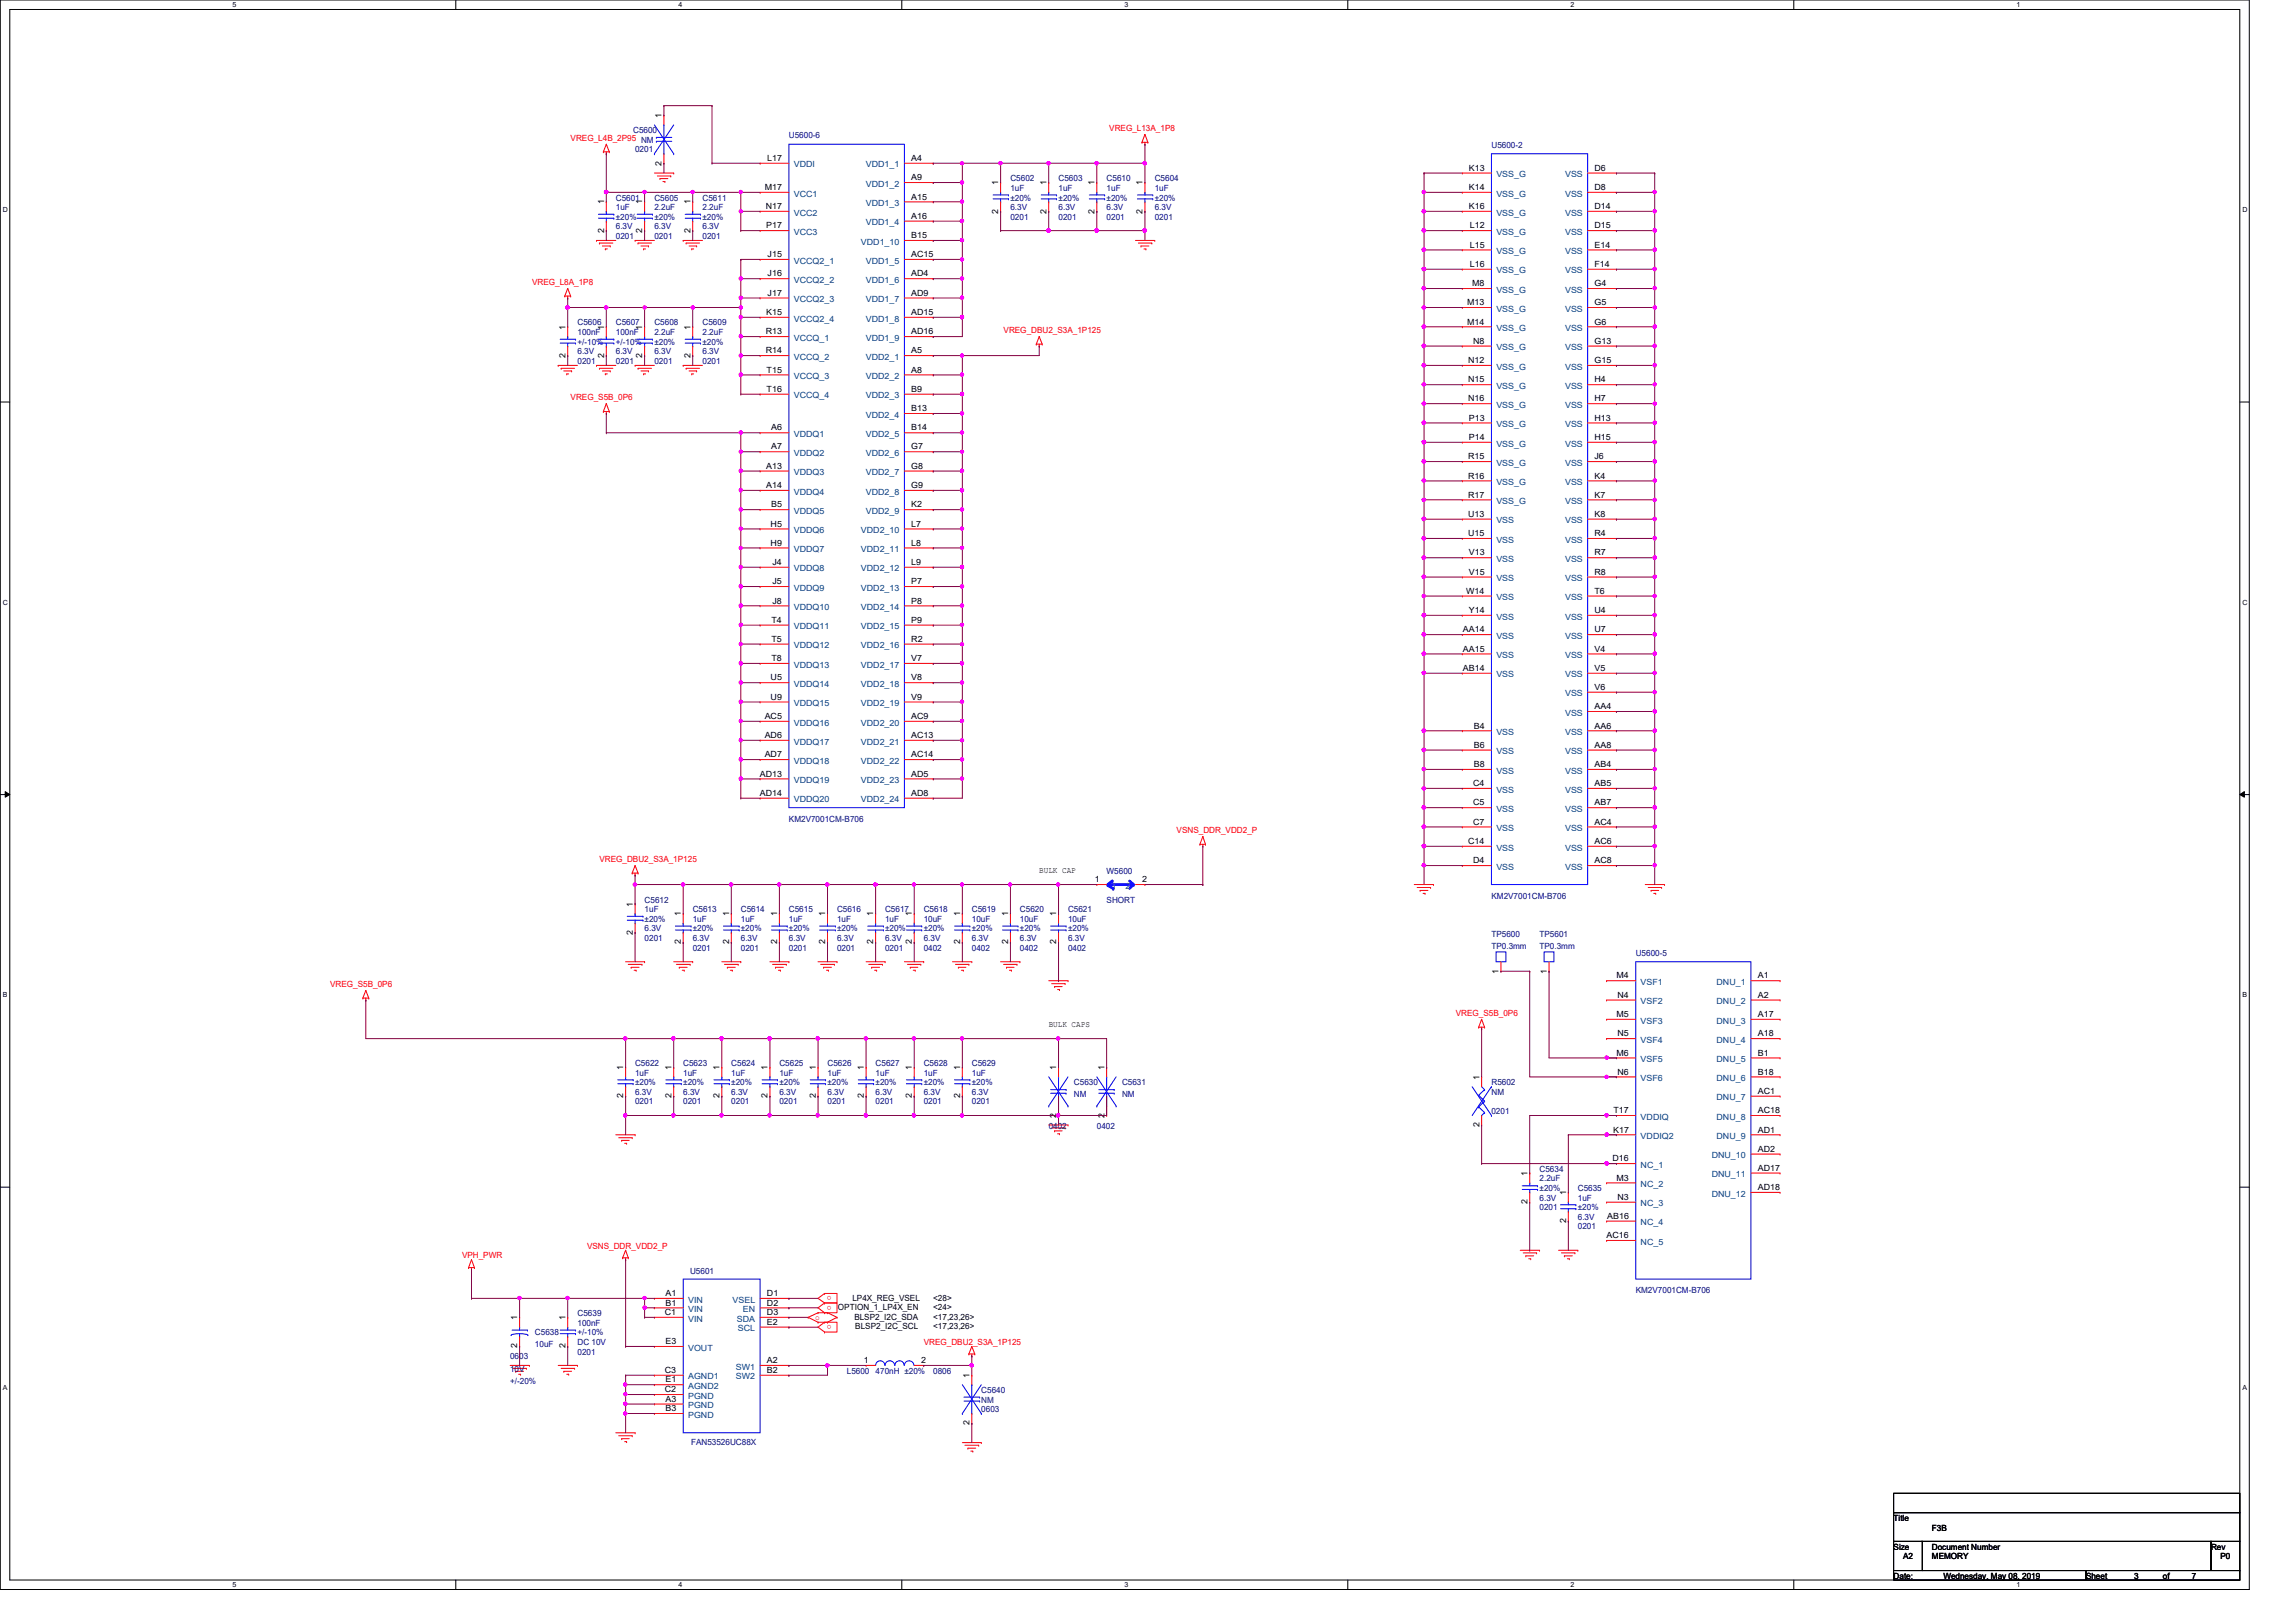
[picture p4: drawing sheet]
<svg xmlns="http://www.w3.org/2000/svg" width="297mm" height="210mm" viewBox="0 0 297 210" stroke-linecap="round" stroke-linejoin="round" font-family="sans-serif">
<defs><g id="words">
<g font-size="1.1" fill="#000080">
<text x="81.9" y="17.2">C5600</text>
<text x="102.1" y="17.9">U5600-6</text>
<text x="82.2" y="19.7">0201</text>
<text x="130.7" y="23.5">C5602</text>
<text x="136.9" y="23.5">C5603</text>
<text x="143.2" y="23.5">C5610</text>
<text x="149.4" y="23.5">C5604</text>
<text x="193" y="19.1">U5600-2</text>
<text x="79.7" y="26">C5601</text>
<text x="79.7" y="27.2">1uF</text>
<text x="79.7" y="29.7">6.3V</text>
<text x="79.7" y="28.4">±20%</text>
<text x="84.7" y="26">C5605</text>
<text x="84.7" y="27.2">2.2uF</text>
<text x="84.7" y="29.7">6.3V</text>
<text x="84.7" y="28.4">±20%</text>
<text x="90.9" y="26">C5611</text>
<text x="90.9" y="27.2">2.2uF</text>
<text x="90.9" y="29.7">6.3V</text>
<text x="90.9" y="28.4">±20%</text>
<text x="130.7" y="24.7">1uF</text>
<text x="130.7" y="28.4">0201</text>
<text x="130.7" y="27.2">6.3V</text>
<text x="130.7" y="26">±20%</text>
<text x="136.9" y="24.7">1uF</text>
<text x="136.9" y="28.4">0201</text>
<text x="136.9" y="27.2">6.3V</text>
<text x="136.9" y="26">±20%</text>
<text x="143.2" y="24.7">1uF</text>
<text x="143.2" y="28.4">0201</text>
<text x="143.2" y="27.2">6.3V</text>
<text x="143.2" y="26">±20%</text>
<text x="149.4" y="24.7">1uF</text>
<text x="149.4" y="28.4">0201</text>
<text x="149.4" y="27.2">6.3V</text>
<text x="149.4" y="26">±20%</text>
<text x="79.7" y="30.9">0201</text>
<text x="84.7" y="30.9">0201</text>
<text x="90.9" y="30.9">0201</text>
<text x="74.7" y="42.1">C5606</text>
<text x="74.7" y="43.3">100nF</text>
<text x="74.7" y="47.1">0201</text>
<text x="74.7" y="45.8">6.3V</text>
<text x="74.7" y="44.6">+/-10%</text>
<text x="79.7" y="42.1">C5607</text>
<text x="79.7" y="43.3">100nF</text>
<text x="79.7" y="47.1">0201</text>
<text x="79.7" y="45.8">6.3V</text>
<text x="79.7" y="44.6">+/-10%</text>
<text x="84.7" y="42.1">C5608</text>
<text x="84.7" y="43.3">2.2uF</text>
<text x="84.7" y="47.1">0201</text>
<text x="84.7" y="45.8">6.3V</text>
<text x="84.7" y="44.6">±20%</text>
<text x="90.9" y="42.1">C5609</text>
<text x="90.9" y="43.3">2.2uF</text>
<text x="90.9" y="47.1">0201</text>
<text x="90.9" y="45.8">6.3V</text>
<text x="90.9" y="44.6">±20%</text>
<text x="102.1" y="106.3">KM2V7001CM-B706</text>
<text x="143.2" y="113.1">W5600</text>
<text x="83.4" y="116.8">C5612</text>
<text x="83.4" y="118">1uF</text>
<text x="83.4" y="119.3">±20%</text>
<text x="89.6" y="118">C5613</text>
<text x="89.6" y="119.3">1uF</text>
<text x="95.8" y="118">C5614</text>
<text x="95.8" y="119.3">1uF</text>
<text x="102.1" y="118">C5615</text>
<text x="102.1" y="119.3">1uF</text>
<text x="108.3" y="118">C5616</text>
<text x="108.3" y="119.3">1uF</text>
<text x="114.5" y="118">C5617</text>
<text x="114.5" y="119.3">1uF</text>
<text x="119.5" y="118">C5618</text>
<text x="119.5" y="119.3">10uF</text>
<text x="125.7" y="118">C5619</text>
<text x="125.7" y="119.3">10uF</text>
<text x="131.9" y="118">C5620</text>
<text x="131.9" y="119.3">10uF</text>
<text x="138.2" y="118">C5621</text>
<text x="138.2" y="119.3">10uF</text>
<text x="143.2" y="116.8">SHORT</text>
<text x="193" y="116.3">KM2V7001CM-B706</text>
<text x="83.4" y="121.8">0201</text>
<text x="83.4" y="120.5">6.3V</text>
<text x="89.6" y="123">0201</text>
<text x="89.6" y="121.8">6.3V</text>
<text x="89.6" y="120.5">±20%</text>
<text x="95.8" y="123">0201</text>
<text x="95.8" y="121.8">6.3V</text>
<text x="95.8" y="120.5">±20%</text>
<text x="102.1" y="123">0201</text>
<text x="102.1" y="121.8">6.3V</text>
<text x="102.1" y="120.5">±20%</text>
<text x="108.3" y="123">0201</text>
<text x="108.3" y="121.8">6.3V</text>
<text x="108.3" y="120.5">±20%</text>
<text x="114.5" y="123">0201</text>
<text x="114.5" y="121.8">6.3V</text>
<text x="114.5" y="120.5">±20%</text>
<text x="119.5" y="123">0402</text>
<text x="119.5" y="121.8">6.3V</text>
<text x="119.5" y="120.5">±20%</text>
<text x="125.7" y="123">0402</text>
<text x="125.7" y="121.8">6.3V</text>
<text x="125.7" y="120.5">±20%</text>
<text x="131.9" y="123">0402</text>
<text x="131.9" y="121.8">6.3V</text>
<text x="131.9" y="120.5">±20%</text>
<text x="138.2" y="123">0402</text>
<text x="138.2" y="121.8">6.3V</text>
<text x="138.2" y="120.5">±20%</text>
<text x="193" y="121.3">TP5600</text>
<text x="193" y="122.8">TP0.3mm</text>
<text x="199.2" y="121.3">TP5601</text>
<text x="199.2" y="122.8">TP0.3mm</text>
<text x="211.6" y="123.7">U5600-5</text>
<text x="82.2" y="138">C5622</text>
<text x="88.4" y="138">C5623</text>
<text x="94.6" y="138">C5624</text>
<text x="100.8" y="138">C5625</text>
<text x="107.1" y="138">C5626</text>
<text x="113.3" y="138">C5627</text>
<text x="119.5" y="138">C5628</text>
<text x="125.7" y="138">C5629</text>
<text x="82.2" y="139.2">1uF</text>
<text x="82.2" y="142.9">0201</text>
<text x="82.2" y="141.7">6.3V</text>
<text x="82.2" y="140.4">±20%</text>
<text x="88.4" y="139.2">1uF</text>
<text x="88.4" y="142.9">0201</text>
<text x="88.4" y="141.7">6.3V</text>
<text x="88.4" y="140.4">±20%</text>
<text x="94.6" y="139.2">1uF</text>
<text x="94.6" y="142.9">0201</text>
<text x="94.6" y="141.7">6.3V</text>
<text x="94.6" y="140.4">±20%</text>
<text x="100.8" y="139.2">1uF</text>
<text x="100.8" y="142.9">0201</text>
<text x="100.8" y="141.7">6.3V</text>
<text x="100.8" y="140.4">±20%</text>
<text x="107.1" y="139.2">1uF</text>
<text x="107.1" y="142.9">0201</text>
<text x="107.1" y="141.7">6.3V</text>
<text x="107.1" y="140.4">±20%</text>
<text x="113.3" y="139.2">1uF</text>
<text x="113.3" y="142.9">0201</text>
<text x="113.3" y="141.7">6.3V</text>
<text x="113.3" y="140.4">±20%</text>
<text x="119.5" y="139.2">1uF</text>
<text x="119.5" y="142.9">0201</text>
<text x="119.5" y="141.7">6.3V</text>
<text x="119.5" y="140.4">±20%</text>
<text x="125.7" y="139.2">1uF</text>
<text x="125.7" y="142.9">0201</text>
<text x="125.7" y="141.7">6.3V</text>
<text x="125.7" y="140.4">±20%</text>
<text x="138.9" y="140.4">C5630</text>
<text x="138.9" y="141.9">NM</text>
<text x="145.2" y="140.4">C5631</text>
<text x="145.2" y="141.9">NM</text>
<text x="193" y="140.4">R5602</text>
<text x="193" y="141.7">NM</text>
<text x="135.7" y="146">0402</text>
<text x="141.9" y="146">0402</text>
<text x="193" y="144.2">0201</text>
<text x="199.2" y="151.6">C5634</text>
<text x="199.2" y="152.9">2.2uF</text>
<text x="199.2" y="155.4">6.3V</text>
<text x="199.2" y="154.1">±20%</text>
<text x="204.1" y="154.1">C5635</text>
<text x="204.1" y="155.4">1uF</text>
<text x="199.2" y="156.6">0201</text>
<text x="204.1" y="159.1">0201</text>
<text x="204.1" y="157.9">6.3V</text>
<text x="204.1" y="156.6">±20%</text>
<text x="89.3" y="164.8">U5601</text>
<text x="211.6" y="167.3">KM2V7001CM-B706</text>
<text x="69.2" y="172.8">C5638</text>
<text x="74.7" y="170.3">C5639</text>
<text x="74.7" y="171.5">100nF</text>
<text x="74.7" y="172.8">+/-10%</text>
<text x="66" y="175.9">0603</text>
<text x="66" y="177.5">10V</text>
<text x="66" y="179.2">+/-20%</text>
<text x="69.2" y="174.3">10uF</text>
<text x="74.7" y="175.3">0201</text>
<text x="74.7" y="174">DC 10V</text>
<text x="109.6" y="177.8">L5600</text>
<text x="113.3" y="177.8">470nH ±20%</text>
<text x="120.7" y="177.8">0806</text>
<text x="127" y="180.3">C5640</text>
<text x="127" y="181.5">NM</text>
<text x="127" y="182.8">0603</text>
<text x="89.4" y="187">FAN53526UC88X</text>
</g>
<g font-size="1.1">
<text x="85.6" y="15.3" transform="rotate(-90 85.6 15.3)">1</text>
<text x="85.6" y="21.4" transform="rotate(-90 85.6 21.4)">2</text>
<text x="99.3" y="20.8">L17</text>
<text x="117.9" y="20.8">A4</text>
<text x="117.9" y="23.3">A9</text>
<text x="190" y="22.1">K13</text>
<text x="206.3" y="22.1">D6</text>
<text x="78.1" y="26.5" transform="rotate(-90 78.1 26.5)">1</text>
<text x="83.1" y="26.5" transform="rotate(-90 83.1 26.5)">1</text>
<text x="89.3" y="26.5" transform="rotate(-90 89.3 26.5)">1</text>
<text x="98.9" y="24.6">M17</text>
<text x="99.1" y="27.1">N17</text>
<text x="99.1" y="29.5">P17</text>
<text x="117.9" y="25.8">A15</text>
<text x="117.9" y="28.3">A16</text>
<text x="129.2" y="27.6" transform="rotate(-90 129.2 27.6)">2</text>
<text x="129.2" y="24" transform="rotate(-90 129.2 24)">1</text>
<text x="135.4" y="27.6" transform="rotate(-90 135.4 27.6)">2</text>
<text x="135.4" y="24" transform="rotate(-90 135.4 24)">1</text>
<text x="141.6" y="27.6" transform="rotate(-90 141.6 27.6)">2</text>
<text x="141.6" y="24" transform="rotate(-90 141.6 24)">1</text>
<text x="147.8" y="27.6" transform="rotate(-90 147.8 27.6)">2</text>
<text x="147.8" y="24" transform="rotate(-90 147.8 24)">1</text>
<text x="190" y="27.1">K16</text>
<text x="190" y="24.6">K14</text>
<text x="190.2" y="29.5">L12</text>
<text x="206.3" y="27.1">D14</text>
<text x="206.3" y="24.6">D8</text>
<text x="206.3" y="29.5">D15</text>
<text x="78.1" y="30.1" transform="rotate(-90 78.1 30.1)">2</text>
<text x="83.1" y="30.1" transform="rotate(-90 83.1 30.1)">2</text>
<text x="89.3" y="30.1" transform="rotate(-90 89.3 30.1)">2</text>
<text x="99.3" y="33.3">J15</text>
<text x="99.3" y="35.8">J16</text>
<text x="117.9" y="33.3">AC15</text>
<text x="117.9" y="35.8">AD4</text>
<text x="117.9" y="30.8">B15</text>
<text x="190.2" y="32">L15</text>
<text x="190.2" y="34.5">L16</text>
<text x="206.3" y="32">E14</text>
<text x="206.3" y="34.5">F14</text>
<text x="99.1" y="40.8">K15</text>
<text x="99.3" y="38.3">J17</text>
<text x="117.9" y="38.3">AD9</text>
<text x="117.9" y="40.8">AD15</text>
<text x="189.8" y="42">M14</text>
<text x="189.8" y="39.5">M13</text>
<text x="190.5" y="37">M8</text>
<text x="206.3" y="37">G4</text>
<text x="206.3" y="42">G6</text>
<text x="206.3" y="39.5">G5</text>
<text x="73.1" y="46.3" transform="rotate(-90 73.1 46.3)">2</text>
<text x="73.1" y="42.7" transform="rotate(-90 73.1 42.7)">1</text>
<text x="78.1" y="46.3" transform="rotate(-90 78.1 46.3)">2</text>
<text x="78.1" y="42.7" transform="rotate(-90 78.1 42.7)">1</text>
<text x="83.1" y="46.3" transform="rotate(-90 83.1 46.3)">2</text>
<text x="83.1" y="42.7" transform="rotate(-90 83.1 42.7)">1</text>
<text x="89.3" y="46.3" transform="rotate(-90 89.3 46.3)">2</text>
<text x="89.3" y="42.7" transform="rotate(-90 89.3 42.7)">1</text>
<text x="99.1" y="43.3">R13</text>
<text x="99.1" y="45.7">R14</text>
<text x="117.9" y="43.3">AD16</text>
<text x="117.9" y="45.7">A5</text>
<text x="189.9" y="47">N12</text>
<text x="190.6" y="44.5">N8</text>
<text x="206.3" y="47">G15</text>
<text x="206.3" y="44.5">G13</text>
<text x="99.2" y="48.2">T15</text>
<text x="99.2" y="50.7">T16</text>
<text x="117.9" y="48.2">A8</text>
<text x="117.9" y="50.7">B9</text>
<text x="117.9" y="53.2">B13</text>
<text x="189.9" y="51.9">N16</text>
<text x="189.9" y="49.5">N15</text>
<text x="206.3" y="49.5">H4</text>
<text x="206.3" y="51.9">H7</text>
<text x="99.8" y="55.7">A6</text>
<text x="99.8" y="58.2">A7</text>
<text x="117.9" y="58.2">G7</text>
<text x="117.9" y="55.7">B14</text>
<text x="189.9" y="59.4">R15</text>
<text x="190" y="56.9">P14</text>
<text x="190" y="54.4">P13</text>
<text x="206.3" y="54.4">H13</text>
<text x="206.3" y="59.4">J6</text>
<text x="206.3" y="56.9">H15</text>
<text x="99.1" y="60.7">A13</text>
<text x="99.1" y="63.2">A14</text>
<text x="99.8" y="65.7">B5</text>
<text x="117.9" y="60.7">G8</text>
<text x="117.9" y="63.2">G9</text>
<text x="117.9" y="65.7">K2</text>
<text x="189.9" y="61.9">R16</text>
<text x="189.9" y="64.4">R17</text>
<text x="206.3" y="61.9">K4</text>
<text x="206.3" y="64.4">K7</text>
<text x="99.7" y="68.2">H5</text>
<text x="99.7" y="70.6">H9</text>
<text x="117.9" y="70.6">L8</text>
<text x="117.9" y="68.2">L7</text>
<text x="189.9" y="69.4">U15</text>
<text x="189.9" y="66.9">U13</text>
<text x="190" y="71.9">V13</text>
<text x="206.3" y="66.9">K8</text>
<text x="206.3" y="71.9">R7</text>
<text x="206.3" y="69.4">R4</text>
<text x="99.9" y="73.1">J4</text>
<text x="99.9" y="75.6">J5</text>
<text x="117.9" y="73.1">L9</text>
<text x="117.9" y="75.6">P7</text>
<text x="189.7" y="76.8">W14</text>
<text x="190" y="74.4">V15</text>
<text x="206.3" y="74.4">R8</text>
<text x="206.3" y="76.8">T6</text>
<text x="99.8" y="80.6">T4</text>
<text x="99.8" y="83.1">T5</text>
<text x="99.9" y="78.1">J8</text>
<text x="117.9" y="80.6">P9</text>
<text x="117.9" y="78.1">P8</text>
<text x="117.9" y="83.1">R2</text>
<text x="189.3" y="81.8">AA14</text>
<text x="190" y="79.3">Y14</text>
<text x="206.3" y="79.3">U4</text>
<text x="206.3" y="81.8">U7</text>
<text x="99.7" y="88.1">U5</text>
<text x="99.8" y="85.6">T8</text>
<text x="117.9" y="85.6">V7</text>
<text x="117.9" y="88.1">V8</text>
<text x="189.3" y="84.3">AA15</text>
<text x="189.3" y="86.8">AB14</text>
<text x="206.3" y="86.8">V5</text>
<text x="206.3" y="84.3">V4</text>
<text x="206.3" y="89.3">V6</text>
<text x="98.9" y="93">AC5</text>
<text x="98.9" y="95.5">AD6</text>
<text x="99.7" y="90.6">U9</text>
<text x="117.9" y="93">AC9</text>
<text x="117.9" y="95.5">AC13</text>
<text x="117.9" y="90.6">V9</text>
<text x="190.7" y="94.3">B4</text>
<text x="206.3" y="91.8">AA4</text>
<text x="206.3" y="94.3">AA6</text>
<text x="98.3" y="100.5">AD13</text>
<text x="98.9" y="98">AD7</text>
<text x="117.9" y="98">AC14</text>
<text x="117.9" y="100.5">AD5</text>
<text x="190.6" y="101.7">C4</text>
<text x="190.7" y="99.3">B8</text>
<text x="190.7" y="96.8">B6</text>
<text x="206.3" y="96.8">AA8</text>
<text x="206.3" y="101.7">AB5</text>
<text x="206.3" y="99.3">AB4</text>
<text x="98.3" y="103">AD14</text>
<text x="117.9" y="103">AD8</text>
<text x="190.6" y="104.2">C5</text>
<text x="190.6" y="106.7">C7</text>
<text x="206.3" y="104.2">AB7</text>
<text x="206.3" y="106.7">AC4</text>
<text x="134.4" y="112.9">BULK CAP</text>
<text x="189.9" y="109.2">C14</text>
<text x="190.6" y="111.7">D4</text>
<text x="206.3" y="109.2">AC6</text>
<text x="206.3" y="111.7">AC8</text>
<text x="81.9" y="117.3" transform="rotate(-90 81.9 117.3)">1</text>
<text x="88.1" y="118.6" transform="rotate(-90 88.1 118.6)">1</text>
<text x="94.3" y="118.6" transform="rotate(-90 94.3 118.6)">1</text>
<text x="100.5" y="118.6" transform="rotate(-90 100.5 118.6)">1</text>
<text x="106.8" y="118.6" transform="rotate(-90 106.8 118.6)">1</text>
<text x="113" y="118.6" transform="rotate(-90 113 118.6)">1</text>
<text x="118" y="118.6" transform="rotate(-90 118 118.6)">1</text>
<text x="124.2" y="118.6" transform="rotate(-90 124.2 118.6)">1</text>
<text x="130.4" y="118.6" transform="rotate(-90 130.4 118.6)">1</text>
<text x="136.6" y="118.6" transform="rotate(-90 136.6 118.6)">1</text>
<text x="141.6" y="114.2">1</text>
<text x="147.8" y="114.2">2</text>
<text x="81.9" y="121" transform="rotate(-90 81.9 121)">2</text>
<text x="88.1" y="122.2" transform="rotate(-90 88.1 122.2)">2</text>
<text x="94.3" y="122.2" transform="rotate(-90 94.3 122.2)">2</text>
<text x="100.5" y="122.2" transform="rotate(-90 100.5 122.2)">2</text>
<text x="106.8" y="122.2" transform="rotate(-90 106.8 122.2)">2</text>
<text x="113" y="122.2" transform="rotate(-90 113 122.2)">2</text>
<text x="118" y="122.2" transform="rotate(-90 118 122.2)">2</text>
<text x="124.2" y="122.2" transform="rotate(-90 124.2 122.2)">2</text>
<text x="130.4" y="122.2" transform="rotate(-90 130.4 122.2)">2</text>
<text x="136.6" y="122.2" transform="rotate(-90 136.6 122.2)">2</text>
<text x="193.9" y="126" transform="rotate(-90 193.9 126)">1</text>
<text x="200.1" y="126" transform="rotate(-90 200.1 126)">1</text>
<text x="209.1" y="126.6">M4</text>
<text x="209.1" y="131.6">M5</text>
<text x="209.3" y="129.1">N4</text>
<text x="227.4" y="126.6">A1</text>
<text x="227.4" y="129.1">A2</text>
<text x="227.4" y="131.6">A17</text>
<text x="135.7" y="132.8">BULK CAPS</text>
<text x="209.1" y="136.6">M6</text>
<text x="209.3" y="134.1">N5</text>
<text x="227.4" y="134.1">A18</text>
<text x="227.4" y="136.6">B1</text>
<text x="80.6" y="142.2" transform="rotate(-90 80.6 142.2)">2</text>
<text x="80.6" y="138.5" transform="rotate(-90 80.6 138.5)">1</text>
<text x="86.9" y="142.2" transform="rotate(-90 86.9 142.2)">2</text>
<text x="86.9" y="138.5" transform="rotate(-90 86.9 138.5)">1</text>
<text x="93.1" y="142.2" transform="rotate(-90 93.1 142.2)">2</text>
<text x="93.1" y="138.5" transform="rotate(-90 93.1 138.5)">1</text>
<text x="99.3" y="142.2" transform="rotate(-90 99.3 142.2)">2</text>
<text x="99.3" y="138.5" transform="rotate(-90 99.3 138.5)">1</text>
<text x="105.5" y="142.2" transform="rotate(-90 105.5 142.2)">2</text>
<text x="105.5" y="138.5" transform="rotate(-90 105.5 138.5)">1</text>
<text x="111.8" y="142.2" transform="rotate(-90 111.8 142.2)">2</text>
<text x="111.8" y="138.5" transform="rotate(-90 111.8 138.5)">1</text>
<text x="118" y="142.2" transform="rotate(-90 118 142.2)">2</text>
<text x="118" y="138.5" transform="rotate(-90 118 138.5)">1</text>
<text x="124.2" y="142.2" transform="rotate(-90 124.2 142.2)">2</text>
<text x="124.2" y="138.5" transform="rotate(-90 124.2 138.5)">1</text>
<text x="136.6" y="138.5" transform="rotate(-90 136.6 138.5)">1</text>
<text x="142.9" y="138.5" transform="rotate(-90 142.9 138.5)">1</text>
<text x="191.4" y="139.7" transform="rotate(-90 191.4 139.7)">1</text>
<text x="209.3" y="139.1">N6</text>
<text x="227.4" y="139.1">B18</text>
<text x="227.4" y="141.6">AC1</text>
<text x="136.6" y="144.7" transform="rotate(-90 136.6 144.7)">2</text>
<text x="142.9" y="144.7" transform="rotate(-90 142.9 144.7)">2</text>
<text x="191.4" y="145.9" transform="rotate(-90 191.4 145.9)">2</text>
<text x="208.7" y="146.6">K17</text>
<text x="208.7" y="144.1">T17</text>
<text x="227.4" y="144.1">AC18</text>
<text x="227.4" y="146.6">AD1</text>
<text x="227.4" y="149.1">AD2</text>
<text x="197.6" y="155.8" transform="rotate(-90 197.6 155.8)">2</text>
<text x="197.6" y="152.2" transform="rotate(-90 197.6 152.2)">1</text>
<text x="202.6" y="154.7" transform="rotate(-90 202.6 154.7)">1</text>
<text x="208.6" y="150.3">D16</text>
<text x="209.1" y="152.8">M3</text>
<text x="209.3" y="155.3">N3</text>
<text x="227.4" y="151.5">AD17</text>
<text x="227.4" y="154">AD18</text>
<text x="202.6" y="158.3" transform="rotate(-90 202.6 158.3)">2</text>
<text x="207.9" y="160.2">AC16</text>
<text x="207.9" y="157.7">AB16</text>
<text x="86.1" y="167.7">A1</text>
<text x="99.2" y="167.7">D1</text>
<text x="66.9" y="170.9" transform="rotate(-90 66.9 170.9)">1</text>
<text x="73.1" y="170.9" transform="rotate(-90 73.1 170.9)">1</text>
<text x="86" y="170.2">C1</text>
<text x="86.1" y="169">B1</text>
<text x="86.1" y="173.9">E3</text>
<text x="99.2" y="171.4">E2</text>
<text x="99.2" y="170.2">D3</text>
<text x="99.2" y="169">D2</text>
<text x="108.4" y="169.5">OPTION_1_LP4X_EN</text>
<text x="110.3" y="168.3">LP4X_REG_VSEL</text>
<text x="110.5" y="170.8">BLSP2_I2C_SDA</text>
<text x="110.7" y="172">BLSP2_I2C_SCL</text>
<text x="120.7" y="172">&lt;17,23,26&gt;</text>
<text x="120.7" y="170.8">&lt;17,23,26&gt;</text>
<text x="120.7" y="168.3">&lt;28&gt;</text>
<text x="120.7" y="169.5">&lt;24&gt;</text>
<text x="66.9" y="174.5" transform="rotate(-90 66.9 174.5)">2</text>
<text x="73.1" y="174.5" transform="rotate(-90 73.1 174.5)">2</text>
<text x="86" y="177.7">C3</text>
<text x="86.1" y="178.9">E1</text>
<text x="99.2" y="177.7">B2</text>
<text x="99.2" y="176.4">A2</text>
<text x="111.8" y="176.4">1</text>
<text x="119.2" y="176.4">2</text>
<text x="125.4" y="178.3" transform="rotate(-90 125.4 178.3)">1</text>
<text x="86" y="180.2">C2</text>
<text x="86.1" y="181.4">A3</text>
<text x="86.1" y="182.6">B3</text>
<text x="125.4" y="184.4" transform="rotate(-90 125.4 184.4)">2</text>
<text x="245" y="196.8">Title</text>
<text x="245" y="200.5">Size</text>
<text x="246.2" y="201.8">A2</text>
<text x="249.9" y="200.5">Document Number</text>
<text x="249.9" y="201.8">MEMORY</text>
<text x="249.9" y="198.1">F3B</text>
<text x="286" y="200.5">Rev</text>
<text x="287.3" y="201.8">P0</text>
<text x="245" y="204.3">Date:</text>
<text x="251.4" y="204.3">Wednesday, May 08, 2019</text>
<text x="269.9" y="204.3">Sheet</text>
<text x="276.1" y="204.3">3</text>
<text x="279.8" y="204.3">of</text>
<text x="283.5" y="204.3">7</text>
</g>
<g font-size="1.1" fill="#f00">
<text x="143.5" y="17">VREG_L13A_1P8</text>
<text x="73.8" y="18.2">VREG_L4B_2P95 NM</text>
<text x="68.8" y="36.9">VREG_L8A_1P8</text>
<text x="129.8" y="43.1">VREG_DBU2_S3A_1P125</text>
<text x="73.8" y="51.8">VREG_S5B_0P6</text>
<text x="152.2" y="107.8">VSNS_DDR_VDD2_P</text>
<text x="77.6" y="111.5">VREG_DBU2_S3A_1P125</text>
<text x="42.7" y="127.8">VREG_S5B_0P6</text>
<text x="188.3" y="131.5">VREG_S5B_0P6</text>
<text x="75.9" y="161.6">VSNS_DDR_VDD2_P</text>
<text x="59.8" y="162.9">VPH_PWR</text>
<text x="107.6" y="167.7" transform="rotate(180 107.6 167.7)">o</text>
<text x="105.4" y="170.8">o</text>
<text x="107.6" y="169" transform="rotate(180 107.6 169)">o</text>
<text x="107.6" y="171.4" transform="rotate(180 107.6 171.4)">o</text>
<text x="119.5" y="174">VREG_DBU2_S3A_1P125</text>
</g>
<g font-size="1.1" fill="#004080">
<text x="102.7" y="21.7">VDDI</text>
<text x="112" y="21.7">VDD1_1</text>
<text x="193.6" y="22.9">VSS_G</text>
<text x="202.5" y="22.9">VSS</text>
<text x="102.7" y="25.4">VCC1</text>
<text x="102.7" y="27.9">VCC2</text>
<text x="112" y="24.2">VDD1_2</text>
<text x="112" y="26.7">VDD1_3</text>
<text x="112" y="29.2">VDD1_4</text>
<text x="193.6" y="27.9">VSS_G</text>
<text x="193.6" y="25.4">VSS_G</text>
<text x="202.5" y="27.9">VSS</text>
<text x="202.5" y="25.4">VSS</text>
<text x="102.7" y="30.4">VCC3</text>
<text x="102.7" y="34.1">VCCQ2_1</text>
<text x="111.4" y="31.7">VDD1_10</text>
<text x="112" y="34.1">VDD1_5</text>
<text x="193.6" y="32.9">VSS_G</text>
<text x="193.6" y="30.4">VSS_G</text>
<text x="193.6" y="35.4">VSS_G</text>
<text x="202.5" y="32.9">VSS</text>
<text x="202.5" y="30.4">VSS</text>
<text x="202.5" y="35.4">VSS</text>
<text x="102.7" y="36.6">VCCQ2_2</text>
<text x="102.7" y="39.1">VCCQ2_3</text>
<text x="102.7" y="41.6">VCCQ2_4</text>
<text x="112" y="36.6">VDD1_6</text>
<text x="112" y="39.1">VDD1_7</text>
<text x="112" y="41.6">VDD1_8</text>
<text x="193.6" y="37.9">VSS_G</text>
<text x="193.6" y="40.3">VSS_G</text>
<text x="202.5" y="37.9">VSS</text>
<text x="202.5" y="40.3">VSS</text>
<text x="102.7" y="44.1">VCCQ_1</text>
<text x="102.7" y="46.6">VCCQ_2</text>
<text x="112" y="44.1">VDD1_9</text>
<text x="112" y="46.6">VDD2_1</text>
<text x="193.6" y="42.8">VSS_G</text>
<text x="193.6" y="47.8">VSS_G</text>
<text x="193.6" y="45.3">VSS_G</text>
<text x="202.5" y="42.8">VSS</text>
<text x="202.5" y="47.8">VSS</text>
<text x="202.5" y="45.3">VSS</text>
<text x="102.7" y="49.1">VCCQ_3</text>
<text x="102.7" y="51.6">VCCQ_4</text>
<text x="112" y="49.1">VDD2_2</text>
<text x="112" y="51.6">VDD2_3</text>
<text x="193.6" y="52.8">VSS_G</text>
<text x="193.6" y="50.3">VSS_G</text>
<text x="202.5" y="50.3">VSS</text>
<text x="202.5" y="52.8">VSS</text>
<text x="102.7" y="56.6">VDDQ1</text>
<text x="102.7" y="59">VDDQ2</text>
<text x="112" y="59">VDD2_6</text>
<text x="112" y="54.1">VDD2_4</text>
<text x="112" y="56.6">VDD2_5</text>
<text x="193.6" y="57.8">VSS_G</text>
<text x="193.6" y="55.3">VSS_G</text>
<text x="202.5" y="55.3">VSS</text>
<text x="202.5" y="57.8">VSS</text>
<text x="102.7" y="61.5">VDDQ3</text>
<text x="102.7" y="64">VDDQ4</text>
<text x="112" y="61.5">VDD2_7</text>
<text x="112" y="64">VDD2_8</text>
<text x="193.6" y="62.8">VSS_G</text>
<text x="193.6" y="60.3">VSS_G</text>
<text x="193.6" y="65.2">VSS_G</text>
<text x="202.5" y="60.3">VSS</text>
<text x="202.5" y="62.8">VSS</text>
<text x="202.5" y="65.2">VSS</text>
<text x="102.7" y="69">VDDQ6</text>
<text x="102.7" y="66.5">VDDQ5</text>
<text x="102.7" y="71.5">VDDQ7</text>
<text x="111.4" y="71.5">VDD2_11</text>
<text x="111.4" y="69">VDD2_10</text>
<text x="112" y="66.5">VDD2_9</text>
<text x="193.6" y="70.2">VSS</text>
<text x="193.6" y="67.7">VSS</text>
<text x="202.5" y="67.7">VSS</text>
<text x="202.5" y="70.2">VSS</text>
<text x="102.7" y="74">VDDQ8</text>
<text x="102.7" y="76.5">VDDQ9</text>
<text x="111.4" y="74">VDD2_12</text>
<text x="111.4" y="76.5">VDD2_13</text>
<text x="193.6" y="72.7">VSS</text>
<text x="193.6" y="77.7">VSS</text>
<text x="193.6" y="75.2">VSS</text>
<text x="202.5" y="72.7">VSS</text>
<text x="202.5" y="75.2">VSS</text>
<text x="202.5" y="77.7">VSS</text>
<text x="102.7" y="79">VDDQ10</text>
<text x="102.7" y="81.4">VDDQ11</text>
<text x="102.7" y="83.9">VDDQ12</text>
<text x="111.4" y="81.4">VDD2_15</text>
<text x="111.4" y="79">VDD2_14</text>
<text x="111.4" y="83.9">VDD2_16</text>
<text x="193.6" y="82.7">VSS</text>
<text x="193.6" y="80.2">VSS</text>
<text x="202.5" y="80.2">VSS</text>
<text x="202.5" y="82.7">VSS</text>
<text x="102.7" y="88.9">VDDQ14</text>
<text x="102.7" y="86.4">VDDQ13</text>
<text x="111.4" y="86.4">VDD2_17</text>
<text x="111.4" y="88.9">VDD2_18</text>
<text x="193.6" y="85.2">VSS</text>
<text x="193.6" y="87.7">VSS</text>
<text x="202.5" y="87.7">VSS</text>
<text x="202.5" y="85.2">VSS</text>
<text x="102.7" y="93.9">VDDQ16</text>
<text x="102.7" y="91.4">VDDQ15</text>
<text x="111.4" y="93.9">VDD2_20</text>
<text x="111.4" y="91.4">VDD2_19</text>
<text x="193.6" y="95.1">VSS</text>
<text x="202.5" y="92.6">VSS</text>
<text x="202.5" y="95.1">VSS</text>
<text x="202.5" y="90.1">VSS</text>
<text x="102.7" y="96.4">VDDQ17</text>
<text x="102.7" y="98.8">VDDQ18</text>
<text x="102.7" y="101.3">VDDQ19</text>
<text x="111.4" y="96.4">VDD2_21</text>
<text x="111.4" y="98.8">VDD2_22</text>
<text x="111.4" y="101.3">VDD2_23</text>
<text x="193.6" y="100.1">VSS</text>
<text x="193.6" y="97.6">VSS</text>
<text x="202.5" y="97.6">VSS</text>
<text x="202.5" y="100.1">VSS</text>
<text x="102.7" y="103.8">VDDQ20</text>
<text x="111.4" y="103.8">VDD2_24</text>
<text x="193.6" y="105.1">VSS</text>
<text x="193.6" y="102.6">VSS</text>
<text x="193.6" y="107.6">VSS</text>
<text x="202.5" y="102.6">VSS</text>
<text x="202.5" y="105.1">VSS</text>
<text x="202.5" y="107.6">VSS</text>
<text x="193.6" y="110.1">VSS</text>
<text x="193.6" y="112.6">VSS</text>
<text x="202.5" y="110.1">VSS</text>
<text x="202.5" y="112.6">VSS</text>
<text x="143.8" y="115">1</text>
<text x="145.6" y="115">2</text>
<text x="212.3" y="127.5">VSF1</text>
<text x="212.3" y="130">VSF2</text>
<text x="222.1" y="127.5">DNU_1</text>
<text x="222.1" y="130">DNU_2</text>
<text x="212.3" y="132.5">VSF3</text>
<text x="212.3" y="135">VSF4</text>
<text x="212.3" y="137.5">VSF5</text>
<text x="222.1" y="132.5">DNU_3</text>
<text x="222.1" y="135">DNU_4</text>
<text x="222.1" y="137.5">DNU_5</text>
<text x="212.3" y="139.9">VSF6</text>
<text x="222.1" y="139.9">DNU_6</text>
<text x="222.1" y="142.4">DNU_7</text>
<text x="212.3" y="147.4">VDDIQ2</text>
<text x="212.3" y="144.9">VDDIQ</text>
<text x="221.4" y="149.9">DNU_10</text>
<text x="222.1" y="144.9">DNU_8</text>
<text x="222.1" y="147.4">DNU_9</text>
<text x="212.3" y="153.6">NC_2</text>
<text x="212.3" y="151.1">NC_1</text>
<text x="221.4" y="152.4">DNU_11</text>
<text x="221.4" y="154.9">DNU_12</text>
<text x="212.3" y="156.1">NC_3</text>
<text x="212.3" y="158.6">NC_4</text>
<text x="212.3" y="161.1">NC_5</text>
<text x="89" y="168.6">VIN</text>
<text x="89" y="169.8">VIN</text>
<text x="89" y="171">VIN</text>
<text x="94.8" y="168.6">VSEL</text>
<text x="95.3" y="171">SDA</text>
<text x="95.5" y="172.3">SCL</text>
<text x="96.1" y="169.8">EN</text>
<text x="89" y="174.8">VOUT</text>
<text x="89" y="178.5">AGND1</text>
<text x="89" y="179.7">AGND2</text>
<text x="95.2" y="178.5">SW2</text>
<text x="95.2" y="177.2">SW1</text>
<text x="89" y="181">PGND</text>
<text x="89" y="182.2">PGND</text>
<text x="89" y="183.5">PGND</text>
</g>
<g font-size=".9">
<text x="30.1" y=".9">5</text>
<text x="87.8" y=".9">4</text>
<text x="145.5" y=".9">3</text>
<text x="203.2" y=".9">2</text>
<text x="260.9" y=".9">1</text>
<text x=".4" y="27.4">D</text>
<text x="290.1" y="27.4">D</text>
<text x=".4" y="78.2">C</text>
<text x="290.1" y="78.2">C</text>
<text x=".4" y="129">B</text>
<text x="290.1" y="129">B</text>
<text x=".4" y="179.8">A</text>
<text x="290.1" y="179.8">A</text>
<text x="30.1" y="205.4">5</text>
<text x="87.8" y="205.4">4</text>
<text x="145.5" y="205.4">3</text>
<text x="203.2" y="205.4">2</text>
<text x="260.9" y="205.4">1</text>
</g>
</g></defs>
<path d="M0 0h291v205.7h-291zM1.3 1.2h288.5v203.3h-288.5z" fill="none" stroke="#000" stroke-width=".13"/>
<g fill="#fff">
<path d="M30.1 .1h.5v1h-.5z"/>
<path d="M30.1 204.6h.5v1h-.5z"/>
</g>
<path d="M59 0v1.2M59 204.5v1.2" fill="none" stroke="#000" stroke-width=".13"/>
<g fill="#fff">
<path d="M87.8 .1h.5v1h-.5z"/>
<path d="M87.8 204.6h.5v1h-.5z"/>
</g>
<path d="M116.7 0v1.2M116.7 204.5v1.2" fill="none" stroke="#000" stroke-width=".13"/>
<g fill="#fff">
<path d="M145.5 .1h.5v1h-.5z"/>
<path d="M145.5 204.6h.5v1h-.5z"/>
</g>
<path d="M174.4 0v1.2M174.4 204.5v1.2" fill="none" stroke="#000" stroke-width=".13"/>
<g fill="#fff">
<path d="M203.2 .1h.5v1h-.5z"/>
<path d="M203.2 204.6h.5v1h-.5z"/>
</g>
<path d="M232.1 0v1.2M232.1 204.5v1.2" fill="none" stroke="#000" stroke-width=".13"/>
<g fill="#fff">
<path d="M260.9 .1h.5v1h-.5z"/>
<path d="M260.9 204.6h.5v1h-.5z"/>
<path d="M.4 26.6h.6v1h-.6z"/>
<path d="M290.1 26.6h.6v1h-.6z"/>
<path d="M.4 77.4h.6v1h-.6z"/>
<path d="M290.1 77.4h.6v1h-.6z"/>
</g>
<path d="M0 52h1.3M289.8 52h1.2" fill="none" stroke="#000" stroke-width=".13"/>
<g fill="#fff">
<path d="M.4 128.2h.6v1h-.6z"/>
<path d="M290.1 128.2h.6v1h-.6z"/>
</g>
<path d="M0 102.8h1.3M.7 102.4l.6 .4-.6 .4zM289.8 102.8l.6-.4v.8zM289.8 102.8h1.2" fill="none" stroke="#000" stroke-width=".13"/>
<path d="M.7 102.4l.6 .4-.6 .4zM289.8 102.8l.6-.4v.8z" fill="#000"/>
<g fill="#fff">
<path d="M.4 179h.5v1h-.5z"/>
<path d="M290.1 179h.6v1h-.6z"/>
</g>
<path d="M0 153.6h1.3M289.8 153.6h1.2M245 193.3h44.8v2.4h-44.8zM245 195.7h44.8v3.8h-44.8zM245 199.5h3.7v3.7h-3.7zM248.7 199.5h37.3v3.7h-37.3zM286 199.5h3.8v3.7h-3.8zM245 203.2h24.9v1.3h-24.9zM269.9 203.2h19.9v1.3h-19.9z" fill="none" stroke="#000" stroke-width=".13"/>
<g fill="none" stroke="#f00" stroke-width=".13">
<path d="M78.1 19.6h.1M78.1 19.6h.7M78.4 19.9h.1M78.4 18.7h.1M78.4 19.6v.3M78.4 18.7l.4 .9M78.4 18.7l-.3 .9M78.8 19.6h.1M85.9 14.9h.1M85.9 14.9v1.3M85.9 19.9v1.2M147.7 18.4h.1"/>
<path d="M147.7 18.4h.8M148.1 18.7h.1M148.1 17.4h.1M148.1 18.4v.3M148.1 17.4l.4 1M148.1 17.4l-.4 1M148.5 18.4h.1M73.1 38.3h.1M73.1 38.3h.7M73.4 38.6h.1M73.4 37.3h.1M73.4 38.3v.3"/>
<path d="M73.4 37.3l.4 1M73.4 37.3l-.3 1M73.8 38.3h.1M77.2 31.1h.1M77.2 31.1h2.5M77.6 31.5h.1M77.6 31.5h1.7M77.9 31.8h1M78.3 32.2h.1M78.3 32.2h.3M78.4 26.1h.1M78.4 29.8h.1"/>
<path d="M78.4 26.1v1.2M78.4 28.6v1.2M78.9 31.8h.1M82.2 31.1h.1M82.2 31.1h2.5M82.5 31.5h.1M82.5 31.5h1.8M82.9 31.8h1M83.3 32.2h.1M83.3 32.2h.2M83.4 26.1h.1M83.4 29.8h.1"/>
<path d="M83.4 26.1v1.2M83.4 28.6v1.2M83.9 31.8h.1M84.7 22.4h2.5M85 22.8h1.8M85.4 23.1h.1M85.4 23.1h1M85.8 23.5h.2M85.9 21.1h.1M86 23.5h.1M86.8 22.8h.1M87.2 22.4h.1"/>
<path d="M88.4 31.1h.1M88.4 31.1h2.5M88.8 31.5h.1M88.8 31.5h1.7M89.2 31.8h.9M89.5 32.2h.1M89.5 32.2h.2M89.6 26.1h.1M89.6 29.8h.1M89.6 26.1v1.2M89.6 28.6v1.2M90.1 31.8h.1"/>
<path d="M129.5 23.6h.1M129.5 27.3h.1M129.5 23.6v1.3M129.5 26.1v1.2M135.7 23.6h.1M135.7 27.3h.1M135.7 23.6v1.3M135.7 26.1v1.2M141.9 23.6h.1M141.9 27.3h.1M141.9 23.6v1.3M141.9 26.1v1.2"/>
<path d="M146.9 31.1h2.5M147.3 31.5h1.7M147.6 31.8h.1M147.6 31.8h1M148 32.2h.2M148.2 32.2h.1M149 31.5h.1M149.4 31.1h.1M72.2 47.3h.1M72.2 47.3h2.5M72.6 47.7h.1M72.6 47.7h1.7"/>
<path d="M72.9 48h1.1M73.3 48.4h.1M73.3 48.4h.3M74 48h.1M77.2 47.3h.1M77.2 47.3h2.5M77.6 47.7h.1M77.6 47.7h1.7M77.9 48h1M78.1 53.3h.1M78.1 53.3h.7M78.3 48.4h.1"/>
<path d="M78.3 48.4h.3M78.4 53.5h.1M78.4 52.2h.1M78.4 53.3v.2M78.4 52.2l.4 1.1M78.4 52.2l-.3 1.1M78.8 53.3h.1M78.9 48h.1M82.2 47.3h.1M82.2 47.3h2.5M82.5 47.7h.1M82.5 47.7h1.8"/>
<path d="M82.9 48h1M83.3 48.4h.1M83.3 48.4h.2M83.9 48h.1M88.4 47.3h.1M88.4 47.3h2.5M88.8 47.7h.1M88.8 47.7h1.7M89.2 48h.9M89.5 48.4h.1M89.5 48.4h.2M90.1 48h.1"/>
<path d="M134.1 44.5h.1M134.1 44.5h.7M134.4 44.8h.1M134.4 43.6h.1M134.4 44.5v.3M134.4 43.6l.4 .9M134.4 43.6l-.3 .9M134.8 44.5h.1M81.8 113h.1M81.8 113h.7M82.2 113.2h.1M82.2 112h.1"/>
<path d="M82.2 117h.1M82.2 113v.2M82.2 117v1.2M82.2 119.5v1.2M82.2 112l.3 1M82.2 112l-.4 1M82.5 113h.1M88.4 118.2h.1M88.4 118.2v1.3M118.3 118.2h.1M118.3 118.2v1.3M155.2 109.3h.1"/>
<path d="M155.2 109.3h.8M155.6 109.5h.1M155.6 108.2h.1M155.6 109.3v.2M155.6 108.2l.4 1.1M155.6 108.2l-.4 1.1M156 109.3h.1M183 114.5h2.5M183.3 114.9h1.8M183.7 115.2h.1M183.7 115.2h1M184.1 115.6h.3"/>
<path d="M184.4 115.6h.1M185.1 114.9h.1M185.5 114.5h.1M212.8 114.5h2.5M213.2 114.9h1.8M213.6 115.2h.1M213.6 115.2h1M213.9 115.6h.3M214.2 115.6h.1M215 114.9h.1M215.3 114.5h.1M46.9 129.2h.1"/>
<path d="M46.9 129.2h.8M47.3 129.4h.1M47.3 128.2h.1M47.3 129.2v.2M47.3 128.2l.4 1M47.3 128.2l-.4 1M47.7 129.2h.1M80.9 138.1h.1M80.9 124.5h2.5M80.9 138.1v1.3M81.3 124.8h1.8M81.7 125.2h.1"/>
<path d="M81.7 125.2h1M82 125.6h.3M82.2 120.7h.1M82.3 125.6h.1M83.1 124.8h.1M83.4 124.5h.1M87.2 138.1h.1M87.2 124.5h2.4M87.2 138.1v1.3M87.5 124.8h1.8M87.9 125.2h.1M87.9 125.2h1"/>
<path d="M88.3 125.6h.2M88.4 122h.1M88.4 120.7v1.3M88.5 125.6h.1M89.3 124.8h.1M89.6 124.5h.1M93.4 138.1h.1M93.4 124.5h2.4M93.4 138.1v1.3M93.7 124.8h1.8M94.1 125.2h.1M94.1 125.2h1"/>
<path d="M94.5 125.6h.2M94.7 125.6h.1M95.5 124.8h.1M95.8 124.5h.1M99.6 138.1h.1M99.6 124.5h2.5M99.6 138.1v1.3M99.9 124.8h1.8M100.3 125.2h.1M100.3 125.2h1M100.7 125.6h.3M101 125.6h.1"/>
<path d="M101.7 124.8h.1M102.1 124.5h.1M105.8 124.5h2.5M106.2 124.8h1.7M106.5 125.2h.1M106.5 125.2h1.1M106.9 125.6h.3M107.2 125.6h.1M107.9 124.8h.1M108.3 124.5h.1M112.1 138.1h.1M112.1 124.5h2.4"/>
<path d="M112.1 138.1v1.3M112.4 124.8h1.8M112.8 125.2h.1M112.8 125.2h1M113.2 125.6h.2M113.4 125.6h.1M114.2 124.8h.1M114.5 124.5h.1M117 124.5h2.5M117.4 124.8h1.7M117.8 125.2h.1M117.8 125.2h.9"/>
<path d="M118.1 125.6h.3M118.3 138.1h.1M118.3 122h.1M118.3 120.7v1.3M118.3 138.1v1.3M118.4 125.6h.1M119.1 124.8h.1M119.5 124.5h.1M123.2 124.5h2.5M123.6 124.8h1.7M124 125.2h.1M124 125.2h1"/>
<path d="M124.4 125.6h.2M124.6 125.6h.1M125.3 124.8h.1M125.7 124.5h.1M129.5 124.5h2.4M129.8 124.8h1.8M130.2 125.2h.1M130.2 125.2h1M130.6 125.6h.2M130.8 125.6h.1M131.6 124.8h.1M131.9 124.5h.1"/>
<path d="M135.7 126.9h2.5M136.1 127.3h1.7M136.4 127.7h.1M136.4 127.7h1M136.8 128.1h.3M136.9 138.1h.1M136.9 138.1v1.3M137.1 128.1h.1M137.8 127.3h.1M138.2 126.9h.1M191.3 132.9h.1M191.3 132.9h.8"/>
<path d="M191.7 133.1h.1M191.7 131.9h.1M191.7 139.4h.1M191.7 132.9v.2M191.7 139.4v1.2M191.7 131.9l.4 1M191.7 131.9l-.4 1M192.1 132.9h.1M79.7 146.9h2.5M80 147.2h1.8M80.4 147.6h.1M80.4 147.6h1"/>
<path d="M80.8 148h.3M80.9 141.9h.1M80.9 140.6v1.3M81.1 148h.1M81.8 147.2h.1M82.2 146.9h.1M87.2 141.9h.1M87.2 140.6v1.3M93.4 141.9h.1M93.4 140.6v1.3M99.6 141.9h.1M99.6 140.6v1.3"/>
<path d="M112.1 141.9h.1M112.1 140.6v1.3M118.3 141.9h.1M118.3 140.6v1.3M135.7 145.6h2.5M136.1 146h1.7M136.4 146.3h.1M136.4 146.3h1M136.8 146.7h.3M136.9 144.4h.1M136.9 143.1v1.3M137.1 146.7h.1"/>
<path d="M137.8 146h.1M138.2 145.6h.1M191.7 145.6h.1M191.7 144.4v1.2M202.9 154.3h.1M202.9 158h.1M202.9 154.3v1.3M202.9 156.8v1.2M60.6 164h.1M60.6 164h.8M61 164.3h.1M61 163h.1"/>
<path d="M61 164v.3M61 163l-.4 1M61 163l.4 1M61.4 164h.1M66 176.7h2.5M66.4 177.1h1.7M66.7 177.5h.1M66.7 177.5h1M67.1 177.8h.2M67.2 170.5h.1M67.2 174.2h.1M67.2 170.5v1.2"/>
<path d="M67.2 173v1.2M67.3 177.8h.1M68.1 177.1h.1M68.5 176.7h.1M72.2 176.7h2.5M72.6 177.1h1.7M72.9 177.5h.1M72.9 177.5h1.1M73.3 177.8h.3M73.6 177.8h.1M74.3 177.1h.1M74.7 176.7h.1"/>
<path d="M80.6 162.8h.1M80.6 162.8h.7M80.9 163h.1M80.9 161.8h.1M80.9 162.8v.2M80.9 161.8l-.3 1M80.9 161.8l.4 1M81.3 162.8h.1M104.6 170.5h.1M104.6 170.5l1.2 .6M105.8 169.9h.1M105.8 171.1h.1"/>
<path d="M105.8 169.9l-1.2 .6M105.8 169.9h1.3M105.8 171.1h1.3M106.7 168.6h.1M106.7 167.4h.1M106.7 167.4h1.6v1.2h-1.6M106.7 169.9h.1M106.7 168.6h1.6v1.3h-1.6M106.7 172.4h.1M106.7 171.1h.1M106.7 171.1h1.6v1.3h-1.6M106.7 167.4l-.9 .6 .9 .6"/>
<path d="M106.7 168.6l-.9 .6 .9 .7M106.7 171.1l-.9 .6 .9 .7M107.1 169.9h.1M107.1 171.1h.1M107.1 169.9l1.2 .6M108.3 170.5h.1M108.3 170.5l-1.2 .6M125.3 175.2h.1M125.3 175.2h.8M125.7 175.5h.1M125.7 174.2h.1M125.7 178h.1"/>
<path d="M125.7 175.2v.3M125.7 178v1.2M125.7 174.2l-.4 1M125.7 174.2l.4 1M126.1 175.2h.1M196.7 161.8h2.5M197.1 162.1h1.7M197.4 162.5h.1M197.4 162.5h1M197.8 162.9h.2M198 162.9h.1M198.8 162.1h.1"/>
<path d="M199.2 161.8h.1M201.6 161.8h2.5M202 162.1h1.7M202.4 162.5h.1M202.4 162.5h1M202.8 162.9h.2M203 162.9h.1M203.7 162.1h.1M204.1 161.8h.1M79.7 185.4h2.5M80 185.8h1.8M80.4 186.2h.1"/>
<path d="M80.4 186.2h1M80.8 186.6h.3M81.1 186.6h.1M81.8 185.8h.1M82.2 185.4h.1M124.5 186.7h2.5M124.8 187h1.8M125.2 187.4h.1M125.2 187.4h1M125.6 187.8h.3M125.7 184.2h.1M125.7 182.9v1.3"/>
<path d="M125.9 187.8h.1M126.6 187h.1M127 186.7h.1"/>
</g>
<g fill="none" stroke="#00f" stroke-width=".13">
<path d="M84.7 19.9h.1M84.7 16.2l2.5 3.7M84.9 17.8h.1M84.9 18.3h.1M84.9 17.8h2M84.9 18.3h2M85.9 16.2h.1M85.9 19.9h.1M85.9 16.2v1.6M85.9 18.3v1.6M87.2 19.9h.1M87.2 16.2l-2.5 3.7"/>
<path d="M77.4 27.7h2M77.4 28.2h2M78.4 27.3h.1M78.4 28.6h.1M78.4 27.3v.4M78.4 28.2v.4M79.4 27.7h.1M79.4 28.2h.1M82.4 27.7h2M82.4 28.2h2M83.4 27.3h.1M83.4 28.6h.1"/>
<path d="M83.4 27.3v.4M83.4 28.2v.4M84.4 27.7h.1M84.4 28.2h.1M88.6 27.7h2M88.6 28.2h2M89.6 27.3h.1M89.6 28.6h.1M89.6 27.3v.4M89.6 28.2v.4M90.6 27.7h.1M90.6 28.2h.1"/>
<path d="M128.5 25.2h2M128.5 25.7h2M129.5 24.9h.1M129.5 26.1h.1M129.5 24.9v.3M129.5 25.7v.4M130.5 25.2h.1M130.5 25.7h.1M134.7 25.2h2M134.7 25.7h2M135.7 24.9h.1M135.7 26.1h.1"/>
<path d="M135.7 24.9v.3M135.7 25.7v.4M136.7 25.2h.1M136.7 25.7h.1M140.9 25.2h2M140.9 25.7h2M141.9 24.9h.1M141.9 26.1h.1M141.9 24.9v.3M141.9 25.7v.4M142.9 25.2h.1M142.9 25.7h.1"/>
<path d="M81.1 118.6h2.1M81.1 119.1h2.1M82.2 118.2h.1M82.2 119.5h.1M82.2 118.2v.4M82.2 119.1v.4M83.2 118.6h.1M83.2 119.1h.1M87.4 119.8h2M88.4 119.5h.1M88.4 119.5v.3M89.4 119.8h.1"/>
<path d="M117.3 119.8h1.9M118.3 119.5h.1M118.3 119.5v.3M119.2 119.8h.1M79.9 139.7h2M80.9 139.4h.1M80.9 139.4v.3M81.9 139.7h.1M86.1 139.7h2M87.2 139.4h.1M87.2 139.4v.3M87.4 120.4h2"/>
<path d="M88.1 139.7h.1M88.4 120.7h.1M88.4 120.4v.3M89.4 120.4h.1M92.4 139.7h2M93.4 139.4h.1M93.4 139.4v.3M94.4 139.7h.1M98.6 139.7h2M99.6 139.4h.1M99.6 139.4v.3M100.6 139.7h.1"/>
<path d="M111 139.7h2M112.1 139.4h.1M112.1 139.4v.3M113 139.7h.1M117.3 139.7h1.9M117.3 120.4h1.9M118.3 139.4h.1M118.3 120.7h.1M118.3 120.4v.3M118.3 139.4v.3M119.2 139.7h.1M119.2 120.4h.1"/>
<path d="M135.7 139.4l2.5 3.7M136.9 139.4h.1M136.9 139.4v1.6M138.2 139.4l-2.5 3.7M79.9 140.3h2M80.9 140.6h.1M80.9 140.3v.3M81.9 140.3h.1M86.1 140.3h2M87.2 140.6h.1M87.2 140.3v.3M88.1 140.3h.1"/>
<path d="M92.4 140.3h2M93.4 140.6h.1M93.4 140.3v.3M94.4 140.3h.1M98.6 140.3h2M99.6 140.6h.1M99.6 140.3v.3M100.6 140.3h.1M111 140.3h2M112.1 140.6h.1M112.1 140.3v.3M113 140.3h.1"/>
<path d="M117.3 140.3h1.9M118.3 140.6h.1M118.3 140.3v.3M119.2 140.3h.1M135.7 143.1h.1M135.9 141h2M135.9 141.5h2M136.9 143.1h.1M136.9 141.5v1.6M137.9 141h.1M137.9 141.5h.1M138.2 143.1h.1"/>
<path d="M190.5 140.6l2.5 3.8M191.3 141.7h.1M191.3 143.3h.1M191.3 141.7l.8 .8M191.3 143.3l.8 .7M191.7 144.4h.1M191.7 140.6l.4 .4M192.1 141h.1M192.1 142.5h.1M192.1 144h.1M192.1 141l-.8 .7M192.1 142.5l-.8 .8"/>
<path d="M192.1 144l-.4 .4M193 140.6h.1M193 144.4h.1M193 140.6l-2.5 3.8M201.9 155.9h2M201.9 156.4h2M202.9 155.6h.1M202.9 156.8h.1M202.9 155.6v.3M202.9 156.4v.4M203.9 155.9h.1M203.9 156.4h.1"/>
<path d="M66.1 172.8a2.68 2.68 0 0 1 2.2 0M66.2 172.1h2M67.2 171.7h.1M67.2 173h.1M67.2 171.7v.4M67.2 172.6v.4M68.2 172.1h.1M124.5 179.2l2.5 3.7M125.7 179.2h.1M125.7 179.2v1.6M127 179.2l-2.5 3.7M124.5 182.9h.1"/>
<path d="M124.7 180.8h2M124.7 181.3h2M125.7 182.9h.1M125.7 181.3v1.6M126.7 180.8h.1M126.7 181.3h.1M127 182.9h.1"/>
</g>
<path d="M146.1 114l.4 .3" fill="none" stroke="#00f" stroke-width=".34"/>
<circle cx="146.5" cy="114.3" r=".17" fill="#00f"/>
<path d="M146.6 114.5l-.5 .5" fill="none" stroke="#00f" stroke-width=".34"/>
<circle cx="146.6" cy="114.5" r=".17" fill="#00f"/>
<path d="M143.5 114.5h2.8" fill="none" stroke="#00f" stroke-width=".34"/>
<circle cx="146.3" cy="114.5" r=".17" fill="#00f"/>
<path d="M143.9 114l-.6 .5" fill="none" stroke="#00f" stroke-width=".34"/>
<circle cx="143.9" cy="114" r=".17" fill="#00f"/>
<path d="M143.3 114.6l.7 .4" fill="none" stroke="#00f" stroke-width=".34"/>
<circle cx="144" cy="115" r=".17" fill="#00f"/>
<g fill="none" stroke="#f00" stroke-width=".13">
<path d="M98.3 21.1h.1M98.3 24.9h.1M98.3 27.3h.1M98.3 29.8h.1M98.3 33.6h.1M98.3 36.1h.1M98.3 38.6h.1M98.3 27.3h3.8M98.3 24.9h3.8M98.3 29.8h3.8M98.3 21.1h3.8M98.3 33.6h3.8"/>
<path d="M98.3 36.1h3.8M98.3 38.6h3.8M117 21.1h3.7M117 33.6h3.7M117 36.1h3.7M117 38.6h3.7M117 23.6h3.7M117 26.1h3.7M117 28.6h3.7M117 31.1h3.7M120.7 21.1h.1M120.7 23.6h.1"/>
<path d="M120.7 26.1h.1M120.7 28.6h.1M120.7 33.6h.1M120.7 36.1h.1M120.7 38.6h.1M120.7 31.1h.1M148.1 23.6h.1M148.1 27.3h.1M148.1 23.6v1.3M148.1 26.1v1.2M189.2 22.4h.1M189.2 27.3h.1"/>
<path d="M189.2 32.3h.1M189.2 37.3h.1M189.2 24.9h.1M189.2 29.8h.1M189.2 34.8h.1M189.2 39.8h.1M189.2 22.4h3.8M189.2 27.3h3.8M189.2 32.3h3.8M189.2 37.3h3.8M189.2 24.9h3.8M189.2 29.8h3.8"/>
<path d="M189.2 34.8h3.8M189.2 39.8h3.8M205.4 22.4h3.7M205.4 27.3h3.7M205.4 32.3h3.7M205.4 37.3h3.7M205.4 24.9h3.7M205.4 29.8h3.7M205.4 34.8h3.7M205.4 39.8h3.7M209.1 22.4h.1M209.1 27.3h.1"/>
<path d="M209.1 32.3h.1M209.1 37.3h.1M209.1 24.9h.1M209.1 29.8h.1M209.1 34.8h.1M209.1 39.8h.1M73.4 42.3h.1M73.4 46h.1M73.4 42.3v1.3M73.4 44.8v1.2M78.4 42.3h.1M78.4 46h.1"/>
<path d="M78.4 42.3v1.3M78.4 44.8v1.2M83.4 42.3h.1M83.4 46h.1M83.4 42.3v1.3M83.4 44.8v1.2M89.6 42.3h.1M89.6 46h.1M89.6 42.3v1.3M89.6 44.8v1.2M98.3 41.1h.1M98.3 43.6h.1"/>
<path d="M98.3 46h.1M98.3 48.5h.1M98.3 51h.1M98.3 56h.1M98.3 58.5h.1M98.3 58.5h3.8M98.3 41.1h3.8M98.3 43.6h3.8M98.3 46h3.8M98.3 48.5h3.8M98.3 51h3.8M98.3 56h3.8"/>
<path d="M117 58.5h3.7M117 41.1h3.7M117 43.6h3.7M117 46h3.7M117 48.5h3.7M117 51h3.7M117 56h3.7M117 53.5h3.7M120.7 58.5h.1M120.7 41.1h.1M120.7 43.6h.1M120.7 46h.1"/>
<path d="M120.7 48.5h.1M120.7 51h.1M120.7 53.5h.1M120.7 56h.1M189.2 42.3h.1M189.2 47.3h.1M189.2 52.2h.1M189.2 57.2h.1M189.2 44.8h.1M189.2 49.8h.1M189.2 54.7h.1M189.2 59.7h.1"/>
<path d="M189.2 42.3h3.8M189.2 47.3h3.8M189.2 52.2h3.8M189.2 57.2h3.8M189.2 44.8h3.8M189.2 49.8h3.8M189.2 54.7h3.8M189.2 59.7h3.8M205.4 42.3h3.7M205.4 47.3h3.7M205.4 52.2h3.7M205.4 57.2h3.7"/>
<path d="M205.4 44.8h3.7M205.4 49.8h3.7M205.4 54.7h3.7M205.4 59.7h3.7M209.1 42.3h.1M209.1 47.3h.1M209.1 54.7h.1M209.1 59.7h.1M209.1 44.8h.1M209.1 49.8h.1M209.1 52.2h.1M209.1 57.2h.1"/>
<path d="M98.3 68.5h.1M98.3 61h.1M98.3 63.5h.1M98.3 66h.1M98.3 70.9h.1M98.3 73.4h.1M98.3 75.9h.1M98.3 78.4h.1M98.3 61h3.8M98.3 68.5h3.8M98.3 73.4h3.8M98.3 78.4h3.8"/>
<path d="M98.3 70.9h3.8M98.3 63.5h3.8M98.3 66h3.8M98.3 75.9h3.8M117 61h3.7M117 68.5h3.7M117 73.4h3.7M117 78.4h3.7M117 70.9h3.7M117 63.5h3.7M117 66h3.7M117 75.9h3.7"/>
<path d="M120.7 61h.1M120.7 73.4h.1M120.7 78.4h.1M120.7 70.9h.1M120.7 63.5h.1M120.7 66h.1M120.7 68.5h.1M120.7 75.9h.1M189.2 62.2h.1M189.2 64.7h.1M189.2 69.7h.1M189.2 72.2h.1"/>
<path d="M189.2 77.1h.1M189.2 67.2h.1M189.2 74.7h.1M189.2 79.6h.1M189.2 62.2h3.8M189.2 64.7h3.8M189.2 69.7h3.8M189.2 72.2h3.8M189.2 77.1h3.8M189.2 67.2h3.8M189.2 74.7h3.8M189.2 79.6h3.8"/>
<path d="M205.4 62.2h3.7M205.4 64.7h3.7M205.4 69.7h3.7M205.4 72.2h3.7M205.4 77.1h3.7M205.4 67.2h3.7M205.4 74.7h3.7M205.4 79.6h3.7M209.1 62.2h.1M209.1 64.7h.1M209.1 67.2h.1M209.1 72.2h.1"/>
<path d="M209.1 69.7h.1M209.1 74.7h.1M209.1 79.6h.1M209.1 77.1h.1M98.3 88.3h.1M98.3 93.3h.1M98.3 95.8h.1M98.3 98.3h.1M98.3 80.9h.1M98.3 83.4h.1M98.3 85.9h.1M98.3 90.8h.1"/>
<path d="M98.3 80.9h3.8M98.3 85.9h3.8M98.3 88.3h3.8M98.3 93.3h3.8M98.3 95.8h3.8M98.3 98.3h3.8M98.3 83.4h3.8M98.3 90.8h3.8M117 80.9h3.7M117 85.9h3.7M117 88.3h3.7M117 93.3h3.7"/>
<path d="M117 95.8h3.7M117 98.3h3.7M117 83.4h3.7M117 90.8h3.7M120.7 80.9h.1M120.7 85.9h.1M120.7 88.3h.1M120.7 93.3h.1M120.7 95.8h.1M120.7 98.3h.1M120.7 83.4h.1M120.7 90.8h.1"/>
<path d="M189.2 84.6h.1M189.2 87.1h.1M189.2 82.1h.1M189.2 94.6h.1M189.2 99.6h.1M189.2 97.1h.1M189.2 84.6h3.8M189.2 87.1h3.8M189.2 82.1h3.8M189.2 94.6h3.8M189.2 99.6h3.8M189.2 97.1h3.8"/>
<path d="M205.4 84.6h3.7M205.4 87.1h3.7M205.4 82.1h3.7M205.4 94.6h3.7M205.4 99.6h3.7M205.4 97.1h3.7M205.4 92.1h3.7M205.4 89.6h3.7M209.1 92.1h.1M209.1 97.1h.1M209.1 82.1h.1M209.1 87.1h.1"/>
<path d="M209.1 94.6h.1M209.1 99.6h.1M209.1 84.6h.1M209.1 89.6h.1M94.6 118.2h.1M94.6 118.2v1.3M98.3 100.8h.1M98.3 103.3h.1M98.3 100.8h3.8M98.3 103.3h3.8M100.8 118.2h.1M100.8 118.2v1.3"/>
<path d="M107.1 118.2h.1M107.1 118.2v1.3M113.3 118.2h.1M113.3 118.2v1.3M117 100.8h3.7M117 103.3h3.7M120.7 100.8h.1M120.7 103.3h.1M124.5 118.2h.1M124.5 118.2v1.3M130.7 118.2h.1M130.7 118.2v1.3"/>
<path d="M136.9 118.2h.1M136.9 118.2v1.3M141.9 114.5h.1M141.9 114.5h1.3M146.9 114.5h1.2M148.1 114.5h.1M189.2 104.5h.1M189.2 109.5h.1M189.2 102h.1M189.2 107h.1M189.2 112h.1M189.2 104.5h3.8"/>
<path d="M189.2 109.5h3.8M189.2 102h3.8M189.2 107h3.8M189.2 112h3.8M205.4 104.5h3.7M205.4 109.5h3.7M205.4 102h3.7M205.4 107h3.7M205.4 112h3.7M209.1 102h.1M209.1 109.5h.1M209.1 104.5h.1"/>
<path d="M209.1 107h.1M209.1 112h.1M94.6 122h.1M94.6 120.7v1.3M100.8 122h.1M100.8 120.7v1.3M105.8 138.1h.1M105.8 138.1v1.3M107.1 122h.1M107.1 120.7v1.3M113.3 122h.1M113.3 120.7v1.3"/>
<path d="M124.5 138.1h.1M124.5 122h.1M124.5 120.7v1.3M124.5 138.1v1.3M130.7 122h.1M130.7 120.7v1.3M136.9 122h.1M136.9 120.7v1.3M143.2 138.1h.1M143.2 138.1v1.3M194.2 125.7h.1M194.2 124.5v1.2"/>
<path d="M200.4 125.7h.1M200.4 124.5v1.2M207.9 126.9h.1M207.9 129.4h.1M207.9 131.9h.1M207.9 134.4h.1M207.9 136.9h.1M207.9 139.4h.1M207.9 126.9h3.7M207.9 129.4h3.7M207.9 131.9h3.7M207.9 134.4h3.7"/>
<path d="M207.9 136.9h3.7M207.9 139.4h3.7M226.5 126.9h3.8M226.5 129.4h3.8M226.5 131.9h3.8M226.5 134.4h3.8M226.5 136.9h3.8M226.5 139.4h3.8M230.3 126.9h.1M230.3 129.4h.1M230.3 131.9h.1M230.3 134.4h.1"/>
<path d="M230.3 136.9h.1M230.3 139.4h.1M105.8 141.9h.1M105.8 140.6v1.3M124.5 141.9h.1M124.5 140.6v1.3M143.2 144.4h.1M143.2 143.1v1.3M197.9 151.8h.1M197.9 155.6h.1M197.9 151.8v1.3M197.9 154.3v1.3"/>
<path d="M207.9 153.1h.1M207.9 155.6h.1M207.9 150.6h.1M207.9 158h.1M207.9 146.9h.1M207.9 144.4h.1M207.9 153.1h3.7M207.9 155.6h3.7M207.9 150.6h3.7M207.9 158h3.7M207.9 144.4h3.7M207.9 146.9h3.7"/>
<path d="M226.5 141.9h3.8M226.5 144.4h3.8M226.5 146.9h3.8M226.5 149.4h3.8M226.5 151.8h3.8M226.5 154.3h3.8M230.3 141.9h.1M230.3 144.4h.1M230.3 146.9h.1M230.3 149.4h.1M230.3 151.8h.1M230.3 154.3h.1"/>
<path d="M73.4 170.5h.1M73.4 174.2h.1M73.4 170.5v1.2M73.4 173v1.2M84.7 168h.1M84.7 169.2h.1M84.7 170.5h.1M84.7 174.2h.1M84.7 178h.1M84.7 179.2h.1M84.7 168h3.7M84.7 169.2h3.7"/>
<path d="M84.7 170.5h3.7M84.7 174.2h3.7M84.7 178h3.7M84.7 179.2h3.7M98.3 168h3.8M98.3 169.2h3.8M98.3 170.5h3.8M98.3 178h3.8M98.3 176.7h3.8M98.3 171.7h3.8M102.1 178h.1M102.1 176.7h.1"/>
<path d="M102.1 171.7h.1M102.1 170.5h.1M102.1 169.2h.1M102.1 168h.1M112.1 176.7h.1M112.1 176.7h1.2M118.3 176.7h1.2M119.5 176.7h.1M207.9 160.5h.1M207.9 160.5h3.7M84.7 180.5h.1M84.7 181.7h.1"/>
<path d="M84.7 182.9h.1M84.7 180.5h3.7M84.7 181.7h3.7M84.7 182.9h3.7"/>
</g>
<g fill="none" stroke="#00f" stroke-width=".13">
<path d="M102.1 18.7h14.9v85.8h-14.9zM193 19.9h12.4v94.6h-12.4zM147.1 25.2h2M147.1 25.7h2M148.1 24.9h.1M148.1 26.1h.1M148.1 24.9v.3M148.1 25.7v.4M149.1 25.2h.1M149.1 25.7h.1M72.5 43.9h2M72.5 44.4h2"/>
<path d="M73.4 43.6h.1M73.4 44.8h.1M73.4 43.6v.3M73.4 44.4v.4M74.5 43.9h.1M74.5 44.4h.1M77.4 43.9h2M77.4 44.4h2M78.4 43.6h.1M78.4 44.8h.1M78.4 43.6v.3M78.4 44.4v.4"/>
<path d="M79.4 43.9h.1M79.4 44.4h.1M82.4 43.9h2M82.4 44.4h2M83.4 43.6h.1M83.4 44.8h.1M83.4 43.6v.3M83.4 44.4v.4M84.4 43.9h.1M84.4 44.4h.1M88.6 43.9h2M88.6 44.4h2"/>
<path d="M89.6 43.6h.1M89.6 44.8h.1M89.6 43.6v.3M89.6 44.4v.4M90.6 43.9h.1M90.6 44.4h.1M93.6 119.8h2M94.6 119.5h.1M94.6 119.5v.3M95.6 119.8h.1M99.8 119.8h2.1M100.8 119.5h.1"/>
<path d="M100.8 119.5v.3M101.9 119.8h.1M106 119.8h2.1M107.1 119.5h.1M107.1 119.5v.3M108.1 119.8h.1M112.3 119.8h2M113.3 119.5h.1M113.3 119.5v.3M114.3 119.8h.1M123.5 119.8h2M124.5 119.5h.1"/>
<path d="M124.5 119.5v.3M125.5 119.8h.1M129.7 119.8h2M130.7 119.5h.1M130.7 119.5v.3M131.7 119.8h.1M135.9 119.8h2M136.9 119.5h.1M136.9 119.5v.3M137.9 119.8h.1M93.6 120.4h2M94.6 120.7h.1"/>
<path d="M94.6 120.4v.3M95.6 120.4h.1M99.8 120.4h2.1M100.8 120.7h.1M100.8 120.4v.3M101.9 120.4h.1M104.8 139.7h2M105.8 139.4h.1M105.8 139.4v.3M106 120.4h2.1M106.8 139.7h.1M107.1 120.7h.1"/>
<path d="M107.1 120.4v.3M108.1 120.4h.1M112.3 120.4h2M113.3 120.7h.1M113.3 120.4v.3M114.3 120.4h.1M123.5 139.7h2M123.5 120.4h2M124.5 139.4h.1M124.5 120.7h.1M124.5 120.4v.3M124.5 139.4v.3"/>
<path d="M125.5 139.7h.1M125.5 120.4h.1M129.7 120.4h2M130.7 120.7h.1M130.7 120.4v.3M131.7 120.4h.1M135.9 120.4h2M136.9 120.7h.1M136.9 120.4v.3M137.9 120.4h.1M141.9 139.4l2.5 3.7M143.2 139.4h.1"/>
<path d="M143.2 139.4v1.6M144.4 139.4l-2.5 3.7M193.5 123.2h1.3v1.3h-1.3zM199.8 123.2h1.2v1.3h-1.2zM211.6 124.5h14.9v41h-14.9zM104.8 140.3h2M105.8 140.6h.1M105.8 140.3v.3M106.8 140.3h.1M123.5 140.3h2M124.5 140.6h.1M124.5 140.3v.3"/>
<path d="M125.5 140.3h.1M141.9 143.1h.1M142.2 141h1.9M142.2 141.5h1.9M143.2 143.1h.1M143.2 141.5v1.6M144.1 141h.1M144.1 141.5h.1M144.4 143.1h.1M196.9 153.5h2M196.9 153.9h2M197.9 153.1h.1"/>
<path d="M197.9 154.3h.1M197.9 153.1v.4M197.9 153.9v.4M198.9 153.5h.1M198.9 153.9h.1M72.5 172.1h2M72.5 172.6h2M73.4 171.7h.1M73.4 173h.1M73.4 171.7v.4M73.4 172.6v.4M74.5 172.1h.1"/>
<path d="M74.5 172.6h.1M88.4 165.5h9.9v19.9h-9.9zM113.3 176.7a.59 .59 0 0 1 .6-.6 .59 .59 0 0 1 .6 .6M114.5 176.7a.61 .61 0 0 1 .6-.6 .61 .61 0 0 1 .6 .6M115.8 176.7a.59 .59 0 0 1 .6-.6 .59 .59 0 0 1 .6 .6M117 176.7a.61 .61 0 0 1 .6-.6 .61 .61 0 0 1 .6 .6"/>
</g>
<path d="M209.1 99.6h.1M209.1 99.6h5M209.1 102h.1M209.1 104.5h.1M209.1 107h.1M209.1 102h5M209.1 104.5h5M209.1 107h5" fill="none" stroke="#800040" stroke-width=".13"/>
<path d="M213.9 106.8h.3l.1 .2-.1 .2h-.1h-.2z" fill-rule="evenodd" fill="#f0f"/>
<path d="M213.9 106.8h.3l.1 .2-.1 .2h-.1h-.2z" fill="none" stroke="#f0f" stroke-width=".13"/>
<path d="M209.1 94.6h.1M209.1 97.1h.1M209.1 94.6h5M209.1 97.1h5M209.1 109.5h.1M209.1 109.5h5" fill="none" stroke="#800040" stroke-width=".13"/>
<path d="M213.9 96.9h.3l.1 .1-.1 .2-.1 .1-.2-.1z" fill-rule="evenodd" fill="#f0f"/>
<path d="M213.9 96.9h.3l.1 .1-.1 .2-.1 .1-.2-.1z" fill="none" stroke="#f0f" stroke-width=".13"/>
<path d="M214.1 94.6h.1M214.1 94.6v2.5" fill="none" stroke="#800040" stroke-width=".13"/>
<path d="M213.9 94.4h.3l.1 .1-.1 .2-.1 .1-.2-.1z" fill-rule="evenodd" fill="#f0f"/>
<path d="M213.9 94.4h.3l.1 .1-.1 .2-.1 .1-.2-.1z" fill="none" stroke="#f0f" stroke-width=".13"/>
<path d="M214.1 97.1h.1M214.1 99.6h.1M214.1 97.1v4.9" fill="none" stroke="#800040" stroke-width=".13"/>
<path d="M213.9 99.4h.3l.1 .1-.1 .2h-.1h-.2z" fill-rule="evenodd" fill="#f0f"/>
<path d="M213.9 99.4h.3l.1 .1-.1 .2h-.1h-.2z" fill="none" stroke="#f0f" stroke-width=".13"/>
<path d="M214.1 102h.1M214.1 102v2.5" fill="none" stroke="#800040" stroke-width=".13"/>
<path d="M213.9 104.3h.3l.1 .2-.1 .2h-.1h-.2z" fill-rule="evenodd" fill="#f0f"/>
<path d="M213.9 104.3h.3l.1 .2-.1 .2h-.1h-.2z" fill="none" stroke="#f0f" stroke-width=".13"/>
<path d="M213.9 101.9h.3l.1 .1-.1 .2h-.1h-.2z" fill-rule="evenodd" fill="#f0f"/>
<path d="M213.9 101.9h.3l.1 .1-.1 .2h-.1h-.2z" fill="none" stroke="#f0f" stroke-width=".13"/>
<path d="M214.1 104.5h.1M214.1 107h.1M214.1 109.5h.1M214.1 104.5v7.5" fill="none" stroke="#800040" stroke-width=".13"/>
<path d="M213.9 109.3h.3l.1 .2-.1 .1-.1 .1-.2-.1z" fill-rule="evenodd" fill="#f0f"/>
<path d="M213.9 109.3h.3l.1 .2-.1 .1-.1 .1-.2-.1z" fill="none" stroke="#f0f" stroke-width=".13"/>
<path d="M209.1 112h.1M209.1 112h5M214.1 112h.1M214.1 112v2.5" fill="none" stroke="#800040" stroke-width=".13"/>
<path d="M213.9 111.8h.3l.1 .2-.1 .1-.1 .1-.2-.1z" fill-rule="evenodd" fill="#f0f"/>
<path d="M213.9 111.8h.3l.1 .2-.1 .1-.1 .1-.2-.1z" fill="none" stroke="#f0f" stroke-width=".13"/>
<path d="M120.7 46h.1M124.5 46h.1M124.5 46v2.5M134.4 44.8h.1M134.4 44.8v1.2h-13.7M120.7 103.3h.1M120.7 103.3h3.8" fill="none" stroke="#800040" stroke-width=".13"/>
<path d="M124.3 45.9h.3l.1 .1-.1 .2h-.1h-.2z" fill-rule="evenodd" fill="#f0f"/>
<path d="M124.3 45.9h.3l.1 .1-.1 .2h-.1h-.2z" fill="none" stroke="#f0f" stroke-width=".13"/>
<path d="M120.7 100.8h.1M120.7 100.8h3.8M124.5 100.8h.1M124.5 100.8v2.5" fill="none" stroke="#800040" stroke-width=".13"/>
<path d="M124.3 100.6h.3l.1 .2-.1 .1-.1 .1-.2-.1z" fill-rule="evenodd" fill="#f0f"/>
<path d="M124.3 100.6h.3l.1 .2-.1 .1-.1 .1-.2-.1z" fill="none" stroke="#f0f" stroke-width=".13"/>
<path d="M120.7 98.3h.1M120.7 98.3h3.8" fill="none" stroke="#800040" stroke-width=".13"/>
<path d="M124.3 98.1h.3l.1 .2-.1 .1-.1 .1-.2-.1z" fill-rule="evenodd" fill="#f0f"/>
<path d="M124.3 98.1h.3l.1 .2-.1 .1-.1 .1-.2-.1z" fill="none" stroke="#f0f" stroke-width=".13"/>
<path d="M120.7 95.8h.1M120.7 95.8h3.8M124.5 98.3h.1M124.5 98.3v2.5" fill="none" stroke="#800040" stroke-width=".13"/>
<path d="M124.3 95.6h.3l.1 .2-.1 .1-.1 .1-.2-.1z" fill-rule="evenodd" fill="#f0f"/>
<path d="M124.3 95.6h.3l.1 .2-.1 .1-.1 .1-.2-.1z" fill="none" stroke="#f0f" stroke-width=".13"/>
<path d="M120.7 93.3h.1M120.7 90.8h.1M120.7 93.3h3.8M120.7 90.8h3.8M124.5 95.8h.1M124.5 93.3h.1M124.5 90.8h.1M124.5 90.8v7.5" fill="none" stroke="#800040" stroke-width=".13"/>
<path d="M124.3 93.1h.3l.1 .2-.1 .1-.1 .1-.2-.1z" fill-rule="evenodd" fill="#f0f"/>
<path d="M124.3 93.1h.3l.1 .2-.1 .1-.1 .1-.2-.1z" fill="none" stroke="#f0f" stroke-width=".13"/>
<path d="M124.3 90.7h.3l.1 .1-.1 .2-.1 .1-.2-.1z" fill-rule="evenodd" fill="#f0f"/>
<path d="M124.3 90.7h.3l.1 .1-.1 .2-.1 .1-.2-.1z" fill="none" stroke="#f0f" stroke-width=".13"/>
<path d="M120.7 88.3h.1M120.7 88.3h3.8" fill="none" stroke="#800040" stroke-width=".13"/>
<path d="M124.3 88.2h.3l.1 .1-.1 .2-.1 .1-.2-.1z" fill-rule="evenodd" fill="#f0f"/>
<path d="M124.3 88.2h.3l.1 .1-.1 .2-.1 .1-.2-.1z" fill="none" stroke="#f0f" stroke-width=".13"/>
<path d="M120.7 85.9h.1M120.7 83.4h.1M120.7 85.9h3.8M120.7 83.4h3.8M124.5 88.3h.1M124.5 85.9h.1M124.5 83.4h.1M124.5 83.4v7.4" fill="none" stroke="#800040" stroke-width=".13"/>
<path d="M124.3 85.7h.3l.1 .1-.1 .2-.1 .1-.2-.1z" fill-rule="evenodd" fill="#f0f"/>
<path d="M124.3 85.7h.3l.1 .1-.1 .2-.1 .1-.2-.1z" fill="none" stroke="#f0f" stroke-width=".13"/>
<path d="M120.7 80.9h.1M120.7 80.9h3.8M124.5 80.9h.1M124.5 80.9v2.5" fill="none" stroke="#800040" stroke-width=".13"/>
<path d="M124.3 83.2h.3l.1 .2-.1 .1-.1 .1-.2-.1z" fill-rule="evenodd" fill="#f0f"/>
<path d="M124.3 83.2h.3l.1 .2-.1 .1-.1 .1-.2-.1z" fill="none" stroke="#f0f" stroke-width=".13"/>
<path d="M124.3 80.7h.3l.1 .2-.1 .1-.1 .1-.2-.1z" fill-rule="evenodd" fill="#f0f"/>
<path d="M124.3 80.7h.3l.1 .2-.1 .1-.1 .1-.2-.1z" fill="none" stroke="#f0f" stroke-width=".13"/>
<path d="M120.7 78.4h.1M120.7 75.9h.1M120.7 78.4h3.8M120.7 75.9h3.8M124.5 78.4h.1M124.5 75.9h.1M124.5 75.9v5" fill="none" stroke="#800040" stroke-width=".13"/>
<path d="M124.3 78.2h.3l.1 .2-.1 .1-.1 .1-.2-.1z" fill-rule="evenodd" fill="#f0f"/>
<path d="M124.3 78.2h.3l.1 .2-.1 .1-.1 .1-.2-.1z" fill="none" stroke="#f0f" stroke-width=".13"/>
<path d="M124.3 75.7h.3l.1 .2-.1 .1-.1 .1-.2-.1z" fill-rule="evenodd" fill="#f0f"/>
<path d="M124.3 75.7h.3l.1 .2-.1 .1-.1 .1-.2-.1z" fill="none" stroke="#f0f" stroke-width=".13"/>
<path d="M120.7 73.4h.1M120.7 70.9h.1M120.7 73.4h3.8M120.7 70.9h3.8M124.5 73.4h.1M124.5 70.9h.1M124.5 70.9v5" fill="none" stroke="#800040" stroke-width=".13"/>
<path d="M124.3 73.2h.3l.1 .2-.1 .1-.1 .1-.2-.1z" fill-rule="evenodd" fill="#f0f"/>
<path d="M124.3 73.2h.3l.1 .2-.1 .1-.1 .1-.2-.1z" fill="none" stroke="#f0f" stroke-width=".13"/>
<path d="M120.7 68.5h.1M120.7 68.5h3.8M124.5 68.5h.1M124.5 68.5v2.4" fill="none" stroke="#800040" stroke-width=".13"/>
<path d="M124.3 70.8h.3l.1 .1-.1 .1-.1 .1-.2-.1z" fill-rule="evenodd" fill="#f0f"/>
<path d="M124.3 70.8h.3l.1 .1-.1 .1-.1 .1-.2-.1z" fill="none" stroke="#f0f" stroke-width=".13"/>
<path d="M124.3 68.3h.3l.1 .1-.1 .1-.1 .1-.2-.1z" fill-rule="evenodd" fill="#f0f"/>
<path d="M124.3 68.3h.3l.1 .1-.1 .1-.1 .1-.2-.1z" fill="none" stroke="#f0f" stroke-width=".13"/>
<path d="M120.7 66h.1M120.7 63.5h.1M120.7 66h3.8M120.7 63.5h3.8M124.5 66h.1M124.5 63.5h.1M124.5 63.5v5" fill="none" stroke="#800040" stroke-width=".13"/>
<path d="M124.3 65.8h.3l.1 .1-.1 .2-.1 .1-.2-.1z" fill-rule="evenodd" fill="#f0f"/>
<path d="M124.3 65.8h.3l.1 .1-.1 .2-.1 .1-.2-.1z" fill="none" stroke="#f0f" stroke-width=".13"/>
<path d="M124.3 63.3h.3l.1 .1-.1 .2-.1 .1-.2-.1z" fill-rule="evenodd" fill="#f0f"/>
<path d="M124.3 63.3h.3l.1 .1-.1 .2-.1 .1-.2-.1z" fill="none" stroke="#f0f" stroke-width=".13"/>
<path d="M120.7 58.5h.1M120.7 58.5h3.8M124.5 58.5h.1M124.5 58.5v5M120.7 61h.1M120.7 61h3.8M124.5 61h.1" fill="none" stroke="#800040" stroke-width=".13"/>
<path d="M124.3 60.8h.3l.1 .1-.1 .2-.1 .1-.2-.1z" fill-rule="evenodd" fill="#f0f"/>
<path d="M124.3 60.8h.3l.1 .1-.1 .2-.1 .1-.2-.1z" fill="none" stroke="#f0f" stroke-width=".13"/>
<path d="M124.3 58.3h.3l.1 .2-.1 .1-.1 .1-.2-.1z" fill-rule="evenodd" fill="#f0f"/>
<path d="M124.3 58.3h.3l.1 .2-.1 .1-.1 .1-.2-.1z" fill="none" stroke="#f0f" stroke-width=".13"/>
<path d="M120.7 56h.1M120.7 53.5h.1M120.7 56h3.8M120.7 53.5h3.8M124.5 56h.1M124.5 53.5h.1M124.5 53.5v5" fill="none" stroke="#800040" stroke-width=".13"/>
<path d="M124.3 55.8h.3l.1 .2-.1 .1-.1 .1-.2-.1z" fill-rule="evenodd" fill="#f0f"/>
<path d="M124.3 55.8h.3l.1 .2-.1 .1-.1 .1-.2-.1z" fill="none" stroke="#f0f" stroke-width=".13"/>
<path d="M120.7 51h.1M120.7 51h3.8M124.5 51h.1M124.5 51v2.5" fill="none" stroke="#800040" stroke-width=".13"/>
<path d="M124.3 53.3h.3l.1 .2-.1 .1-.1 .1-.2-.1z" fill-rule="evenodd" fill="#f0f"/>
<path d="M124.3 53.3h.3l.1 .2-.1 .1-.1 .1-.2-.1z" fill="none" stroke="#f0f" stroke-width=".13"/>
<path d="M124.3 50.8h.3l.1 .2-.1 .1-.1 .1-.2-.1z" fill-rule="evenodd" fill="#f0f"/>
<path d="M124.3 50.8h.3l.1 .2-.1 .1-.1 .1-.2-.1z" fill="none" stroke="#f0f" stroke-width=".13"/>
<path d="M120.7 48.5h.1M120.7 48.5h3.8" fill="none" stroke="#800040" stroke-width=".13"/>
<path d="M124.3 48.3h.3l.1 .2-.1 .1-.1 .1-.2-.1z" fill-rule="evenodd" fill="#f0f"/>
<path d="M124.3 48.3h.3l.1 .2-.1 .1-.1 .1-.2-.1z" fill="none" stroke="#f0f" stroke-width=".13"/>
<path d="M148.1 18.7h.1M148.1 18.7v2.4M120.7 21.1h.1M120.7 21.1h3.8M124.5 21.1h.1M124.5 21.1v2.5M124.5 48.5h.1M124.5 48.5v2.5" fill="none" stroke="#800040" stroke-width=".13"/>
<path d="M124.3 23.4h.3l.1 .2-.1 .2h-.1h-.2z" fill-rule="evenodd" fill="#f0f"/>
<path d="M124.3 23.4h.3l.1 .2-.1 .2h-.1h-.2z" fill="none" stroke="#f0f" stroke-width=".13"/>
<path d="M124.5 21.1h.1M124.5 21.1h5" fill="none" stroke="#800040" stroke-width=".13"/>
<path d="M129.3 21h.3l.1 .1-.1 .2h-.2h-.1z" fill-rule="evenodd" fill="#f0f"/>
<path d="M129.3 21h.3l.1 .1-.1 .2h-.2h-.1z" fill="none" stroke="#f0f" stroke-width=".13"/>
<path d="M124.3 21h.3l.1 .1-.1 .2h-.1h-.2z" fill-rule="evenodd" fill="#f0f"/>
<path d="M124.3 21h.3l.1 .1-.1 .2h-.1h-.2z" fill="none" stroke="#f0f" stroke-width=".13"/>
<path d="M120.7 23.6h.1M120.7 26.1h.1M120.7 23.6h3.8M120.7 26.1h3.8M124.5 23.6h.1M124.5 26.1h.1M124.5 23.6v5M120.7 43.6h.1M120.7 43.6h3.8" fill="none" stroke="#800040" stroke-width=".13"/>
<path d="M124.3 28.4h.3l.1 .2-.1 .1-.1 .1-.2-.1z" fill-rule="evenodd" fill="#f0f"/>
<path d="M124.3 28.4h.3l.1 .2-.1 .1-.1 .1-.2-.1z" fill="none" stroke="#f0f" stroke-width=".13"/>
<path d="M124.3 25.9h.3l.1 .2-.1 .2h-.1h-.2z" fill-rule="evenodd" fill="#f0f"/>
<path d="M124.3 25.9h.3l.1 .2-.1 .2h-.1h-.2z" fill="none" stroke="#f0f" stroke-width=".13"/>
<path d="M120.7 28.6h.1M120.7 28.6h3.8M124.5 28.6h.1M124.5 28.6v2.5" fill="none" stroke="#800040" stroke-width=".13"/>
<path d="M124.3 30.9h.3l.1 .2-.1 .1-.1 .1-.2-.1z" fill-rule="evenodd" fill="#f0f"/>
<path d="M124.3 30.9h.3l.1 .2-.1 .1-.1 .1-.2-.1z" fill="none" stroke="#f0f" stroke-width=".13"/>
<path d="M120.7 31.1h.1M120.7 33.6h.1M120.7 31.1h3.8M120.7 33.6h3.8M124.5 31.1h.1M124.5 33.6h.1M124.5 31.1v5" fill="none" stroke="#800040" stroke-width=".13"/>
<path d="M124.3 33.4h.3l.1 .2-.1 .1-.1 .1-.2-.1z" fill-rule="evenodd" fill="#f0f"/>
<path d="M124.3 33.4h.3l.1 .2-.1 .1-.1 .1-.2-.1z" fill="none" stroke="#f0f" stroke-width=".13"/>
<path d="M120.7 36.1h.1M120.7 36.1h3.8" fill="none" stroke="#800040" stroke-width=".13"/>
<path d="M124.3 35.9h.3l.1 .1-.1 .2-.1 .1-.2-.1z" fill-rule="evenodd" fill="#f0f"/>
<path d="M124.3 35.9h.3l.1 .1-.1 .2-.1 .1-.2-.1z" fill="none" stroke="#f0f" stroke-width=".13"/>
<path d="M120.7 38.6h.1M120.7 38.6h3.8M124.5 36.1h.1M124.5 38.6h.1M124.5 36.1v5" fill="none" stroke="#800040" stroke-width=".13"/>
<path d="M124.3 40.9h.3l.1 .1-.1 .2-.1 .1-.2-.1z" fill-rule="evenodd" fill="#f0f"/>
<path d="M124.3 40.9h.3l.1 .1-.1 .2-.1 .1-.2-.1z" fill="none" stroke="#f0f" stroke-width=".13"/>
<path d="M124.3 38.4h.3l.1 .1-.1 .2-.1 .1-.2-.1z" fill-rule="evenodd" fill="#f0f"/>
<path d="M124.3 38.4h.3l.1 .1-.1 .2-.1 .1-.2-.1z" fill="none" stroke="#f0f" stroke-width=".13"/>
<g fill="none" stroke="#800040" stroke-width=".13">
<path d="M129.5 27.3h.1M129.5 29.8h.1M129.5 27.3v2.5M135.7 27.3h.1M135.7 27.3v2.5h-6.2M148.1 27.3h.1M148.1 21.1h.1M148.1 29.8h.1M148.1 21.1v2.5M148.1 27.3v3.8M120.7 41.1h.1M120.7 41.1h3.8"/>
<path d="M124.5 41.1h.1M124.5 41.1v2.5"/>
</g>
<path d="M135.5 29.6h.3l.1 .2-.1 .2-.2 .1-.1-.1z" fill-rule="evenodd" fill="#f0f"/>
<path d="M135.5 29.6h.3l.1 .2-.1 .2-.2 .1-.1-.1z" fill="none" stroke="#f0f" stroke-width=".13"/>
<path d="M135.7 29.8h.1M135.7 29.8h12.4M141.9 27.3h.1M141.9 29.8h.1M141.9 27.3v2.5" fill="none" stroke="#800040" stroke-width=".13"/>
<path d="M147.9 29.6h.4v.2v.2l-.2 .1-.2-.1z" fill-rule="evenodd" fill="#f0f"/>
<path d="M147.9 29.6h.4v.2v.2l-.2 .1-.2-.1z" fill="none" stroke="#f0f" stroke-width=".13"/>
<path d="M141.7 29.6h.3l.1 .2-.1 .2-.1 .1-.2-.1z" fill-rule="evenodd" fill="#f0f"/>
<path d="M141.7 29.6h.3l.1 .2-.1 .2-.1 .1-.2-.1z" fill="none" stroke="#f0f" stroke-width=".13"/>
<path d="M141.9 21.1h.1M141.9 21.1v2.5M141.9 21.1h6.2" fill="none" stroke="#800040" stroke-width=".13"/>
<path d="M147.9 21h.4v.1v.2h-.2h-.2z" fill-rule="evenodd" fill="#f0f"/>
<path d="M147.9 21h.4v.1v.2h-.2h-.2z" fill="none" stroke="#f0f" stroke-width=".13"/>
<path d="M141.7 21h.3l.1 .1-.1 .2h-.1h-.2z" fill-rule="evenodd" fill="#f0f"/>
<path d="M141.7 21h.3l.1 .1-.1 .2h-.1h-.2z" fill="none" stroke="#f0f" stroke-width=".13"/>
<path d="M129.5 21.1h.1M129.5 21.1h12.4M129.5 21.1v2.5M135.7 21.1h.1M135.7 21.1v2.5" fill="none" stroke="#800040" stroke-width=".13"/>
<path d="M135.5 21h.3l.1 .1-.1 .2h-.2h-.1z" fill-rule="evenodd" fill="#f0f"/>
<path d="M135.5 21h.3l.1 .1-.1 .2h-.2h-.1z" fill="none" stroke="#f0f" stroke-width=".13"/>
<g fill="none" stroke="#800040" stroke-width=".13">
<path d="M78.4 19.9h.1M78.4 19.9v5M85.9 13.7h.1M85.9 13.7h6.2M92.1 13.7h.1M92.1 13.7v7.4M78.4 29.8h.1M78.4 29.8v1.3M83.4 29.8h.1M83.4 29.8v1.3M85.9 21.1h.1M85.9 21.1v1.3"/>
<path d="M89.6 29.8h.1M89.6 29.8v1.3M92.1 21.1h.1M92.1 21.1h6.2"/>
</g>
<path d="M78.2 24.7h.4l.1 .1-.1 .2-.2 .1-.2-.1z" fill-rule="evenodd" fill="#f0f"/>
<path d="M78.2 24.7h.4l.1 .1-.1 .2-.2 .1-.2-.1z" fill="none" stroke="#f0f" stroke-width=".13"/>
<path d="M78.4 24.9h.1M78.4 24.9h5" fill="none" stroke="#800040" stroke-width=".13"/>
<path d="M83.2 24.7h.3l.1 .1-.1 .2-.1 .1-.2-.1z" fill-rule="evenodd" fill="#f0f"/>
<path d="M83.2 24.7h.3l.1 .1-.1 .2-.1 .1-.2-.1z" fill="none" stroke="#f0f" stroke-width=".13"/>
<path d="M78.4 24.9h.1M78.4 24.9v1.2M83.4 24.9h.1M83.4 24.9v1.2M83.4 24.9h12.4M89.6 24.9h.1M89.6 24.9v1.2" fill="none" stroke="#800040" stroke-width=".13"/>
<path d="M89.5 24.7h.3v.1v.2l-.2 .1-.1-.1z" fill-rule="evenodd" fill="#f0f"/>
<path d="M89.5 24.7h.3v.1v.2l-.2 .1-.1-.1z" fill="none" stroke="#f0f" stroke-width=".13"/>
<path d="M95.8 27.3h.1M95.8 24.9h.1M95.8 27.3h2.5M95.8 24.9v2.4M143.2 141.9h.1M143.2 141.9v2.5" fill="none" stroke="#800040" stroke-width=".13"/>
<path d="M95.7 27.2h.3l.1 .1-.1 .2-.2 .1-.1-.1z" fill-rule="evenodd" fill="#f0f"/>
<path d="M95.7 27.2h.3l.1 .1-.1 .2-.2 .1-.1-.1z" fill="none" stroke="#f0f" stroke-width=".13"/>
<path d="M95.7 24.7h.3l.1 .1-.1 .2-.2 .1-.1-.1z" fill-rule="evenodd" fill="#f0f"/>
<path d="M95.7 24.7h.3l.1 .1-.1 .2-.2 .1-.1-.1z" fill="none" stroke="#f0f" stroke-width=".13"/>
<g fill="none" stroke="#800040" stroke-width=".13">
<path d="M73.4 38.6h.1M73.4 38.6v1.2M78.4 39.8h.1M78.4 39.8v2.5M95.8 24.9h.1M95.8 29.8h.1M95.8 27.3h.1M95.8 33.6h.1M95.8 24.9h2.5M95.8 29.8h2.5M95.8 27.3v2.5M95.8 33.6v2.5"/>
<path d="M78.4 46h.1M78.4 46v1.3M89.6 46h.1M89.6 46v1.3"/>
</g>
<path d="M95.7 35.9h.3l.1 .1-.1 .2-.2 .1-.1-.1z" fill-rule="evenodd" fill="#f0f"/>
<path d="M95.7 35.9h.3l.1 .1-.1 .2-.2 .1-.1-.1z" fill="none" stroke="#f0f" stroke-width=".13"/>
<path d="M95.8 33.6h.1M95.8 39.8h.1M95.8 33.6h2.5M95.8 39.8v1.3M95.8 51h.1M95.8 48.5h.1M95.8 48.5v2.5M95.8 51h2.5M95.8 48.5h2.5" fill="none" stroke="#800040" stroke-width=".13"/>
<path d="M95.7 48.3h.3l.1 .2-.1 .1-.2 .1-.1-.1z" fill-rule="evenodd" fill="#f0f"/>
<path d="M95.7 48.3h.3l.1 .2-.1 .1-.2 .1-.1-.1z" fill="none" stroke="#f0f" stroke-width=".13"/>
<path d="M95.8 46h.1M95.8 46h2.5" fill="none" stroke="#800040" stroke-width=".13"/>
<path d="M95.7 45.9h.3l.1 .1-.1 .2h-.2h-.1z" fill-rule="evenodd" fill="#f0f"/>
<path d="M95.7 45.9h.3l.1 .1-.1 .2h-.2h-.1z" fill="none" stroke="#f0f" stroke-width=".13"/>
<path d="M95.8 46h.1M95.8 43.6h.1M95.8 46v2.5M95.8 43.6h2.5" fill="none" stroke="#800040" stroke-width=".13"/>
<path d="M95.7 43.4h.3l.1 .1-.1 .2h-.2h-.1z" fill-rule="evenodd" fill="#f0f"/>
<path d="M95.7 43.4h.3l.1 .1-.1 .2h-.2h-.1z" fill="none" stroke="#f0f" stroke-width=".13"/>
<path d="M95.8 43.6h.1M95.8 41.1h.1M95.8 41.1v4.9M95.8 41.1h2.5" fill="none" stroke="#800040" stroke-width=".13"/>
<path d="M95.7 40.9h.3l.1 .1-.1 .2-.2 .1-.1-.1z" fill-rule="evenodd" fill="#f0f"/>
<path d="M95.7 40.9h.3l.1 .1-.1 .2-.2 .1-.1-.1z" fill="none" stroke="#f0f" stroke-width=".13"/>
<path d="M95.8 38.6h.1M95.8 38.6h2.5M95.8 38.6v1.2" fill="none" stroke="#800040" stroke-width=".13"/>
<path d="M95.7 39.6h.3l.1 .2-.1 .1-.2 .1-.1-.1z" fill-rule="evenodd" fill="#f0f"/>
<path d="M95.7 39.6h.3l.1 .2-.1 .1-.2 .1-.1-.1z" fill="none" stroke="#f0f" stroke-width=".13"/>
<path d="M95.7 38.4h.3l.1 .1-.1 .2-.2 .1-.1-.1z" fill-rule="evenodd" fill="#f0f"/>
<path d="M95.7 38.4h.3l.1 .1-.1 .2-.2 .1-.1-.1z" fill="none" stroke="#f0f" stroke-width=".13"/>
<path d="M83.4 39.8h.1M83.4 39.8v2.5M95.8 36.1h.1M95.8 36.1h2.5M95.8 36.1v2.5" fill="none" stroke="#800040" stroke-width=".13"/>
<path d="M83.2 39.6h.3l.1 .2-.1 .1-.1 .1-.2-.1z" fill-rule="evenodd" fill="#f0f"/>
<path d="M83.2 39.6h.3l.1 .2-.1 .1-.1 .1-.2-.1z" fill="none" stroke="#f0f" stroke-width=".13"/>
<path d="M83.4 39.8h.1M83.4 39.8h12.4M89.6 39.8h.1M89.6 39.8v2.5" fill="none" stroke="#800040" stroke-width=".13"/>
<path d="M89.5 39.6h.3v.2v.1l-.2 .1-.1-.1z" fill-rule="evenodd" fill="#f0f"/>
<path d="M89.5 39.6h.3v.2v.1l-.2 .1-.1-.1z" fill="none" stroke="#f0f" stroke-width=".13"/>
<path d="M78.4 53.5h.1M78.4 56h.1M78.4 53.5v2.5M78.4 56h17.4" fill="none" stroke="#800040" stroke-width=".13"/>
<path d="M95.7 55.8h.3l.1 .2-.1 .1-.2 .1-.1-.1z" fill-rule="evenodd" fill="#f0f"/>
<path d="M95.7 55.8h.3l.1 .2-.1 .1-.2 .1-.1-.1z" fill="none" stroke="#f0f" stroke-width=".13"/>
<path d="M95.8 56h.1M95.8 56v2.5M95.8 56h2.5M95.8 103.3h.1M95.8 100.8h.1M95.8 100.8v2.5M95.8 103.3h2.5M95.8 100.8h2.5" fill="none" stroke="#800040" stroke-width=".13"/>
<path d="M95.7 100.6h.3l.1 .2-.1 .1-.2 .1-.1-.1z" fill-rule="evenodd" fill="#f0f"/>
<path d="M95.7 100.6h.3l.1 .2-.1 .1-.2 .1-.1-.1z" fill="none" stroke="#f0f" stroke-width=".13"/>
<path d="M95.8 98.3h.1M95.8 98.3h2.5" fill="none" stroke="#800040" stroke-width=".13"/>
<path d="M95.7 98.1h.3l.1 .2-.1 .1-.2 .1-.1-.1z" fill-rule="evenodd" fill="#f0f"/>
<path d="M95.7 98.1h.3l.1 .2-.1 .1-.2 .1-.1-.1z" fill="none" stroke="#f0f" stroke-width=".13"/>
<path d="M95.8 98.3h.1M95.8 95.8h.1M95.8 98.3v2.5M95.8 95.8h2.5" fill="none" stroke="#800040" stroke-width=".13"/>
<path d="M95.7 95.6h.3l.1 .2-.1 .1-.2 .1-.1-.1z" fill-rule="evenodd" fill="#f0f"/>
<path d="M95.7 95.6h.3l.1 .2-.1 .1-.2 .1-.1-.1z" fill="none" stroke="#f0f" stroke-width=".13"/>
<path d="M95.8 95.8h.1M95.8 93.3h.1M95.8 90.8h.1M95.8 90.8v7.5M95.8 93.3h2.5M95.8 90.8h2.5" fill="none" stroke="#800040" stroke-width=".13"/>
<path d="M95.7 93.1h.3l.1 .2-.1 .1-.2 .1-.1-.1z" fill-rule="evenodd" fill="#f0f"/>
<path d="M95.7 93.1h.3l.1 .2-.1 .1-.2 .1-.1-.1z" fill="none" stroke="#f0f" stroke-width=".13"/>
<path d="M95.7 90.7h.3l.1 .1-.1 .2-.2 .1-.1-.1z" fill-rule="evenodd" fill="#f0f"/>
<path d="M95.7 90.7h.3l.1 .1-.1 .2-.2 .1-.1-.1z" fill="none" stroke="#f0f" stroke-width=".13"/>
<path d="M95.8 88.3h.1M95.8 88.3h2.5M95.8 88.3v2.5" fill="none" stroke="#800040" stroke-width=".13"/>
<path d="M95.7 88.2h.3l.1 .1-.1 .2-.2 .1-.1-.1z" fill-rule="evenodd" fill="#f0f"/>
<path d="M95.7 88.2h.3l.1 .1-.1 .2-.2 .1-.1-.1z" fill="none" stroke="#f0f" stroke-width=".13"/>
<path d="M95.8 85.9h.1M95.8 85.9h2.5M95.8 85.9v2.4" fill="none" stroke="#800040" stroke-width=".13"/>
<path d="M95.7 85.7h.3l.1 .1-.1 .2-.2 .1-.1-.1z" fill-rule="evenodd" fill="#f0f"/>
<path d="M95.7 85.7h.3l.1 .1-.1 .2-.2 .1-.1-.1z" fill="none" stroke="#f0f" stroke-width=".13"/>
<path d="M95.8 83.4h.1M95.8 83.4h2.5" fill="none" stroke="#800040" stroke-width=".13"/>
<path d="M95.7 83.2h.3l.1 .2-.1 .1-.2 .1-.1-.1z" fill-rule="evenodd" fill="#f0f"/>
<path d="M95.7 83.2h.3l.1 .2-.1 .1-.2 .1-.1-.1z" fill="none" stroke="#f0f" stroke-width=".13"/>
<path d="M95.8 78.4h.1M95.8 78.4v7.5M95.8 78.4h2.5M95.8 83.4h.1M95.8 80.9h.1M95.8 80.9h2.5" fill="none" stroke="#800040" stroke-width=".13"/>
<path d="M95.7 80.7h.3l.1 .2-.1 .1-.2 .1-.1-.1z" fill-rule="evenodd" fill="#f0f"/>
<path d="M95.7 80.7h.3l.1 .2-.1 .1-.2 .1-.1-.1z" fill="none" stroke="#f0f" stroke-width=".13"/>
<path d="M95.8 75.9h.1M95.8 75.9h2.5M95.8 75.9v2.5" fill="none" stroke="#800040" stroke-width=".13"/>
<path d="M95.7 78.2h.3l.1 .2-.1 .1-.2 .1-.1-.1z" fill-rule="evenodd" fill="#f0f"/>
<path d="M95.7 78.2h.3l.1 .2-.1 .1-.2 .1-.1-.1z" fill="none" stroke="#f0f" stroke-width=".13"/>
<path d="M95.7 75.7h.3l.1 .2-.1 .1-.2 .1-.1-.1z" fill-rule="evenodd" fill="#f0f"/>
<path d="M95.7 75.7h.3l.1 .2-.1 .1-.2 .1-.1-.1z" fill="none" stroke="#f0f" stroke-width=".13"/>
<path d="M95.8 73.4h.1M95.8 70.9h.1M95.8 73.4h2.5M95.8 70.9v5M95.8 70.9h2.5" fill="none" stroke="#800040" stroke-width=".13"/>
<path d="M95.7 73.2h.3l.1 .2-.1 .1-.2 .1-.1-.1z" fill-rule="evenodd" fill="#f0f"/>
<path d="M95.7 73.2h.3l.1 .2-.1 .1-.2 .1-.1-.1z" fill="none" stroke="#f0f" stroke-width=".13"/>
<path d="M95.8 68.5h.1M95.8 68.5h2.5M95.8 68.5v2.4" fill="none" stroke="#800040" stroke-width=".13"/>
<path d="M95.7 70.8h.3l.1 .1-.1 .1-.2 .1-.1-.1z" fill-rule="evenodd" fill="#f0f"/>
<path d="M95.7 70.8h.3l.1 .1-.1 .1-.2 .1-.1-.1z" fill="none" stroke="#f0f" stroke-width=".13"/>
<path d="M95.7 68.3h.3l.1 .1-.1 .1-.2 .1-.1-.1z" fill-rule="evenodd" fill="#f0f"/>
<path d="M95.7 68.3h.3l.1 .1-.1 .1-.2 .1-.1-.1z" fill="none" stroke="#f0f" stroke-width=".13"/>
<path d="M95.8 66h.1M95.8 63.5h.1M95.8 66h2.5M95.8 63.5v5M95.8 63.5h2.5" fill="none" stroke="#800040" stroke-width=".13"/>
<path d="M95.7 65.8h.3l.1 .1-.1 .2-.2 .1-.1-.1z" fill-rule="evenodd" fill="#f0f"/>
<path d="M95.7 65.8h.3l.1 .1-.1 .2-.2 .1-.1-.1z" fill="none" stroke="#f0f" stroke-width=".13"/>
<path d="M95.7 63.3h.3l.1 .1-.1 .2-.2 .1-.1-.1z" fill-rule="evenodd" fill="#f0f"/>
<path d="M95.7 63.3h.3l.1 .1-.1 .2-.2 .1-.1-.1z" fill="none" stroke="#f0f" stroke-width=".13"/>
<path d="M95.8 58.5h.1M95.8 58.5h2.5M95.8 61h.1M95.8 61h2.5M95.8 61v2.5" fill="none" stroke="#800040" stroke-width=".13"/>
<path d="M95.7 58.3h.3l.1 .2-.1 .1-.2 .1-.1-.1z" fill-rule="evenodd" fill="#f0f"/>
<path d="M95.7 58.3h.3l.1 .2-.1 .1-.2 .1-.1-.1z" fill="none" stroke="#f0f" stroke-width=".13"/>
<path d="M95.8 58.5h.1M95.8 58.5v2.5" fill="none" stroke="#800040" stroke-width=".13"/>
<path d="M95.7 60.8h.3l.1 .1-.1 .2-.2 .1-.1-.1z" fill-rule="evenodd" fill="#f0f"/>
<path d="M95.7 60.8h.3l.1 .1-.1 .2-.2 .1-.1-.1z" fill="none" stroke="#f0f" stroke-width=".13"/>
<g fill="none" stroke="#800040" stroke-width=".13">
<path d="M82.2 113.2h.1M82.2 114.5h.1M82.2 117h.1M82.2 113.2v3.8M82.2 114.5h6.2M82.2 120.7h.1M82.2 120.7v3.8M88.4 122h.1M88.4 122v2.5M94.6 122h.1M94.6 122v2.5M100.8 122h.1"/>
<path d="M100.8 122v2.5M107.1 122h.1M107.1 122v2.5M113.3 122h.1M113.3 122v2.5"/>
</g>
<path d="M82 114.3h.3l.1 .2-.1 .1-.2 .1-.1-.1z" fill-rule="evenodd" fill="#f0f"/>
<path d="M82 114.3h.3l.1 .2-.1 .1-.2 .1-.1-.1z" fill="none" stroke="#f0f" stroke-width=".13"/>
<path d="M83.4 46h.1M83.4 46v1.3M88.4 114.5h.1M88.4 114.5v3.7M88.4 114.5h6.2" fill="none" stroke="#800040" stroke-width=".13"/>
<path d="M88.2 114.3h.3l.1 .2-.1 .1-.2 .1-.1-.1z" fill-rule="evenodd" fill="#f0f"/>
<path d="M88.2 114.3h.3l.1 .2-.1 .1-.2 .1-.1-.1z" fill="none" stroke="#f0f" stroke-width=".13"/>
<path d="M94.6 114.5h.1M94.6 114.5v3.7" fill="none" stroke="#800040" stroke-width=".13"/>
<path d="M94.4 114.3h.3l.1 .2-.1 .1-.1 .1-.2-.1z" fill-rule="evenodd" fill="#f0f"/>
<path d="M94.4 114.3h.3l.1 .2-.1 .1-.1 .1-.2-.1z" fill="none" stroke="#f0f" stroke-width=".13"/>
<path d="M94.6 114.5h.1M94.6 114.5h6.2M100.8 114.5h.1M100.8 114.5v3.7" fill="none" stroke="#800040" stroke-width=".13"/>
<path d="M100.6 114.3h.4v.2v.1l-.2 .1-.2-.1z" fill-rule="evenodd" fill="#f0f"/>
<path d="M100.6 114.3h.4v.2v.1l-.2 .1-.2-.1z" fill="none" stroke="#f0f" stroke-width=".13"/>
<path d="M100.8 114.5h.1M100.8 114.5h12.5M107.1 114.5h.1M107.1 114.5v3.7" fill="none" stroke="#800040" stroke-width=".13"/>
<path d="M113.1 114.3h.3l.1 .2-.1 .1-.2 .1-.1-.1z" fill-rule="evenodd" fill="#f0f"/>
<path d="M113.1 114.3h.3l.1 .2-.1 .1-.2 .1-.1-.1z" fill="none" stroke="#f0f" stroke-width=".13"/>
<path d="M106.9 114.3h.3l.1 .2-.1 .1-.2 .1-.1-.1z" fill-rule="evenodd" fill="#f0f"/>
<path d="M106.9 114.3h.3l.1 .2-.1 .1-.2 .1-.1-.1z" fill="none" stroke="#f0f" stroke-width=".13"/>
<path d="M113.3 114.5h.1M113.3 114.5v3.7M113.3 114.5h5M118.3 114.5h.1M191.7 133.1h.1M191.7 133.1v6.3M124.5 144.4h12.4M136.9 144.4h.1M191.7 150.6h.1M191.7 145.6v5" fill="none" stroke="#800040" stroke-width=".13"/>
<path d="M136.7 144.2h.3l.1 .1-.1 .2-.1 .1-.2-.1z" fill-rule="evenodd" fill="#f0f"/>
<path d="M136.7 144.2h.3l.1 .1-.1 .2-.1 .1-.2-.1z" fill="none" stroke="#f0f" stroke-width=".13"/>
<path d="M99.6 141.9h.1M99.6 141.9v2.5" fill="none" stroke="#800040" stroke-width=".13"/>
<path d="M99.4 144.2h.3l.1 .1-.1 .2-.1 .1-.2-.1z" fill-rule="evenodd" fill="#f0f"/>
<path d="M99.4 144.2h.3l.1 .1-.1 .2-.1 .1-.2-.1z" fill="none" stroke="#f0f" stroke-width=".13"/>
<path d="M80.9 141.9h.1M80.9 141.9v2.5" fill="none" stroke="#800040" stroke-width=".13"/>
<path d="M80.7 144.2h.3l.1 .1-.1 .2-.1 .1-.2-.1z" fill-rule="evenodd" fill="#f0f"/>
<path d="M80.7 144.2h.3l.1 .1-.1 .2-.1 .1-.2-.1z" fill="none" stroke="#f0f" stroke-width=".13"/>
<path d="M80.9 144.4h.1M80.9 144.4v2.5M87.2 141.9h.1M87.2 141.9v2.5h-6.3" fill="none" stroke="#800040" stroke-width=".13"/>
<path d="M87 144.2h.3v.1v.2l-.2 .1-.1-.1z" fill-rule="evenodd" fill="#f0f"/>
<path d="M87 144.2h.3v.1v.2l-.2 .1-.1-.1z" fill="none" stroke="#f0f" stroke-width=".13"/>
<path d="M87.2 144.4h.1M87.2 144.4h6.2" fill="none" stroke="#800040" stroke-width=".13"/>
<path d="M93.2 144.2h.3l.1 .1-.1 .2-.2 .1-.1-.1z" fill-rule="evenodd" fill="#f0f"/>
<path d="M93.2 144.2h.3l.1 .1-.1 .2-.2 .1-.1-.1z" fill="none" stroke="#f0f" stroke-width=".13"/>
<path d="M87.2 134.4h.1M87.2 134.4v3.7M93.4 134.4h.1M93.4 134.4v3.7M99.6 134.4h.1M99.6 134.4v3.7M93.4 141.9h.1M93.4 144.4h.1M93.4 141.9v2.5M93.4 144.4h6.2M124.5 141.9h.1M124.5 141.9v2.5" fill="none" stroke="#800040" stroke-width=".13"/>
<path d="M124.3 144.2h.3l.1 .1-.1 .2-.1 .1-.2-.1z" fill-rule="evenodd" fill="#f0f"/>
<path d="M124.3 144.2h.3l.1 .1-.1 .2-.1 .1-.2-.1z" fill="none" stroke="#f0f" stroke-width=".13"/>
<path d="M105.8 141.9h.1M105.8 144.4h.1M105.8 141.9v2.5M105.8 144.4h6.3" fill="none" stroke="#800040" stroke-width=".13"/>
<path d="M111.9 144.2h.2l.1 .1-.1 .2-.1 .1-.1-.1z" fill-rule="evenodd" fill="#f0f"/>
<path d="M111.9 144.2h.2l.1 .1-.1 .2-.1 .1-.1-.1z" fill="none" stroke="#f0f" stroke-width=".13"/>
<path d="M105.6 144.2h.3l.1 .1-.1 .2-.1 .1-.2-.1z" fill-rule="evenodd" fill="#f0f"/>
<path d="M105.6 144.2h.3l.1 .1-.1 .2-.1 .1-.2-.1z" fill="none" stroke="#f0f" stroke-width=".13"/>
<path d="M112.1 141.9h.1M112.1 144.4h.1M112.1 141.9v2.5M118.3 141.9h.1M118.3 141.9v2.5h-6.2" fill="none" stroke="#800040" stroke-width=".13"/>
<path d="M118.1 144.2h.3v.1v.2l-.2 .1-.1-.1z" fill-rule="evenodd" fill="#f0f"/>
<path d="M118.1 144.2h.3v.1v.2l-.2 .1-.1-.1z" fill="none" stroke="#f0f" stroke-width=".13"/>
<path d="M105.8 134.4h.1M105.8 134.4v3.7M112.1 134.4h.1M112.1 134.4v3.7M118.3 134.4h.1M118.3 134.4v3.7M118.3 144.4h.1M118.3 144.4h6.2" fill="none" stroke="#800040" stroke-width=".13"/>
<path d="M118.1 134.2h.3v.2v.1l-.2 .1-.1-.1z" fill-rule="evenodd" fill="#f0f"/>
<path d="M118.1 134.2h.3v.2v.1l-.2 .1-.1-.1z" fill="none" stroke="#f0f" stroke-width=".13"/>
<path d="M87.2 134.4h.1M87.2 134.4h6.2M124.5 134.4h.1M124.5 134.4v3.7" fill="none" stroke="#800040" stroke-width=".13"/>
<path d="M93.2 134.2h.3l.1 .2-.1 .1-.2 .1-.1-.1z" fill-rule="evenodd" fill="#f0f"/>
<path d="M93.2 134.2h.3l.1 .2-.1 .1-.2 .1-.1-.1z" fill="none" stroke="#f0f" stroke-width=".13"/>
<path d="M87 134.2h.3v.2v.1l-.2 .1-.1-.1z" fill-rule="evenodd" fill="#f0f"/>
<path d="M87 134.2h.3v.2v.1l-.2 .1-.1-.1z" fill="none" stroke="#f0f" stroke-width=".13"/>
<path d="M93.4 134.4h.1M93.4 134.4h12.4M99.6 134.4h.1" fill="none" stroke="#800040" stroke-width=".13"/>
<path d="M99.4 134.2h.3l.1 .2-.1 .1-.1 .1-.2-.1z" fill-rule="evenodd" fill="#f0f"/>
<path d="M99.4 134.2h.3l.1 .2-.1 .1-.1 .1-.2-.1z" fill="none" stroke="#f0f" stroke-width=".13"/>
<path d="M105.8 134.4h.1M105.8 134.4h6.3" fill="none" stroke="#800040" stroke-width=".13"/>
<path d="M111.9 134.2h.2l.1 .2-.1 .1-.1 .1-.1-.1z" fill-rule="evenodd" fill="#f0f"/>
<path d="M111.9 134.2h.2l.1 .2-.1 .1-.1 .1-.1-.1z" fill="none" stroke="#f0f" stroke-width=".13"/>
<path d="M105.6 134.2h.3l.1 .2-.1 .1-.1 .1-.2-.1z" fill-rule="evenodd" fill="#f0f"/>
<path d="M105.6 134.2h.3l.1 .2-.1 .1-.1 .1-.2-.1z" fill="none" stroke="#f0f" stroke-width=".13"/>
<path d="M112.1 134.4h.1M112.1 134.4h24.8M118.3 134.4h.1M136.9 134.4h.1" fill="none" stroke="#800040" stroke-width=".13"/>
<path d="M124.3 134.2h.3l.1 .2-.1 .1-.1 .1-.2-.1z" fill-rule="evenodd" fill="#f0f"/>
<path d="M124.3 134.2h.3l.1 .2-.1 .1-.1 .1-.2-.1z" fill="none" stroke="#f0f" stroke-width=".13"/>
<path d="M136.7 134.2h.3l.1 .2-.1 .1-.1 .1-.2-.1z" fill-rule="evenodd" fill="#f0f"/>
<path d="M136.7 134.2h.3l.1 .2-.1 .1-.1 .1-.2-.1z" fill="none" stroke="#f0f" stroke-width=".13"/>
<g fill="none" stroke="#800040" stroke-width=".13">
<path d="M80.9 134.4h.1M80.9 134.4v3.7M136.9 134.4h.1M136.9 134.4h6.3v3.7M136.9 134.4v3.7M143.2 138.1h.1M136.9 141.9h.1M136.9 141.9v2.5M197.9 155.6v6.2M197.9 144.4h10M202.9 158h.1M202.9 146.9h.1"/>
<path d="M202.9 146.9v7.4M202.9 158v3.8M202.9 146.9h5M207.9 146.9h.1M207.9 144.4h.1M197.9 161.8h.1"/>
</g>
<path d="M207.7 144.2h.3l.1 .1-.1 .2-.1 .1-.2-.1z" fill-rule="evenodd" fill="#f0f"/>
<path d="M207.7 144.2h.3l.1 .1-.1 .2-.1 .1-.2-.1z" fill="none" stroke="#f0f" stroke-width=".13"/>
<path d="M184.2 22.4h.1M184.2 24.9h.1M184.2 22.4v4.9M184.2 22.4h5M184.2 24.9h5M214.1 22.4h.1M214.1 22.4v2.5M136.9 144.4h.1M136.9 144.4h6.3M136.9 144.4v1.2M197.9 151.8h.1M197.9 144.4v7.4" fill="none" stroke="#800040" stroke-width=".13"/>
<path d="M184 27.2h.4v.1v.2l-.2 .1-.2-.1z" fill-rule="evenodd" fill="#f0f"/>
<path d="M184 27.2h.4v.1v.2l-.2 .1-.2-.1z" fill="none" stroke="#f0f" stroke-width=".13"/>
<path d="M184 24.7h.4v.1v.2l-.2 .1-.2-.1z" fill-rule="evenodd" fill="#f0f"/>
<path d="M184 24.7h.4v.1v.2l-.2 .1-.2-.1z" fill="none" stroke="#f0f" stroke-width=".13"/>
<path d="M184.2 27.3h.1M184.2 29.8h.1M184.2 27.3h5M184.2 27.3v5M184.2 29.8h5" fill="none" stroke="#800040" stroke-width=".13"/>
<path d="M184 32.1h.4v.2v.2l-.2 .1-.2-.1z" fill-rule="evenodd" fill="#f0f"/>
<path d="M184 32.1h.4v.2v.2l-.2 .1-.2-.1z" fill="none" stroke="#f0f" stroke-width=".13"/>
<path d="M184 29.6h.4v.2v.2l-.2 .1-.2-.1z" fill-rule="evenodd" fill="#f0f"/>
<path d="M184 29.6h.4v.2v.2l-.2 .1-.2-.1z" fill="none" stroke="#f0f" stroke-width=".13"/>
<path d="M184.2 32.3h.1M184.2 34.8h.1M184.2 32.3h5M184.2 32.3v2.5M184.2 34.8h5" fill="none" stroke="#800040" stroke-width=".13"/>
<path d="M184 34.6h.4v.2v.2l-.2 .1-.2-.1z" fill-rule="evenodd" fill="#f0f"/>
<path d="M184 34.6h.4v.2v.2l-.2 .1-.2-.1z" fill="none" stroke="#f0f" stroke-width=".13"/>
<path d="M184.2 34.8h.1M184.2 37.3h.1M184.2 34.8v5M184.2 37.3h5" fill="none" stroke="#800040" stroke-width=".13"/>
<path d="M184 39.6h.4v.2v.1l-.2 .1-.2-.1z" fill-rule="evenodd" fill="#f0f"/>
<path d="M184 39.6h.4v.2v.1l-.2 .1-.2-.1z" fill="none" stroke="#f0f" stroke-width=".13"/>
<path d="M184 37.1h.4v.2v.1l-.2 .1-.2-.1z" fill-rule="evenodd" fill="#f0f"/>
<path d="M184 37.1h.4v.2v.1l-.2 .1-.2-.1z" fill="none" stroke="#f0f" stroke-width=".13"/>
<path d="M73.4 39.8h.1M73.4 39.8h10M73.4 39.8v2.5M78.4 39.8h.1M83.4 39.8h.1M184.2 39.8h.1M184.2 39.8h5M184.2 39.8v2.5M73.4 46h.1M73.4 46v1.3" fill="none" stroke="#800040" stroke-width=".13"/>
<path d="M73.2 39.6h.4l.1 .2-.1 .1-.2 .1-.2-.1z" fill-rule="evenodd" fill="#f0f"/>
<path d="M73.2 39.6h.4l.1 .2-.1 .1-.2 .1-.2-.1z" fill="none" stroke="#f0f" stroke-width=".13"/>
<path d="M78.2 39.6h.4l.1 .2-.1 .1-.2 .1-.2-.1z" fill-rule="evenodd" fill="#f0f"/>
<path d="M78.2 39.6h.4l.1 .2-.1 .1-.2 .1-.2-.1z" fill="none" stroke="#f0f" stroke-width=".13"/>
<path d="M184.2 42.3h.1M184.2 42.3h5M184.2 42.3v2.5" fill="none" stroke="#800040" stroke-width=".13"/>
<path d="M184 42.1h.4v.1v.2l-.2 .1-.2-.1z" fill-rule="evenodd" fill="#f0f"/>
<path d="M184 42.1h.4v.1v.2l-.2 .1-.2-.1z" fill="none" stroke="#f0f" stroke-width=".13"/>
<path d="M184.2 44.8h.1M184.2 44.8h5" fill="none" stroke="#800040" stroke-width=".13"/>
<path d="M184 44.6h.4v.1v.2l-.2 .1-.2-.1z" fill-rule="evenodd" fill="#f0f"/>
<path d="M184 44.6h.4v.1v.2l-.2 .1-.2-.1z" fill="none" stroke="#f0f" stroke-width=".13"/>
<path d="M184.2 47.3h.1M184.2 49.8h.1M184.2 47.3h5M184.2 49.8h5" fill="none" stroke="#800040" stroke-width=".13"/>
<path d="M184 49.6h.4v.1v.2l-.2 .1-.2-.1z" fill-rule="evenodd" fill="#f0f"/>
<path d="M184 49.6h.4v.1v.2l-.2 .1-.2-.1z" fill="none" stroke="#f0f" stroke-width=".13"/>
<g fill="none" stroke="#800040" stroke-width=".13">
<path d="M184.2 52.2h.1M184.2 54.7h.1M184.2 57.2h.1M184.2 59.7h.1M184.2 44.8h.1M184.2 52.2h5M184.2 54.7h5M184.2 57.2h5M184.2 59.7h5M184.2 44.8v2.5M184.2 62.2h.1M184.2 64.7h.1"/>
<path d="M184.2 62.2h5M184.2 64.7h5"/>
</g>
<path d="M184 47.1h.4v.1v.2l-.2 .1-.2-.1z" fill-rule="evenodd" fill="#f0f"/>
<path d="M184 47.1h.4v.1v.2l-.2 .1-.2-.1z" fill="none" stroke="#f0f" stroke-width=".13"/>
<path d="M184.2 47.3h.1M184.2 49.8h.1M184.2 52.2h.1M184.2 47.3v7.4" fill="none" stroke="#800040" stroke-width=".13"/>
<path d="M184 54.5h.4v.2v.2h-.2h-.2z" fill-rule="evenodd" fill="#f0f"/>
<path d="M184 54.5h.4v.2v.2h-.2h-.2z" fill="none" stroke="#f0f" stroke-width=".13"/>
<path d="M184 52.1h.4v.1v.2l-.2 .1-.2-.1z" fill-rule="evenodd" fill="#f0f"/>
<path d="M184 52.1h.4v.1v.2l-.2 .1-.2-.1z" fill="none" stroke="#f0f" stroke-width=".13"/>
<path d="M184.2 54.7h.1M184.2 57.2h.1M184.2 54.7v5" fill="none" stroke="#800040" stroke-width=".13"/>
<path d="M184 59.5h.4v.2v.2h-.2h-.2z" fill-rule="evenodd" fill="#f0f"/>
<path d="M184 59.5h.4v.2v.2h-.2h-.2z" fill="none" stroke="#f0f" stroke-width=".13"/>
<path d="M184 57h.4v.2v.2h-.2h-.2z" fill-rule="evenodd" fill="#f0f"/>
<path d="M184 57h.4v.2v.2h-.2h-.2z" fill="none" stroke="#f0f" stroke-width=".13"/>
<path d="M184.2 59.7h.1M184.2 59.7v5M184.2 62.2h.1" fill="none" stroke="#800040" stroke-width=".13"/>
<path d="M184 62h.4v.2v.1l-.2 .1-.2-.1z" fill-rule="evenodd" fill="#f0f"/>
<path d="M184 62h.4v.2v.1l-.2 .1-.2-.1z" fill="none" stroke="#f0f" stroke-width=".13"/>
<path d="M184.2 64.7h.1M184.2 64.7v2.5" fill="none" stroke="#800040" stroke-width=".13"/>
<path d="M184 67h.4v.1v.2l-.2 .1-.2-.1z" fill-rule="evenodd" fill="#f0f"/>
<path d="M184 67h.4v.1v.2l-.2 .1-.2-.1z" fill="none" stroke="#f0f" stroke-width=".13"/>
<path d="M184 64.5h.4v.2v.1l-.2 .1-.2-.1z" fill-rule="evenodd" fill="#f0f"/>
<path d="M184 64.5h.4v.2v.1l-.2 .1-.2-.1z" fill="none" stroke="#f0f" stroke-width=".13"/>
<g fill="none" stroke="#800040" stroke-width=".13">
<path d="M184.2 67.2h.1M184.2 69.7h.1M184.2 72.2h.1M184.2 74.7h.1M184.2 77.1h.1M184.2 79.6h.1M184.2 67.2h5M184.2 69.7h5M184.2 72.2h5M184.2 74.7h5M184.2 77.1h5M184.2 79.6h5"/>
<path d="M184.2 82.1h.1M184.2 82.1h5"/>
</g>
<path d="M184 81.9h.4v.2v.2h-.2h-.2z" fill-rule="evenodd" fill="#f0f"/>
<path d="M184 81.9h.4v.2v.2h-.2h-.2z" fill="none" stroke="#f0f" stroke-width=".13"/>
<path d="M184.2 67.2h.1M184.2 67.2v2.5M184.2 84.6h.1M184.2 87.1h.1M184.2 84.6h5M184.2 87.1h5" fill="none" stroke="#800040" stroke-width=".13"/>
<path d="M184 69.5h.4v.1v.2l-.2 .1-.2-.1z" fill-rule="evenodd" fill="#f0f"/>
<path d="M184 69.5h.4v.1v.2l-.2 .1-.2-.1z" fill="none" stroke="#f0f" stroke-width=".13"/>
<path d="M184.2 69.7h.1M184.2 69.7v2.5" fill="none" stroke="#800040" stroke-width=".13"/>
<path d="M184 72h.4v.1v.2l-.2 .1-.2-.1z" fill-rule="evenodd" fill="#f0f"/>
<path d="M184 72h.4v.1v.2l-.2 .1-.2-.1z" fill="none" stroke="#f0f" stroke-width=".13"/>
<path d="M184.2 72.2h.1M184.2 74.7h.1M184.2 72.2v4.9" fill="none" stroke="#800040" stroke-width=".13"/>
<path d="M184 74.5h.4v.1v.2h-.2h-.2z" fill-rule="evenodd" fill="#f0f"/>
<path d="M184 74.5h.4v.1v.2h-.2h-.2z" fill="none" stroke="#f0f" stroke-width=".13"/>
<path d="M184.2 77.1h.1M184.2 77.1v2.5" fill="none" stroke="#800040" stroke-width=".13"/>
<path d="M184 79.4h.4v.2v.2h-.2h-.2z" fill-rule="evenodd" fill="#f0f"/>
<path d="M184 79.4h.4v.2v.2h-.2h-.2z" fill="none" stroke="#f0f" stroke-width=".13"/>
<path d="M184 77h.4v.1v.2h-.2h-.2z" fill-rule="evenodd" fill="#f0f"/>
<path d="M184 77h.4v.1v.2h-.2h-.2z" fill="none" stroke="#f0f" stroke-width=".13"/>
<path d="M184.2 79.6h.1M184.2 79.6v5M184.2 82.1h.1" fill="none" stroke="#800040" stroke-width=".13"/>
<path d="M184 84.4h.4v.2v.2h-.2h-.2z" fill-rule="evenodd" fill="#f0f"/>
<path d="M184 84.4h.4v.2v.2h-.2h-.2z" fill="none" stroke="#f0f" stroke-width=".13"/>
<path d="M184.2 84.6h.1M184.2 87.1h.1M184.2 84.6v10" fill="none" stroke="#800040" stroke-width=".13"/>
<path d="M184 94.4h.4v.1v.2l-.2 .1-.2-.1z" fill-rule="evenodd" fill="#f0f"/>
<path d="M184 94.4h.4v.1v.2l-.2 .1-.2-.1z" fill="none" stroke="#f0f" stroke-width=".13"/>
<path d="M184 86.9h.4v.2v.1l-.2 .1-.2-.1z" fill-rule="evenodd" fill="#f0f"/>
<path d="M184 86.9h.4v.2v.1l-.2 .1-.2-.1z" fill="none" stroke="#f0f" stroke-width=".13"/>
<path d="M184.2 94.6h.1M184.2 97.1h.1M184.2 94.6h5M184.2 97.1h5" fill="none" stroke="#800040" stroke-width=".13"/>
<path d="M184 96.9h.4v.1v.2l-.2 .1-.2-.1z" fill-rule="evenodd" fill="#f0f"/>
<path d="M184 96.9h.4v.1v.2l-.2 .1-.2-.1z" fill="none" stroke="#f0f" stroke-width=".13"/>
<path d="M184.2 99.6h.1M184.2 99.6h5" fill="none" stroke="#800040" stroke-width=".13"/>
<path d="M184 99.4h.4v.1v.2h-.2h-.2z" fill-rule="evenodd" fill="#f0f"/>
<path d="M184 99.4h.4v.1v.2h-.2h-.2z" fill="none" stroke="#f0f" stroke-width=".13"/>
<path d="M184.2 102h.1M184.2 104.5h.1M184.2 107h.1M184.2 109.5h.1M184.2 102h5M184.2 104.5h5M184.2 107h5M184.2 109.5h5" fill="none" stroke="#800040" stroke-width=".13"/>
<path d="M184 109.3h.4v.2v.1l-.2 .1-.2-.1z" fill-rule="evenodd" fill="#f0f"/>
<path d="M184 109.3h.4v.2v.1l-.2 .1-.2-.1z" fill="none" stroke="#f0f" stroke-width=".13"/>
<path d="M184.2 94.6h.1M184.2 97.1h.1M184.2 99.6h.1M184.2 94.6v9.9M184.2 112h.1M184.2 102h.1M184.2 112h5" fill="none" stroke="#800040" stroke-width=".13"/>
<path d="M184 104.3h.4v.2v.2h-.2h-.2z" fill-rule="evenodd" fill="#f0f"/>
<path d="M184 104.3h.4v.2v.2h-.2h-.2z" fill="none" stroke="#f0f" stroke-width=".13"/>
<path d="M184 101.9h.4v.1v.2h-.2h-.2z" fill-rule="evenodd" fill="#f0f"/>
<path d="M184 101.9h.4v.1v.2h-.2h-.2z" fill="none" stroke="#f0f" stroke-width=".13"/>
<path d="M184.2 104.5h.1M184.2 104.5v2.5" fill="none" stroke="#800040" stroke-width=".13"/>
<path d="M184 106.8h.4v.2v.2h-.2h-.2z" fill-rule="evenodd" fill="#f0f"/>
<path d="M184 106.8h.4v.2v.2h-.2h-.2z" fill="none" stroke="#f0f" stroke-width=".13"/>
<path d="M184.2 107h.1M184.2 109.5h.1M184.2 107v5" fill="none" stroke="#800040" stroke-width=".13"/>
<path d="M184 111.8h.4v.2v.1l-.2 .1-.2-.1z" fill-rule="evenodd" fill="#f0f"/>
<path d="M184 111.8h.4v.2v.1l-.2 .1-.2-.1z" fill="none" stroke="#f0f" stroke-width=".13"/>
<path d="M209.1 27.3h.1M209.1 29.8h.1M209.1 27.3h5M209.1 29.8h5M184.2 112h.1M184.2 112v2.5" fill="none" stroke="#800040" stroke-width=".13"/>
<path d="M213.9 29.6h.3l.1 .2-.1 .2-.1 .1-.2-.1z" fill-rule="evenodd" fill="#f0f"/>
<path d="M213.9 29.6h.3l.1 .2-.1 .2-.1 .1-.2-.1z" fill="none" stroke="#f0f" stroke-width=".13"/>
<path d="M209.1 32.3h.1M209.1 34.8h.1M209.1 32.3h5M209.1 34.8h5" fill="none" stroke="#800040" stroke-width=".13"/>
<path d="M213.9 34.6h.3l.1 .2-.1 .2-.1 .1-.2-.1z" fill-rule="evenodd" fill="#f0f"/>
<path d="M213.9 34.6h.3l.1 .2-.1 .2-.1 .1-.2-.1z" fill="none" stroke="#f0f" stroke-width=".13"/>
<path d="M209.1 37.3h.1M209.1 39.8h.1M209.1 37.3h5M209.1 39.8h5M209.1 42.3h.1M209.1 42.3h5" fill="none" stroke="#800040" stroke-width=".13"/>
<path d="M213.9 42.1h.3l.1 .1-.1 .2-.1 .1-.2-.1z" fill-rule="evenodd" fill="#f0f"/>
<path d="M213.9 42.1h.3l.1 .1-.1 .2-.1 .1-.2-.1z" fill="none" stroke="#f0f" stroke-width=".13"/>
<path d="M209.1 44.8h.1M209.1 47.3h.1M209.1 49.8h.1M209.1 52.2h.1M209.1 54.7h.1M209.1 57.2h.1M209.1 44.8h5M209.1 47.3h5M209.1 49.8h5M209.1 52.2h5M209.1 54.7h5M209.1 57.2h5" fill="none" stroke="#800040" stroke-width=".13"/>
<path d="M213.9 57h.3l.1 .2-.1 .2h-.1h-.2z" fill-rule="evenodd" fill="#f0f"/>
<path d="M213.9 57h.3l.1 .2-.1 .2h-.1h-.2z" fill="none" stroke="#f0f" stroke-width=".13"/>
<path d="M209.1 59.7h.1M209.1 59.7h5M209.1 62.2h.1M209.1 64.7h.1M209.1 67.2h.1M209.1 69.7h.1M209.1 72.2h.1M209.1 62.2h5M209.1 64.7h5M209.1 67.2h5M209.1 69.7h5M209.1 72.2h5" fill="none" stroke="#800040" stroke-width=".13"/>
<path d="M213.9 72h.3l.1 .1-.1 .2-.1 .1-.2-.1z" fill-rule="evenodd" fill="#f0f"/>
<path d="M213.9 72h.3l.1 .1-.1 .2-.1 .1-.2-.1z" fill="none" stroke="#f0f" stroke-width=".13"/>
<path d="M209.1 74.7h.1M209.1 74.7h5" fill="none" stroke="#800040" stroke-width=".13"/>
<path d="M213.9 74.5h.3l.1 .1-.1 .2h-.1h-.2z" fill-rule="evenodd" fill="#f0f"/>
<path d="M213.9 74.5h.3l.1 .1-.1 .2h-.1h-.2z" fill="none" stroke="#f0f" stroke-width=".13"/>
<g fill="none" stroke="#800040" stroke-width=".13">
<path d="M209.1 77.1h.1M209.1 79.6h.1M209.1 77.1h5M209.1 79.6h5M209.1 82.1h.1M209.1 84.6h.1M209.1 87.1h.1M209.1 89.6h.1M209.1 92.1h.1M209.1 82.1h5M209.1 84.6h5M209.1 87.1h5"/>
<path d="M209.1 89.6h5M209.1 92.1h5M200.4 125.7h.1M200.4 125.7v11.2h7.5M207.9 136.9h.1"/>
</g>
<path d="M207.7 136.7h.3l.1 .2-.1 .1-.1 .1-.2-.1z" fill-rule="evenodd" fill="#f0f"/>
<path d="M207.7 136.7h.3l.1 .2-.1 .1-.1 .1-.2-.1z" fill="none" stroke="#f0f" stroke-width=".13"/>
<path d="M197.9 139.4h10M207.9 139.4h.1" fill="none" stroke="#800040" stroke-width=".13"/>
<path d="M207.7 139.2h.3l.1 .2-.1 .1-.1 .1-.2-.1z" fill-rule="evenodd" fill="#f0f"/>
<path d="M207.7 139.2h.3l.1 .2-.1 .1-.1 .1-.2-.1z" fill="none" stroke="#f0f" stroke-width=".13"/>
<path d="M214.1 27.3h.1M214.1 29.8h.1M214.1 32.3h.1M214.1 27.3v7.5M194.2 125.7h.1M194.2 125.7h3.7M197.9 125.7h.1M197.9 125.7v13.7" fill="none" stroke="#800040" stroke-width=".13"/>
<path d="M213.9 32.1h.3l.1 .2-.1 .2-.1 .1-.2-.1z" fill-rule="evenodd" fill="#f0f"/>
<path d="M213.9 32.1h.3l.1 .2-.1 .2-.1 .1-.2-.1z" fill="none" stroke="#f0f" stroke-width=".13"/>
<path d="M214.1 34.8h.1M214.1 37.3h.1M214.1 34.8v5" fill="none" stroke="#800040" stroke-width=".13"/>
<path d="M213.9 39.6h.3l.1 .2-.1 .1-.1 .1-.2-.1z" fill-rule="evenodd" fill="#f0f"/>
<path d="M213.9 39.6h.3l.1 .2-.1 .1-.1 .1-.2-.1z" fill="none" stroke="#f0f" stroke-width=".13"/>
<path d="M213.9 37.1h.3l.1 .2-.1 .1-.1 .1-.2-.1z" fill-rule="evenodd" fill="#f0f"/>
<path d="M213.9 37.1h.3l.1 .2-.1 .1-.1 .1-.2-.1z" fill="none" stroke="#f0f" stroke-width=".13"/>
<path d="M214.1 39.8h.1M214.1 39.8v5M214.1 42.3h.1" fill="none" stroke="#800040" stroke-width=".13"/>
<path d="M213.9 44.6h.3l.1 .1-.1 .2-.1 .1-.2-.1z" fill-rule="evenodd" fill="#f0f"/>
<path d="M213.9 44.6h.3l.1 .1-.1 .2-.1 .1-.2-.1z" fill="none" stroke="#f0f" stroke-width=".13"/>
<path d="M214.1 44.8h.1M214.1 44.8v2.5" fill="none" stroke="#800040" stroke-width=".13"/>
<path d="M213.9 47.1h.3l.1 .1-.1 .2-.1 .1-.2-.1z" fill-rule="evenodd" fill="#f0f"/>
<path d="M213.9 47.1h.3l.1 .1-.1 .2-.1 .1-.2-.1z" fill="none" stroke="#f0f" stroke-width=".13"/>
<path d="M214.1 47.3h.1M214.1 49.8h.1M214.1 47.3v4.9" fill="none" stroke="#800040" stroke-width=".13"/>
<path d="M213.9 49.6h.3l.1 .1-.1 .2-.1 .1-.2-.1z" fill-rule="evenodd" fill="#f0f"/>
<path d="M213.9 49.6h.3l.1 .1-.1 .2-.1 .1-.2-.1z" fill="none" stroke="#f0f" stroke-width=".13"/>
<path d="M214.1 52.2h.1M214.1 52.2v2.5" fill="none" stroke="#800040" stroke-width=".13"/>
<path d="M213.9 54.5h.3l.1 .2-.1 .2h-.1h-.2z" fill-rule="evenodd" fill="#f0f"/>
<path d="M213.9 54.5h.3l.1 .2-.1 .2h-.1h-.2z" fill="none" stroke="#f0f" stroke-width=".13"/>
<path d="M213.9 52.1h.3l.1 .1-.1 .2-.1 .1-.2-.1z" fill-rule="evenodd" fill="#f0f"/>
<path d="M213.9 52.1h.3l.1 .1-.1 .2-.1 .1-.2-.1z" fill="none" stroke="#f0f" stroke-width=".13"/>
<path d="M214.1 54.7h.1M214.1 57.2h.1M214.1 59.7h.1M214.1 54.7v7.5" fill="none" stroke="#800040" stroke-width=".13"/>
<path d="M213.9 59.5h.3l.1 .2-.1 .2h-.1h-.2z" fill-rule="evenodd" fill="#f0f"/>
<path d="M213.9 59.5h.3l.1 .2-.1 .2h-.1h-.2z" fill="none" stroke="#f0f" stroke-width=".13"/>
<path d="M214.1 62.2h.1M214.1 62.2v2.5" fill="none" stroke="#800040" stroke-width=".13"/>
<path d="M213.9 62h.3l.1 .2-.1 .1-.1 .1-.2-.1z" fill-rule="evenodd" fill="#f0f"/>
<path d="M213.9 62h.3l.1 .2-.1 .1-.1 .1-.2-.1z" fill="none" stroke="#f0f" stroke-width=".13"/>
<path d="M214.1 64.7h.1M214.1 64.7v2.5" fill="none" stroke="#800040" stroke-width=".13"/>
<path d="M213.9 67h.3l.1 .1-.1 .2-.1 .1-.2-.1z" fill-rule="evenodd" fill="#f0f"/>
<path d="M213.9 67h.3l.1 .1-.1 .2-.1 .1-.2-.1z" fill="none" stroke="#f0f" stroke-width=".13"/>
<path d="M213.9 64.5h.3l.1 .2-.1 .1-.1 .1-.2-.1z" fill-rule="evenodd" fill="#f0f"/>
<path d="M213.9 64.5h.3l.1 .2-.1 .1-.1 .1-.2-.1z" fill="none" stroke="#f0f" stroke-width=".13"/>
<path d="M214.1 67.2h.1M214.1 67.2v2.5" fill="none" stroke="#800040" stroke-width=".13"/>
<path d="M213.9 69.5h.3l.1 .1-.1 .2-.1 .1-.2-.1z" fill-rule="evenodd" fill="#f0f"/>
<path d="M213.9 69.5h.3l.1 .1-.1 .2-.1 .1-.2-.1z" fill="none" stroke="#f0f" stroke-width=".13"/>
<path d="M214.1 69.7h.1M214.1 72.2h.1M214.1 74.7h.1M214.1 77.1h.1M214.1 69.7v9.9" fill="none" stroke="#800040" stroke-width=".13"/>
<path d="M213.9 79.4h.3l.1 .2-.1 .2h-.1h-.2z" fill-rule="evenodd" fill="#f0f"/>
<path d="M213.9 79.4h.3l.1 .2-.1 .2h-.1h-.2z" fill="none" stroke="#f0f" stroke-width=".13"/>
<path d="M213.9 77h.3l.1 .1-.1 .2h-.1h-.2z" fill-rule="evenodd" fill="#f0f"/>
<path d="M213.9 77h.3l.1 .1-.1 .2h-.1h-.2z" fill="none" stroke="#f0f" stroke-width=".13"/>
<path d="M214.1 79.6h.1M214.1 79.6v5M214.1 82.1h.1" fill="none" stroke="#800040" stroke-width=".13"/>
<path d="M213.9 84.4h.3l.1 .2-.1 .2h-.1h-.2z" fill-rule="evenodd" fill="#f0f"/>
<path d="M213.9 84.4h.3l.1 .2-.1 .2h-.1h-.2z" fill="none" stroke="#f0f" stroke-width=".13"/>
<path d="M213.9 81.9h.3l.1 .2-.1 .2h-.1h-.2z" fill-rule="evenodd" fill="#f0f"/>
<path d="M213.9 81.9h.3l.1 .2-.1 .2h-.1h-.2z" fill="none" stroke="#f0f" stroke-width=".13"/>
<path d="M214.1 84.6h.1M214.1 87.1h.1M214.1 84.6v5" fill="none" stroke="#800040" stroke-width=".13"/>
<path d="M213.9 86.9h.3l.1 .2-.1 .1-.1 .1-.2-.1z" fill-rule="evenodd" fill="#f0f"/>
<path d="M213.9 86.9h.3l.1 .2-.1 .1-.1 .1-.2-.1z" fill="none" stroke="#f0f" stroke-width=".13"/>
<path d="M214.1 89.6h.1M214.1 89.6v2.5" fill="none" stroke="#800040" stroke-width=".13"/>
<path d="M213.9 91.9h.3l.1 .1-.1 .2-.1 .1-.2-.1z" fill-rule="evenodd" fill="#f0f"/>
<path d="M213.9 91.9h.3l.1 .1-.1 .2-.1 .1-.2-.1z" fill="none" stroke="#f0f" stroke-width=".13"/>
<path d="M213.9 89.4h.3l.1 .2-.1 .1-.1 .1-.2-.1z" fill-rule="evenodd" fill="#f0f"/>
<path d="M213.9 89.4h.3l.1 .2-.1 .1-.1 .1-.2-.1z" fill="none" stroke="#f0f" stroke-width=".13"/>
<path d="M209.1 22.4h.1M209.1 24.9h.1M209.1 22.4h5M209.1 24.9h5M214.1 24.9h.1M214.1 24.9v2.4M214.1 92.1h.1M214.1 92.1v2.5" fill="none" stroke="#800040" stroke-width=".13"/>
<path d="M213.9 27.2h.3l.1 .1-.1 .2-.1 .1-.2-.1z" fill-rule="evenodd" fill="#f0f"/>
<path d="M213.9 27.2h.3l.1 .1-.1 .2-.1 .1-.2-.1z" fill="none" stroke="#f0f" stroke-width=".13"/>
<path d="M213.9 24.7h.3l.1 .1-.1 .2-.1 .1-.2-.1z" fill-rule="evenodd" fill="#f0f"/>
<path d="M213.9 24.7h.3l.1 .1-.1 .2-.1 .1-.2-.1z" fill="none" stroke="#f0f" stroke-width=".13"/>
<g fill="none" stroke="#800040" stroke-width=".13">
<path d="M136.9 118.2h.1M136.9 114.5v3.7M80.9 134.4h.1M80.9 134.4h6.3M118.3 122h.1M118.3 122v2.5M124.5 122h.1M124.5 122v2.5M130.7 122h.1M130.7 122v2.5M136.9 126.9h.1M136.9 122v4.9"/>
<path d="M99.6 144.4h6.2M105.8 144.4h.1"/>
</g>
<path d="M136.7 114.3h.3l.1 .2-.1 .1-.1 .1-.2-.1z" fill-rule="evenodd" fill="#f0f"/>
<path d="M136.7 114.3h.3l.1 .2-.1 .1-.1 .1-.2-.1z" fill="none" stroke="#f0f" stroke-width=".13"/>
<path d="M130.7 114.5h.1M130.7 114.5v3.7" fill="none" stroke="#800040" stroke-width=".13"/>
<path d="M130.5 114.3h.3l.1 .2-.1 .1-.1 .1-.2-.1z" fill-rule="evenodd" fill="#f0f"/>
<path d="M130.5 114.3h.3l.1 .2-.1 .1-.1 .1-.2-.1z" fill="none" stroke="#f0f" stroke-width=".13"/>
<path d="M124.5 114.5h.1M124.5 114.5v3.7M130.7 114.5h6.2M136.9 114.5h.1" fill="none" stroke="#800040" stroke-width=".13"/>
<path d="M124.3 114.3h.3l.1 .2-.1 .1-.1 .1-.2-.1z" fill-rule="evenodd" fill="#f0f"/>
<path d="M124.3 114.3h.3l.1 .2-.1 .1-.1 .1-.2-.1z" fill="none" stroke="#f0f" stroke-width=".13"/>
<path d="M118.3 114.5h.1M118.3 114.5v3.7M124.5 114.5h6.2M130.7 114.5h.1" fill="none" stroke="#800040" stroke-width=".13"/>
<path d="M118.1 114.3h.3v.2v.1l-.2 .1-.1-.1z" fill-rule="evenodd" fill="#f0f"/>
<path d="M118.1 114.3h.3v.2v.1l-.2 .1-.1-.1z" fill="none" stroke="#f0f" stroke-width=".13"/>
<path d="M118.3 114.5h6.2M124.5 114.5h.1M136.9 114.5h.1M136.9 114.5h5M148.1 114.5h7.5M155.6 114.5h.1M47.3 134.4h33.6M80.9 134.4h.1" fill="none" stroke="#800040" stroke-width=".13"/>
<path d="M80.7 134.2h.3l.1 .2-.1 .1-.1 .1-.2-.1z" fill-rule="evenodd" fill="#f0f"/>
<path d="M80.7 134.2h.3l.1 .2-.1 .1-.1 .1-.2-.1z" fill="none" stroke="#f0f" stroke-width=".13"/>
<path d="M85.9 14.9h.1M85.9 13.7v1.2M155.6 114.5h.1M155.6 109.5v5M47.3 129.4h.1M47.3 129.4v5M191.7 150.6h16.2M207.9 150.6h.1" fill="none" stroke="#800040" stroke-width=".13"/>
<path d="M207.7 150.4h.3l.1 .1-.1 .2-.1 .1-.2-.1z" fill-rule="evenodd" fill="#f0f"/>
<path d="M207.7 150.4h.3l.1 .1-.1 .2-.1 .1-.2-.1z" fill="none" stroke="#f0f" stroke-width=".13"/>
<g fill="none" stroke="#800040" stroke-width=".13">
<path d="M61 164.3h.1M61 168h.1M61 164.3v3.7M61 168h6.2M80.9 174.2h.1M80.9 163h.1M80.9 174.2h3.8M80.9 163v11.2M83.4 168h.1M83.4 168v1.2M102.1 168h.1M102.1 169.2h.1"/>
<path d="M102.1 168h3.7M102.1 169.2h3.7M125.7 176.7h.1M125.7 176.7v1.3M125.7 184.2h.1M125.7 184.2v2.5"/>
</g>
<path d="M83.2 169.1h.3l.1 .1-.1 .2-.1 .1-.2-.1z" fill-rule="evenodd" fill="#f0f"/>
<path d="M83.2 169.1h.3l.1 .1-.1 .2-.1 .1-.2-.1z" fill="none" stroke="#f0f" stroke-width=".13"/>
<path d="M73.4 174.2h.1M73.4 168h.1M73.4 168h11.3M73.4 168v2.5M73.4 174.2v2.5M83.4 168h.1" fill="none" stroke="#800040" stroke-width=".13"/>
<path d="M83.2 167.8h.3l.1 .2-.1 .1-.1 .1-.2-.1z" fill-rule="evenodd" fill="#f0f"/>
<path d="M83.2 167.8h.3l.1 .2-.1 .1-.1 .1-.2-.1z" fill="none" stroke="#f0f" stroke-width=".13"/>
<path d="M73.2 167.8h.4l.1 .2-.1 .1-.2 .1-.2-.1z" fill-rule="evenodd" fill="#f0f"/>
<path d="M73.2 167.8h.4l.1 .2-.1 .1-.2 .1-.2-.1z" fill="none" stroke="#f0f" stroke-width=".13"/>
<path d="M67.2 174.2h.1M67.2 168h.1M67.2 168v2.5M67.2 174.2v2.5M83.4 169.2h.1M83.4 170.5h.1M83.4 169.2h1.3M83.4 169.2v1.3M83.4 170.5h1.3" fill="none" stroke="#800040" stroke-width=".13"/>
<path d="M67 167.8h.4v.2v.1l-.2 .1-.2-.1z" fill-rule="evenodd" fill="#f0f"/>
<path d="M67 167.8h.4v.2v.1l-.2 .1-.2-.1z" fill="none" stroke="#f0f" stroke-width=".13"/>
<path d="M102.1 176.7h.1M102.1 178h.1M102.1 176.7h10M107.1 176.7h.1M107.1 176.7v1.3h-5" fill="none" stroke="#800040" stroke-width=".13"/>
<path d="M106.9 176.5h.3l.1 .2-.1 .1-.2 .1-.1-.1z" fill-rule="evenodd" fill="#f0f"/>
<path d="M106.9 176.5h.3l.1 .2-.1 .1-.2 .1-.1-.1z" fill="none" stroke="#f0f" stroke-width=".13"/>
<path d="M80.9 178h.1M80.9 178h3.8M80.9 178v1.2M119.5 176.7h.1M119.5 176.7h6.2" fill="none" stroke="#800040" stroke-width=".13"/>
<path d="M80.7 179h.3l.1 .2-.1 .1-.1 .1-.2-.1z" fill-rule="evenodd" fill="#f0f"/>
<path d="M80.7 179h.3l.1 .2-.1 .1-.1 .1-.2-.1z" fill="none" stroke="#f0f" stroke-width=".13"/>
<path d="M80.9 179.2h.1M80.9 179.2h3.8M80.9 179.2v2.5M80.9 180.5h.1M80.9 180.5h3.8" fill="none" stroke="#800040" stroke-width=".13"/>
<path d="M80.7 181.5h.3l.1 .2-.1 .1-.1 .1-.2-.1z" fill-rule="evenodd" fill="#f0f"/>
<path d="M80.7 181.5h.3l.1 .2-.1 .1-.1 .1-.2-.1z" fill="none" stroke="#f0f" stroke-width=".13"/>
<path d="M80.7 180.3h.3l.1 .1-.1 .2h-.1h-.2z" fill-rule="evenodd" fill="#f0f"/>
<path d="M80.7 180.3h.3l.1 .1-.1 .2h-.1h-.2z" fill="none" stroke="#f0f" stroke-width=".13"/>
<path d="M80.9 181.7h.1M80.9 182.9h.1M80.9 181.7h3.8M80.9 181.7v1.2M80.9 182.9h3.8" fill="none" stroke="#800040" stroke-width=".13"/>
<path d="M80.7 182.8h.3l.1 .1-.1 .2h-.1h-.2z" fill-rule="evenodd" fill="#f0f"/>
<path d="M80.7 182.8h.3l.1 .1-.1 .2h-.1h-.2z" fill="none" stroke="#f0f" stroke-width=".13"/>
<path d="M67.2 168h.1M67.2 168h6.2M102.1 170.5h.1M102.1 171.7h.1M102.1 170.5h2.5M102.1 171.7h3.7M125.7 175.5h.1M125.7 175.5v1.2M80.9 182.9h.1M80.9 182.9v2.5" fill="none" stroke="#800040" stroke-width=".13"/>
<path d="M125.5 176.5h.4v.2v.1l-.2 .1-.2-.1z" fill-rule="evenodd" fill="#f0f"/>
<path d="M125.5 176.5h.4v.2v.1l-.2 .1-.2-.1z" fill="none" stroke="#f0f" stroke-width=".13"/>
<path d="M207.9 139.4h1.2M207.9 136.9h1.2M209.1 139.4h.1M209.1 136.9h.1M207.9 144.4h1.2M207.9 146.9h1.2M209.1 144.4h.1M209.1 146.9h.1" fill="none" stroke="#800040" stroke-width=".13"/>
<path d="M207.7 146.7h.3l.1 .1-.1 .2-.1 .1-.2-.1z" fill-rule="evenodd" fill="#f0f"/>
<path d="M207.7 146.7h.3l.1 .1-.1 .2-.1 .1-.2-.1z" fill="none" stroke="#f0f" stroke-width=".13"/>
<path d="M207.9 150.6h1.2M209.1 150.6h.1" fill="none" stroke="#800040" stroke-width=".13"/>
<path d="M213.9 106.8h.3l.1 .2-.1 .2h-.1h-.2z" fill-rule="evenodd" fill="#f0f"/>
<path d="M213.9 106.8h.3l.1 .2-.1 .2h-.1h-.2z" fill="none" stroke="#f0f" stroke-width=".13"/>
<path d="M213.9 96.9h.3l.1 .1-.1 .2-.1 .1-.2-.1z" fill-rule="evenodd" fill="#f0f"/>
<path d="M213.9 96.9h.3l.1 .1-.1 .2-.1 .1-.2-.1z" fill="none" stroke="#f0f" stroke-width=".13"/>
<path d="M213.9 94.4h.3l.1 .1-.1 .2-.1 .1-.2-.1z" fill-rule="evenodd" fill="#f0f"/>
<path d="M213.9 94.4h.3l.1 .1-.1 .2-.1 .1-.2-.1z" fill="none" stroke="#f0f" stroke-width=".13"/>
<path d="M213.9 99.4h.3l.1 .1-.1 .2h-.1h-.2z" fill-rule="evenodd" fill="#f0f"/>
<path d="M213.9 99.4h.3l.1 .1-.1 .2h-.1h-.2z" fill="none" stroke="#f0f" stroke-width=".13"/>
<path d="M213.9 104.3h.3l.1 .2-.1 .2h-.1h-.2z" fill-rule="evenodd" fill="#f0f"/>
<path d="M213.9 104.3h.3l.1 .2-.1 .2h-.1h-.2z" fill="none" stroke="#f0f" stroke-width=".13"/>
<path d="M213.9 101.9h.3l.1 .1-.1 .2h-.1h-.2z" fill-rule="evenodd" fill="#f0f"/>
<path d="M213.9 101.9h.3l.1 .1-.1 .2h-.1h-.2z" fill="none" stroke="#f0f" stroke-width=".13"/>
<path d="M213.9 109.3h.3l.1 .2-.1 .1-.1 .1-.2-.1z" fill-rule="evenodd" fill="#f0f"/>
<path d="M213.9 109.3h.3l.1 .2-.1 .1-.1 .1-.2-.1z" fill="none" stroke="#f0f" stroke-width=".13"/>
<path d="M213.9 111.8h.3l.1 .2-.1 .1-.1 .1-.2-.1z" fill-rule="evenodd" fill="#f0f"/>
<path d="M213.9 111.8h.3l.1 .2-.1 .1-.1 .1-.2-.1z" fill="none" stroke="#f0f" stroke-width=".13"/>
<path d="M124.3 45.9h.3l.1 .1-.1 .2h-.1h-.2z" fill-rule="evenodd" fill="#f0f"/>
<path d="M124.3 45.9h.3l.1 .1-.1 .2h-.1h-.2z" fill="none" stroke="#f0f" stroke-width=".13"/>
<path d="M124.3 100.6h.3l.1 .2-.1 .1-.1 .1-.2-.1z" fill-rule="evenodd" fill="#f0f"/>
<path d="M124.3 100.6h.3l.1 .2-.1 .1-.1 .1-.2-.1z" fill="none" stroke="#f0f" stroke-width=".13"/>
<path d="M124.3 98.1h.3l.1 .2-.1 .1-.1 .1-.2-.1z" fill-rule="evenodd" fill="#f0f"/>
<path d="M124.3 98.1h.3l.1 .2-.1 .1-.1 .1-.2-.1z" fill="none" stroke="#f0f" stroke-width=".13"/>
<path d="M124.3 95.6h.3l.1 .2-.1 .1-.1 .1-.2-.1z" fill-rule="evenodd" fill="#f0f"/>
<path d="M124.3 95.6h.3l.1 .2-.1 .1-.1 .1-.2-.1z" fill="none" stroke="#f0f" stroke-width=".13"/>
<path d="M124.3 93.1h.3l.1 .2-.1 .1-.1 .1-.2-.1z" fill-rule="evenodd" fill="#f0f"/>
<path d="M124.3 93.1h.3l.1 .2-.1 .1-.1 .1-.2-.1z" fill="none" stroke="#f0f" stroke-width=".13"/>
<path d="M124.3 90.7h.3l.1 .1-.1 .2-.1 .1-.2-.1z" fill-rule="evenodd" fill="#f0f"/>
<path d="M124.3 90.7h.3l.1 .1-.1 .2-.1 .1-.2-.1z" fill="none" stroke="#f0f" stroke-width=".13"/>
<path d="M124.3 88.2h.3l.1 .1-.1 .2-.1 .1-.2-.1z" fill-rule="evenodd" fill="#f0f"/>
<path d="M124.3 88.2h.3l.1 .1-.1 .2-.1 .1-.2-.1z" fill="none" stroke="#f0f" stroke-width=".13"/>
<path d="M124.3 85.7h.3l.1 .1-.1 .2-.1 .1-.2-.1z" fill-rule="evenodd" fill="#f0f"/>
<path d="M124.3 85.7h.3l.1 .1-.1 .2-.1 .1-.2-.1z" fill="none" stroke="#f0f" stroke-width=".13"/>
<path d="M124.3 83.2h.3l.1 .2-.1 .1-.1 .1-.2-.1z" fill-rule="evenodd" fill="#f0f"/>
<path d="M124.3 83.2h.3l.1 .2-.1 .1-.1 .1-.2-.1z" fill="none" stroke="#f0f" stroke-width=".13"/>
<path d="M124.3 80.7h.3l.1 .2-.1 .1-.1 .1-.2-.1z" fill-rule="evenodd" fill="#f0f"/>
<path d="M124.3 80.7h.3l.1 .2-.1 .1-.1 .1-.2-.1z" fill="none" stroke="#f0f" stroke-width=".13"/>
<path d="M124.3 78.2h.3l.1 .2-.1 .1-.1 .1-.2-.1z" fill-rule="evenodd" fill="#f0f"/>
<path d="M124.3 78.2h.3l.1 .2-.1 .1-.1 .1-.2-.1z" fill="none" stroke="#f0f" stroke-width=".13"/>
<path d="M124.3 75.7h.3l.1 .2-.1 .1-.1 .1-.2-.1z" fill-rule="evenodd" fill="#f0f"/>
<path d="M124.3 75.7h.3l.1 .2-.1 .1-.1 .1-.2-.1z" fill="none" stroke="#f0f" stroke-width=".13"/>
<path d="M124.3 73.2h.3l.1 .2-.1 .1-.1 .1-.2-.1z" fill-rule="evenodd" fill="#f0f"/>
<path d="M124.3 73.2h.3l.1 .2-.1 .1-.1 .1-.2-.1z" fill="none" stroke="#f0f" stroke-width=".13"/>
<path d="M124.3 70.8h.3l.1 .1-.1 .1-.1 .1-.2-.1z" fill-rule="evenodd" fill="#f0f"/>
<path d="M124.3 70.8h.3l.1 .1-.1 .1-.1 .1-.2-.1z" fill="none" stroke="#f0f" stroke-width=".13"/>
<path d="M124.3 68.3h.3l.1 .1-.1 .1-.1 .1-.2-.1z" fill-rule="evenodd" fill="#f0f"/>
<path d="M124.3 68.3h.3l.1 .1-.1 .1-.1 .1-.2-.1z" fill="none" stroke="#f0f" stroke-width=".13"/>
<path d="M124.3 65.8h.3l.1 .1-.1 .2-.1 .1-.2-.1z" fill-rule="evenodd" fill="#f0f"/>
<path d="M124.3 65.8h.3l.1 .1-.1 .2-.1 .1-.2-.1z" fill="none" stroke="#f0f" stroke-width=".13"/>
<path d="M124.3 63.3h.3l.1 .1-.1 .2-.1 .1-.2-.1z" fill-rule="evenodd" fill="#f0f"/>
<path d="M124.3 63.3h.3l.1 .1-.1 .2-.1 .1-.2-.1z" fill="none" stroke="#f0f" stroke-width=".13"/>
<path d="M124.3 60.8h.3l.1 .1-.1 .2-.1 .1-.2-.1z" fill-rule="evenodd" fill="#f0f"/>
<path d="M124.3 60.8h.3l.1 .1-.1 .2-.1 .1-.2-.1z" fill="none" stroke="#f0f" stroke-width=".13"/>
<path d="M124.3 58.3h.3l.1 .2-.1 .1-.1 .1-.2-.1z" fill-rule="evenodd" fill="#f0f"/>
<path d="M124.3 58.3h.3l.1 .2-.1 .1-.1 .1-.2-.1z" fill="none" stroke="#f0f" stroke-width=".13"/>
<path d="M124.3 55.8h.3l.1 .2-.1 .1-.1 .1-.2-.1z" fill-rule="evenodd" fill="#f0f"/>
<path d="M124.3 55.8h.3l.1 .2-.1 .1-.1 .1-.2-.1z" fill="none" stroke="#f0f" stroke-width=".13"/>
<path d="M124.3 53.3h.3l.1 .2-.1 .1-.1 .1-.2-.1z" fill-rule="evenodd" fill="#f0f"/>
<path d="M124.3 53.3h.3l.1 .2-.1 .1-.1 .1-.2-.1z" fill="none" stroke="#f0f" stroke-width=".13"/>
<path d="M124.3 50.8h.3l.1 .2-.1 .1-.1 .1-.2-.1z" fill-rule="evenodd" fill="#f0f"/>
<path d="M124.3 50.8h.3l.1 .2-.1 .1-.1 .1-.2-.1z" fill="none" stroke="#f0f" stroke-width=".13"/>
<path d="M124.3 48.3h.3l.1 .2-.1 .1-.1 .1-.2-.1z" fill-rule="evenodd" fill="#f0f"/>
<path d="M124.3 48.3h.3l.1 .2-.1 .1-.1 .1-.2-.1z" fill="none" stroke="#f0f" stroke-width=".13"/>
<path d="M124.3 23.4h.3l.1 .2-.1 .2h-.1h-.2z" fill-rule="evenodd" fill="#f0f"/>
<path d="M124.3 23.4h.3l.1 .2-.1 .2h-.1h-.2z" fill="none" stroke="#f0f" stroke-width=".13"/>
<path d="M129.3 21h.3l.1 .1-.1 .2h-.2h-.1z" fill-rule="evenodd" fill="#f0f"/>
<path d="M129.3 21h.3l.1 .1-.1 .2h-.2h-.1z" fill="none" stroke="#f0f" stroke-width=".13"/>
<path d="M124.3 21h.3l.1 .1-.1 .2h-.1h-.2z" fill-rule="evenodd" fill="#f0f"/>
<path d="M124.3 21h.3l.1 .1-.1 .2h-.1h-.2z" fill="none" stroke="#f0f" stroke-width=".13"/>
<path d="M124.3 28.4h.3l.1 .2-.1 .1-.1 .1-.2-.1z" fill-rule="evenodd" fill="#f0f"/>
<path d="M124.3 28.4h.3l.1 .2-.1 .1-.1 .1-.2-.1z" fill="none" stroke="#f0f" stroke-width=".13"/>
<path d="M124.3 25.9h.3l.1 .2-.1 .2h-.1h-.2z" fill-rule="evenodd" fill="#f0f"/>
<path d="M124.3 25.9h.3l.1 .2-.1 .2h-.1h-.2z" fill="none" stroke="#f0f" stroke-width=".13"/>
<path d="M124.3 30.9h.3l.1 .2-.1 .1-.1 .1-.2-.1z" fill-rule="evenodd" fill="#f0f"/>
<path d="M124.3 30.9h.3l.1 .2-.1 .1-.1 .1-.2-.1z" fill="none" stroke="#f0f" stroke-width=".13"/>
<path d="M124.3 33.4h.3l.1 .2-.1 .1-.1 .1-.2-.1z" fill-rule="evenodd" fill="#f0f"/>
<path d="M124.3 33.4h.3l.1 .2-.1 .1-.1 .1-.2-.1z" fill="none" stroke="#f0f" stroke-width=".13"/>
<path d="M124.3 35.9h.3l.1 .1-.1 .2-.1 .1-.2-.1z" fill-rule="evenodd" fill="#f0f"/>
<path d="M124.3 35.9h.3l.1 .1-.1 .2-.1 .1-.2-.1z" fill="none" stroke="#f0f" stroke-width=".13"/>
<path d="M124.3 40.9h.3l.1 .1-.1 .2-.1 .1-.2-.1z" fill-rule="evenodd" fill="#f0f"/>
<path d="M124.3 40.9h.3l.1 .1-.1 .2-.1 .1-.2-.1z" fill="none" stroke="#f0f" stroke-width=".13"/>
<path d="M124.3 38.4h.3l.1 .1-.1 .2-.1 .1-.2-.1z" fill-rule="evenodd" fill="#f0f"/>
<path d="M124.3 38.4h.3l.1 .1-.1 .2-.1 .1-.2-.1z" fill="none" stroke="#f0f" stroke-width=".13"/>
<path d="M135.5 29.6h.3l.1 .2-.1 .2-.2 .1-.1-.1z" fill-rule="evenodd" fill="#f0f"/>
<path d="M135.5 29.6h.3l.1 .2-.1 .2-.2 .1-.1-.1z" fill="none" stroke="#f0f" stroke-width=".13"/>
<path d="M147.9 29.6h.4v.2v.2l-.2 .1-.2-.1z" fill-rule="evenodd" fill="#f0f"/>
<path d="M147.9 29.6h.4v.2v.2l-.2 .1-.2-.1z" fill="none" stroke="#f0f" stroke-width=".13"/>
<path d="M141.7 29.6h.3l.1 .2-.1 .2-.1 .1-.2-.1z" fill-rule="evenodd" fill="#f0f"/>
<path d="M141.7 29.6h.3l.1 .2-.1 .2-.1 .1-.2-.1z" fill="none" stroke="#f0f" stroke-width=".13"/>
<path d="M147.9 21h.4v.1v.2h-.2h-.2z" fill-rule="evenodd" fill="#f0f"/>
<path d="M147.9 21h.4v.1v.2h-.2h-.2z" fill="none" stroke="#f0f" stroke-width=".13"/>
<path d="M141.7 21h.3l.1 .1-.1 .2h-.1h-.2z" fill-rule="evenodd" fill="#f0f"/>
<path d="M141.7 21h.3l.1 .1-.1 .2h-.1h-.2z" fill="none" stroke="#f0f" stroke-width=".13"/>
<path d="M135.5 21h.3l.1 .1-.1 .2h-.2h-.1z" fill-rule="evenodd" fill="#f0f"/>
<path d="M135.5 21h.3l.1 .1-.1 .2h-.2h-.1z" fill="none" stroke="#f0f" stroke-width=".13"/>
<path d="M78.2 24.7h.4l.1 .1-.1 .2-.2 .1-.2-.1z" fill-rule="evenodd" fill="#f0f"/>
<path d="M78.2 24.7h.4l.1 .1-.1 .2-.2 .1-.2-.1z" fill="none" stroke="#f0f" stroke-width=".13"/>
<path d="M83.2 24.7h.3l.1 .1-.1 .2-.1 .1-.2-.1z" fill-rule="evenodd" fill="#f0f"/>
<path d="M83.2 24.7h.3l.1 .1-.1 .2-.1 .1-.2-.1z" fill="none" stroke="#f0f" stroke-width=".13"/>
<path d="M89.5 24.7h.3v.1v.2l-.2 .1-.1-.1z" fill-rule="evenodd" fill="#f0f"/>
<path d="M89.5 24.7h.3v.1v.2l-.2 .1-.1-.1z" fill="none" stroke="#f0f" stroke-width=".13"/>
<path d="M95.7 27.2h.3l.1 .1-.1 .2-.2 .1-.1-.1z" fill-rule="evenodd" fill="#f0f"/>
<path d="M95.7 27.2h.3l.1 .1-.1 .2-.2 .1-.1-.1z" fill="none" stroke="#f0f" stroke-width=".13"/>
<path d="M95.7 24.7h.3l.1 .1-.1 .2-.2 .1-.1-.1z" fill-rule="evenodd" fill="#f0f"/>
<path d="M95.7 24.7h.3l.1 .1-.1 .2-.2 .1-.1-.1z" fill="none" stroke="#f0f" stroke-width=".13"/>
<path d="M95.7 35.9h.3l.1 .1-.1 .2-.2 .1-.1-.1z" fill-rule="evenodd" fill="#f0f"/>
<path d="M95.7 35.9h.3l.1 .1-.1 .2-.2 .1-.1-.1z" fill="none" stroke="#f0f" stroke-width=".13"/>
<path d="M95.7 48.3h.3l.1 .2-.1 .1-.2 .1-.1-.1z" fill-rule="evenodd" fill="#f0f"/>
<path d="M95.7 48.3h.3l.1 .2-.1 .1-.2 .1-.1-.1z" fill="none" stroke="#f0f" stroke-width=".13"/>
<path d="M95.7 45.9h.3l.1 .1-.1 .2h-.2h-.1z" fill-rule="evenodd" fill="#f0f"/>
<path d="M95.7 45.9h.3l.1 .1-.1 .2h-.2h-.1z" fill="none" stroke="#f0f" stroke-width=".13"/>
<path d="M95.7 43.4h.3l.1 .1-.1 .2h-.2h-.1z" fill-rule="evenodd" fill="#f0f"/>
<path d="M95.7 43.4h.3l.1 .1-.1 .2h-.2h-.1z" fill="none" stroke="#f0f" stroke-width=".13"/>
<path d="M95.7 40.9h.3l.1 .1-.1 .2-.2 .1-.1-.1z" fill-rule="evenodd" fill="#f0f"/>
<path d="M95.7 40.9h.3l.1 .1-.1 .2-.2 .1-.1-.1z" fill="none" stroke="#f0f" stroke-width=".13"/>
<path d="M95.7 39.6h.3l.1 .2-.1 .1-.2 .1-.1-.1z" fill-rule="evenodd" fill="#f0f"/>
<path d="M95.7 39.6h.3l.1 .2-.1 .1-.2 .1-.1-.1z" fill="none" stroke="#f0f" stroke-width=".13"/>
<path d="M95.7 38.4h.3l.1 .1-.1 .2-.2 .1-.1-.1z" fill-rule="evenodd" fill="#f0f"/>
<path d="M95.7 38.4h.3l.1 .1-.1 .2-.2 .1-.1-.1z" fill="none" stroke="#f0f" stroke-width=".13"/>
<path d="M83.2 39.6h.3l.1 .2-.1 .1-.1 .1-.2-.1z" fill-rule="evenodd" fill="#f0f"/>
<path d="M83.2 39.6h.3l.1 .2-.1 .1-.1 .1-.2-.1z" fill="none" stroke="#f0f" stroke-width=".13"/>
<path d="M89.5 39.6h.3v.2v.1l-.2 .1-.1-.1z" fill-rule="evenodd" fill="#f0f"/>
<path d="M89.5 39.6h.3v.2v.1l-.2 .1-.1-.1z" fill="none" stroke="#f0f" stroke-width=".13"/>
<path d="M95.7 55.8h.3l.1 .2-.1 .1-.2 .1-.1-.1z" fill-rule="evenodd" fill="#f0f"/>
<path d="M95.7 55.8h.3l.1 .2-.1 .1-.2 .1-.1-.1z" fill="none" stroke="#f0f" stroke-width=".13"/>
<path d="M95.7 100.6h.3l.1 .2-.1 .1-.2 .1-.1-.1z" fill-rule="evenodd" fill="#f0f"/>
<path d="M95.7 100.6h.3l.1 .2-.1 .1-.2 .1-.1-.1z" fill="none" stroke="#f0f" stroke-width=".13"/>
<path d="M95.7 98.1h.3l.1 .2-.1 .1-.2 .1-.1-.1z" fill-rule="evenodd" fill="#f0f"/>
<path d="M95.7 98.1h.3l.1 .2-.1 .1-.2 .1-.1-.1z" fill="none" stroke="#f0f" stroke-width=".13"/>
<path d="M95.7 95.6h.3l.1 .2-.1 .1-.2 .1-.1-.1z" fill-rule="evenodd" fill="#f0f"/>
<path d="M95.7 95.6h.3l.1 .2-.1 .1-.2 .1-.1-.1z" fill="none" stroke="#f0f" stroke-width=".13"/>
<path d="M95.7 93.1h.3l.1 .2-.1 .1-.2 .1-.1-.1z" fill-rule="evenodd" fill="#f0f"/>
<path d="M95.7 93.1h.3l.1 .2-.1 .1-.2 .1-.1-.1z" fill="none" stroke="#f0f" stroke-width=".13"/>
<path d="M95.7 90.7h.3l.1 .1-.1 .2-.2 .1-.1-.1z" fill-rule="evenodd" fill="#f0f"/>
<path d="M95.7 90.7h.3l.1 .1-.1 .2-.2 .1-.1-.1z" fill="none" stroke="#f0f" stroke-width=".13"/>
<path d="M95.7 88.2h.3l.1 .1-.1 .2-.2 .1-.1-.1z" fill-rule="evenodd" fill="#f0f"/>
<path d="M95.7 88.2h.3l.1 .1-.1 .2-.2 .1-.1-.1z" fill="none" stroke="#f0f" stroke-width=".13"/>
<path d="M95.7 85.7h.3l.1 .1-.1 .2-.2 .1-.1-.1z" fill-rule="evenodd" fill="#f0f"/>
<path d="M95.7 85.7h.3l.1 .1-.1 .2-.2 .1-.1-.1z" fill="none" stroke="#f0f" stroke-width=".13"/>
<path d="M95.7 83.2h.3l.1 .2-.1 .1-.2 .1-.1-.1z" fill-rule="evenodd" fill="#f0f"/>
<path d="M95.7 83.2h.3l.1 .2-.1 .1-.2 .1-.1-.1z" fill="none" stroke="#f0f" stroke-width=".13"/>
<path d="M95.7 80.7h.3l.1 .2-.1 .1-.2 .1-.1-.1z" fill-rule="evenodd" fill="#f0f"/>
<path d="M95.7 80.7h.3l.1 .2-.1 .1-.2 .1-.1-.1z" fill="none" stroke="#f0f" stroke-width=".13"/>
<path d="M95.7 78.2h.3l.1 .2-.1 .1-.2 .1-.1-.1z" fill-rule="evenodd" fill="#f0f"/>
<path d="M95.7 78.2h.3l.1 .2-.1 .1-.2 .1-.1-.1z" fill="none" stroke="#f0f" stroke-width=".13"/>
<path d="M95.7 75.7h.3l.1 .2-.1 .1-.2 .1-.1-.1z" fill-rule="evenodd" fill="#f0f"/>
<path d="M95.7 75.7h.3l.1 .2-.1 .1-.2 .1-.1-.1z" fill="none" stroke="#f0f" stroke-width=".13"/>
<path d="M95.7 73.2h.3l.1 .2-.1 .1-.2 .1-.1-.1z" fill-rule="evenodd" fill="#f0f"/>
<path d="M95.7 73.2h.3l.1 .2-.1 .1-.2 .1-.1-.1z" fill="none" stroke="#f0f" stroke-width=".13"/>
<path d="M95.7 70.8h.3l.1 .1-.1 .1-.2 .1-.1-.1z" fill-rule="evenodd" fill="#f0f"/>
<path d="M95.7 70.8h.3l.1 .1-.1 .1-.2 .1-.1-.1z" fill="none" stroke="#f0f" stroke-width=".13"/>
<path d="M95.7 68.3h.3l.1 .1-.1 .1-.2 .1-.1-.1z" fill-rule="evenodd" fill="#f0f"/>
<path d="M95.7 68.3h.3l.1 .1-.1 .1-.2 .1-.1-.1z" fill="none" stroke="#f0f" stroke-width=".13"/>
<path d="M95.7 65.8h.3l.1 .1-.1 .2-.2 .1-.1-.1z" fill-rule="evenodd" fill="#f0f"/>
<path d="M95.7 65.8h.3l.1 .1-.1 .2-.2 .1-.1-.1z" fill="none" stroke="#f0f" stroke-width=".13"/>
<path d="M95.7 63.3h.3l.1 .1-.1 .2-.2 .1-.1-.1z" fill-rule="evenodd" fill="#f0f"/>
<path d="M95.7 63.3h.3l.1 .1-.1 .2-.2 .1-.1-.1z" fill="none" stroke="#f0f" stroke-width=".13"/>
<path d="M95.7 58.3h.3l.1 .2-.1 .1-.2 .1-.1-.1z" fill-rule="evenodd" fill="#f0f"/>
<path d="M95.7 58.3h.3l.1 .2-.1 .1-.2 .1-.1-.1z" fill="none" stroke="#f0f" stroke-width=".13"/>
<path d="M95.7 60.8h.3l.1 .1-.1 .2-.2 .1-.1-.1z" fill-rule="evenodd" fill="#f0f"/>
<path d="M95.7 60.8h.3l.1 .1-.1 .2-.2 .1-.1-.1z" fill="none" stroke="#f0f" stroke-width=".13"/>
<path d="M82 114.3h.3l.1 .2-.1 .1-.2 .1-.1-.1z" fill-rule="evenodd" fill="#f0f"/>
<path d="M82 114.3h.3l.1 .2-.1 .1-.2 .1-.1-.1z" fill="none" stroke="#f0f" stroke-width=".13"/>
<path d="M88.2 114.3h.3l.1 .2-.1 .1-.2 .1-.1-.1z" fill-rule="evenodd" fill="#f0f"/>
<path d="M88.2 114.3h.3l.1 .2-.1 .1-.2 .1-.1-.1z" fill="none" stroke="#f0f" stroke-width=".13"/>
<path d="M94.4 114.3h.3l.1 .2-.1 .1-.1 .1-.2-.1z" fill-rule="evenodd" fill="#f0f"/>
<path d="M94.4 114.3h.3l.1 .2-.1 .1-.1 .1-.2-.1z" fill="none" stroke="#f0f" stroke-width=".13"/>
<path d="M100.6 114.3h.4v.2v.1l-.2 .1-.2-.1z" fill-rule="evenodd" fill="#f0f"/>
<path d="M100.6 114.3h.4v.2v.1l-.2 .1-.2-.1z" fill="none" stroke="#f0f" stroke-width=".13"/>
<path d="M113.1 114.3h.3l.1 .2-.1 .1-.2 .1-.1-.1z" fill-rule="evenodd" fill="#f0f"/>
<path d="M113.1 114.3h.3l.1 .2-.1 .1-.2 .1-.1-.1z" fill="none" stroke="#f0f" stroke-width=".13"/>
<path d="M106.9 114.3h.3l.1 .2-.1 .1-.2 .1-.1-.1z" fill-rule="evenodd" fill="#f0f"/>
<path d="M106.9 114.3h.3l.1 .2-.1 .1-.2 .1-.1-.1z" fill="none" stroke="#f0f" stroke-width=".13"/>
<path d="M136.7 144.2h.3l.1 .1-.1 .2-.1 .1-.2-.1z" fill-rule="evenodd" fill="#f0f"/>
<path d="M136.7 144.2h.3l.1 .1-.1 .2-.1 .1-.2-.1z" fill="none" stroke="#f0f" stroke-width=".13"/>
<path d="M99.4 144.2h.3l.1 .1-.1 .2-.1 .1-.2-.1z" fill-rule="evenodd" fill="#f0f"/>
<path d="M99.4 144.2h.3l.1 .1-.1 .2-.1 .1-.2-.1z" fill="none" stroke="#f0f" stroke-width=".13"/>
<path d="M80.7 144.2h.3l.1 .1-.1 .2-.1 .1-.2-.1z" fill-rule="evenodd" fill="#f0f"/>
<path d="M80.7 144.2h.3l.1 .1-.1 .2-.1 .1-.2-.1z" fill="none" stroke="#f0f" stroke-width=".13"/>
<path d="M87 144.2h.3v.1v.2l-.2 .1-.1-.1z" fill-rule="evenodd" fill="#f0f"/>
<path d="M87 144.2h.3v.1v.2l-.2 .1-.1-.1z" fill="none" stroke="#f0f" stroke-width=".13"/>
<path d="M93.2 144.2h.3l.1 .1-.1 .2-.2 .1-.1-.1z" fill-rule="evenodd" fill="#f0f"/>
<path d="M93.2 144.2h.3l.1 .1-.1 .2-.2 .1-.1-.1z" fill="none" stroke="#f0f" stroke-width=".13"/>
<path d="M124.3 144.2h.3l.1 .1-.1 .2-.1 .1-.2-.1z" fill-rule="evenodd" fill="#f0f"/>
<path d="M124.3 144.2h.3l.1 .1-.1 .2-.1 .1-.2-.1z" fill="none" stroke="#f0f" stroke-width=".13"/>
<path d="M111.9 144.2h.2l.1 .1-.1 .2-.1 .1-.1-.1z" fill-rule="evenodd" fill="#f0f"/>
<path d="M111.9 144.2h.2l.1 .1-.1 .2-.1 .1-.1-.1z" fill="none" stroke="#f0f" stroke-width=".13"/>
<path d="M105.6 144.2h.3l.1 .1-.1 .2-.1 .1-.2-.1z" fill-rule="evenodd" fill="#f0f"/>
<path d="M105.6 144.2h.3l.1 .1-.1 .2-.1 .1-.2-.1z" fill="none" stroke="#f0f" stroke-width=".13"/>
<path d="M118.1 144.2h.3v.1v.2l-.2 .1-.1-.1z" fill-rule="evenodd" fill="#f0f"/>
<path d="M118.1 144.2h.3v.1v.2l-.2 .1-.1-.1z" fill="none" stroke="#f0f" stroke-width=".13"/>
<path d="M118.1 134.2h.3v.2v.1l-.2 .1-.1-.1z" fill-rule="evenodd" fill="#f0f"/>
<path d="M118.1 134.2h.3v.2v.1l-.2 .1-.1-.1z" fill="none" stroke="#f0f" stroke-width=".13"/>
<path d="M93.2 134.2h.3l.1 .2-.1 .1-.2 .1-.1-.1z" fill-rule="evenodd" fill="#f0f"/>
<path d="M93.2 134.2h.3l.1 .2-.1 .1-.2 .1-.1-.1z" fill="none" stroke="#f0f" stroke-width=".13"/>
<path d="M87 134.2h.3v.2v.1l-.2 .1-.1-.1z" fill-rule="evenodd" fill="#f0f"/>
<path d="M87 134.2h.3v.2v.1l-.2 .1-.1-.1z" fill="none" stroke="#f0f" stroke-width=".13"/>
<path d="M99.4 134.2h.3l.1 .2-.1 .1-.1 .1-.2-.1z" fill-rule="evenodd" fill="#f0f"/>
<path d="M99.4 134.2h.3l.1 .2-.1 .1-.1 .1-.2-.1z" fill="none" stroke="#f0f" stroke-width=".13"/>
<path d="M111.9 134.2h.2l.1 .2-.1 .1-.1 .1-.1-.1z" fill-rule="evenodd" fill="#f0f"/>
<path d="M111.9 134.2h.2l.1 .2-.1 .1-.1 .1-.1-.1z" fill="none" stroke="#f0f" stroke-width=".13"/>
<path d="M105.6 134.2h.3l.1 .2-.1 .1-.1 .1-.2-.1z" fill-rule="evenodd" fill="#f0f"/>
<path d="M105.6 134.2h.3l.1 .2-.1 .1-.1 .1-.2-.1z" fill="none" stroke="#f0f" stroke-width=".13"/>
<path d="M124.3 134.2h.3l.1 .2-.1 .1-.1 .1-.2-.1z" fill-rule="evenodd" fill="#f0f"/>
<path d="M124.3 134.2h.3l.1 .2-.1 .1-.1 .1-.2-.1z" fill="none" stroke="#f0f" stroke-width=".13"/>
<path d="M136.7 134.2h.3l.1 .2-.1 .1-.1 .1-.2-.1z" fill-rule="evenodd" fill="#f0f"/>
<path d="M136.7 134.2h.3l.1 .2-.1 .1-.1 .1-.2-.1z" fill="none" stroke="#f0f" stroke-width=".13"/>
<path d="M207.7 144.2h.3l.1 .1-.1 .2-.1 .1-.2-.1z" fill-rule="evenodd" fill="#f0f"/>
<path d="M207.7 144.2h.3l.1 .1-.1 .2-.1 .1-.2-.1z" fill="none" stroke="#f0f" stroke-width=".13"/>
<path d="M184 27.2h.4v.1v.2l-.2 .1-.2-.1z" fill-rule="evenodd" fill="#f0f"/>
<path d="M184 27.2h.4v.1v.2l-.2 .1-.2-.1z" fill="none" stroke="#f0f" stroke-width=".13"/>
<path d="M184 24.7h.4v.1v.2l-.2 .1-.2-.1z" fill-rule="evenodd" fill="#f0f"/>
<path d="M184 24.7h.4v.1v.2l-.2 .1-.2-.1z" fill="none" stroke="#f0f" stroke-width=".13"/>
<path d="M184 32.1h.4v.2v.2l-.2 .1-.2-.1z" fill-rule="evenodd" fill="#f0f"/>
<path d="M184 32.1h.4v.2v.2l-.2 .1-.2-.1z" fill="none" stroke="#f0f" stroke-width=".13"/>
<path d="M184 29.6h.4v.2v.2l-.2 .1-.2-.1z" fill-rule="evenodd" fill="#f0f"/>
<path d="M184 29.6h.4v.2v.2l-.2 .1-.2-.1z" fill="none" stroke="#f0f" stroke-width=".13"/>
<path d="M184 34.6h.4v.2v.2l-.2 .1-.2-.1z" fill-rule="evenodd" fill="#f0f"/>
<path d="M184 34.6h.4v.2v.2l-.2 .1-.2-.1z" fill="none" stroke="#f0f" stroke-width=".13"/>
<path d="M184 39.6h.4v.2v.1l-.2 .1-.2-.1z" fill-rule="evenodd" fill="#f0f"/>
<path d="M184 39.6h.4v.2v.1l-.2 .1-.2-.1z" fill="none" stroke="#f0f" stroke-width=".13"/>
<path d="M184 37.1h.4v.2v.1l-.2 .1-.2-.1z" fill-rule="evenodd" fill="#f0f"/>
<path d="M184 37.1h.4v.2v.1l-.2 .1-.2-.1z" fill="none" stroke="#f0f" stroke-width=".13"/>
<path d="M73.2 39.6h.4l.1 .2-.1 .1-.2 .1-.2-.1z" fill-rule="evenodd" fill="#f0f"/>
<path d="M73.2 39.6h.4l.1 .2-.1 .1-.2 .1-.2-.1z" fill="none" stroke="#f0f" stroke-width=".13"/>
<path d="M78.2 39.6h.4l.1 .2-.1 .1-.2 .1-.2-.1z" fill-rule="evenodd" fill="#f0f"/>
<path d="M78.2 39.6h.4l.1 .2-.1 .1-.2 .1-.2-.1z" fill="none" stroke="#f0f" stroke-width=".13"/>
<path d="M184 42.1h.4v.1v.2l-.2 .1-.2-.1z" fill-rule="evenodd" fill="#f0f"/>
<path d="M184 42.1h.4v.1v.2l-.2 .1-.2-.1z" fill="none" stroke="#f0f" stroke-width=".13"/>
<path d="M184 44.6h.4v.1v.2l-.2 .1-.2-.1z" fill-rule="evenodd" fill="#f0f"/>
<path d="M184 44.6h.4v.1v.2l-.2 .1-.2-.1z" fill="none" stroke="#f0f" stroke-width=".13"/>
<path d="M184 49.6h.4v.1v.2l-.2 .1-.2-.1z" fill-rule="evenodd" fill="#f0f"/>
<path d="M184 49.6h.4v.1v.2l-.2 .1-.2-.1z" fill="none" stroke="#f0f" stroke-width=".13"/>
<path d="M184 47.1h.4v.1v.2l-.2 .1-.2-.1z" fill-rule="evenodd" fill="#f0f"/>
<path d="M184 47.1h.4v.1v.2l-.2 .1-.2-.1z" fill="none" stroke="#f0f" stroke-width=".13"/>
<path d="M184 54.5h.4v.2v.2h-.2h-.2z" fill-rule="evenodd" fill="#f0f"/>
<path d="M184 54.5h.4v.2v.2h-.2h-.2z" fill="none" stroke="#f0f" stroke-width=".13"/>
<path d="M184 52.1h.4v.1v.2l-.2 .1-.2-.1z" fill-rule="evenodd" fill="#f0f"/>
<path d="M184 52.1h.4v.1v.2l-.2 .1-.2-.1z" fill="none" stroke="#f0f" stroke-width=".13"/>
<path d="M184 59.5h.4v.2v.2h-.2h-.2z" fill-rule="evenodd" fill="#f0f"/>
<path d="M184 59.5h.4v.2v.2h-.2h-.2z" fill="none" stroke="#f0f" stroke-width=".13"/>
<path d="M184 57h.4v.2v.2h-.2h-.2z" fill-rule="evenodd" fill="#f0f"/>
<path d="M184 57h.4v.2v.2h-.2h-.2z" fill="none" stroke="#f0f" stroke-width=".13"/>
<path d="M184 62h.4v.2v.1l-.2 .1-.2-.1z" fill-rule="evenodd" fill="#f0f"/>
<path d="M184 62h.4v.2v.1l-.2 .1-.2-.1z" fill="none" stroke="#f0f" stroke-width=".13"/>
<path d="M184 67h.4v.1v.2l-.2 .1-.2-.1z" fill-rule="evenodd" fill="#f0f"/>
<path d="M184 67h.4v.1v.2l-.2 .1-.2-.1z" fill="none" stroke="#f0f" stroke-width=".13"/>
<path d="M184 64.5h.4v.2v.1l-.2 .1-.2-.1z" fill-rule="evenodd" fill="#f0f"/>
<path d="M184 64.5h.4v.2v.1l-.2 .1-.2-.1z" fill="none" stroke="#f0f" stroke-width=".13"/>
<path d="M184 81.9h.4v.2v.2h-.2h-.2z" fill-rule="evenodd" fill="#f0f"/>
<path d="M184 81.9h.4v.2v.2h-.2h-.2z" fill="none" stroke="#f0f" stroke-width=".13"/>
<path d="M184 69.5h.4v.1v.2l-.2 .1-.2-.1z" fill-rule="evenodd" fill="#f0f"/>
<path d="M184 69.5h.4v.1v.2l-.2 .1-.2-.1z" fill="none" stroke="#f0f" stroke-width=".13"/>
<path d="M184 72h.4v.1v.2l-.2 .1-.2-.1z" fill-rule="evenodd" fill="#f0f"/>
<path d="M184 72h.4v.1v.2l-.2 .1-.2-.1z" fill="none" stroke="#f0f" stroke-width=".13"/>
<path d="M184 74.5h.4v.1v.2h-.2h-.2z" fill-rule="evenodd" fill="#f0f"/>
<path d="M184 74.5h.4v.1v.2h-.2h-.2z" fill="none" stroke="#f0f" stroke-width=".13"/>
<path d="M184 79.4h.4v.2v.2h-.2h-.2z" fill-rule="evenodd" fill="#f0f"/>
<path d="M184 79.4h.4v.2v.2h-.2h-.2z" fill="none" stroke="#f0f" stroke-width=".13"/>
<path d="M184 77h.4v.1v.2h-.2h-.2z" fill-rule="evenodd" fill="#f0f"/>
<path d="M184 77h.4v.1v.2h-.2h-.2z" fill="none" stroke="#f0f" stroke-width=".13"/>
<path d="M184 84.4h.4v.2v.2h-.2h-.2z" fill-rule="evenodd" fill="#f0f"/>
<path d="M184 84.4h.4v.2v.2h-.2h-.2z" fill="none" stroke="#f0f" stroke-width=".13"/>
<path d="M184 94.4h.4v.1v.2l-.2 .1-.2-.1z" fill-rule="evenodd" fill="#f0f"/>
<path d="M184 94.4h.4v.1v.2l-.2 .1-.2-.1z" fill="none" stroke="#f0f" stroke-width=".13"/>
<path d="M184 86.9h.4v.2v.1l-.2 .1-.2-.1z" fill-rule="evenodd" fill="#f0f"/>
<path d="M184 86.9h.4v.2v.1l-.2 .1-.2-.1z" fill="none" stroke="#f0f" stroke-width=".13"/>
<path d="M184 96.9h.4v.1v.2l-.2 .1-.2-.1z" fill-rule="evenodd" fill="#f0f"/>
<path d="M184 96.9h.4v.1v.2l-.2 .1-.2-.1z" fill="none" stroke="#f0f" stroke-width=".13"/>
<path d="M184 99.4h.4v.1v.2h-.2h-.2z" fill-rule="evenodd" fill="#f0f"/>
<path d="M184 99.4h.4v.1v.2h-.2h-.2z" fill="none" stroke="#f0f" stroke-width=".13"/>
<path d="M184 109.3h.4v.2v.1l-.2 .1-.2-.1z" fill-rule="evenodd" fill="#f0f"/>
<path d="M184 109.3h.4v.2v.1l-.2 .1-.2-.1z" fill="none" stroke="#f0f" stroke-width=".13"/>
<path d="M184 104.3h.4v.2v.2h-.2h-.2z" fill-rule="evenodd" fill="#f0f"/>
<path d="M184 104.3h.4v.2v.2h-.2h-.2z" fill="none" stroke="#f0f" stroke-width=".13"/>
<path d="M184 101.9h.4v.1v.2h-.2h-.2z" fill-rule="evenodd" fill="#f0f"/>
<path d="M184 101.9h.4v.1v.2h-.2h-.2z" fill="none" stroke="#f0f" stroke-width=".13"/>
<path d="M184 106.8h.4v.2v.2h-.2h-.2z" fill-rule="evenodd" fill="#f0f"/>
<path d="M184 106.8h.4v.2v.2h-.2h-.2z" fill="none" stroke="#f0f" stroke-width=".13"/>
<path d="M184 111.8h.4v.2v.1l-.2 .1-.2-.1z" fill-rule="evenodd" fill="#f0f"/>
<path d="M184 111.8h.4v.2v.1l-.2 .1-.2-.1z" fill="none" stroke="#f0f" stroke-width=".13"/>
<path d="M213.9 29.6h.3l.1 .2-.1 .2-.1 .1-.2-.1z" fill-rule="evenodd" fill="#f0f"/>
<path d="M213.9 29.6h.3l.1 .2-.1 .2-.1 .1-.2-.1z" fill="none" stroke="#f0f" stroke-width=".13"/>
<path d="M213.9 34.6h.3l.1 .2-.1 .2-.1 .1-.2-.1z" fill-rule="evenodd" fill="#f0f"/>
<path d="M213.9 34.6h.3l.1 .2-.1 .2-.1 .1-.2-.1z" fill="none" stroke="#f0f" stroke-width=".13"/>
<path d="M213.9 42.1h.3l.1 .1-.1 .2-.1 .1-.2-.1z" fill-rule="evenodd" fill="#f0f"/>
<path d="M213.9 42.1h.3l.1 .1-.1 .2-.1 .1-.2-.1z" fill="none" stroke="#f0f" stroke-width=".13"/>
<path d="M213.9 57h.3l.1 .2-.1 .2h-.1h-.2z" fill-rule="evenodd" fill="#f0f"/>
<path d="M213.9 57h.3l.1 .2-.1 .2h-.1h-.2z" fill="none" stroke="#f0f" stroke-width=".13"/>
<path d="M213.9 72h.3l.1 .1-.1 .2-.1 .1-.2-.1z" fill-rule="evenodd" fill="#f0f"/>
<path d="M213.9 72h.3l.1 .1-.1 .2-.1 .1-.2-.1z" fill="none" stroke="#f0f" stroke-width=".13"/>
<path d="M213.9 74.5h.3l.1 .1-.1 .2h-.1h-.2z" fill-rule="evenodd" fill="#f0f"/>
<path d="M213.9 74.5h.3l.1 .1-.1 .2h-.1h-.2z" fill="none" stroke="#f0f" stroke-width=".13"/>
<path d="M207.7 136.7h.3l.1 .2-.1 .1-.1 .1-.2-.1z" fill-rule="evenodd" fill="#f0f"/>
<path d="M207.7 136.7h.3l.1 .2-.1 .1-.1 .1-.2-.1z" fill="none" stroke="#f0f" stroke-width=".13"/>
<path d="M207.7 139.2h.3l.1 .2-.1 .1-.1 .1-.2-.1z" fill-rule="evenodd" fill="#f0f"/>
<path d="M207.7 139.2h.3l.1 .2-.1 .1-.1 .1-.2-.1z" fill="none" stroke="#f0f" stroke-width=".13"/>
<path d="M213.9 32.1h.3l.1 .2-.1 .2-.1 .1-.2-.1z" fill-rule="evenodd" fill="#f0f"/>
<path d="M213.9 32.1h.3l.1 .2-.1 .2-.1 .1-.2-.1z" fill="none" stroke="#f0f" stroke-width=".13"/>
<path d="M213.9 39.6h.3l.1 .2-.1 .1-.1 .1-.2-.1z" fill-rule="evenodd" fill="#f0f"/>
<path d="M213.9 39.6h.3l.1 .2-.1 .1-.1 .1-.2-.1z" fill="none" stroke="#f0f" stroke-width=".13"/>
<path d="M213.9 37.1h.3l.1 .2-.1 .1-.1 .1-.2-.1z" fill-rule="evenodd" fill="#f0f"/>
<path d="M213.9 37.1h.3l.1 .2-.1 .1-.1 .1-.2-.1z" fill="none" stroke="#f0f" stroke-width=".13"/>
<path d="M213.9 44.6h.3l.1 .1-.1 .2-.1 .1-.2-.1z" fill-rule="evenodd" fill="#f0f"/>
<path d="M213.9 44.6h.3l.1 .1-.1 .2-.1 .1-.2-.1z" fill="none" stroke="#f0f" stroke-width=".13"/>
<path d="M213.9 47.1h.3l.1 .1-.1 .2-.1 .1-.2-.1z" fill-rule="evenodd" fill="#f0f"/>
<path d="M213.9 47.1h.3l.1 .1-.1 .2-.1 .1-.2-.1z" fill="none" stroke="#f0f" stroke-width=".13"/>
<path d="M213.9 49.6h.3l.1 .1-.1 .2-.1 .1-.2-.1z" fill-rule="evenodd" fill="#f0f"/>
<path d="M213.9 49.6h.3l.1 .1-.1 .2-.1 .1-.2-.1z" fill="none" stroke="#f0f" stroke-width=".13"/>
<path d="M213.9 54.5h.3l.1 .2-.1 .2h-.1h-.2z" fill-rule="evenodd" fill="#f0f"/>
<path d="M213.9 54.5h.3l.1 .2-.1 .2h-.1h-.2z" fill="none" stroke="#f0f" stroke-width=".13"/>
<path d="M213.9 52.1h.3l.1 .1-.1 .2-.1 .1-.2-.1z" fill-rule="evenodd" fill="#f0f"/>
<path d="M213.9 52.1h.3l.1 .1-.1 .2-.1 .1-.2-.1z" fill="none" stroke="#f0f" stroke-width=".13"/>
<path d="M213.9 59.5h.3l.1 .2-.1 .2h-.1h-.2z" fill-rule="evenodd" fill="#f0f"/>
<path d="M213.9 59.5h.3l.1 .2-.1 .2h-.1h-.2z" fill="none" stroke="#f0f" stroke-width=".13"/>
<path d="M213.9 62h.3l.1 .2-.1 .1-.1 .1-.2-.1z" fill-rule="evenodd" fill="#f0f"/>
<path d="M213.9 62h.3l.1 .2-.1 .1-.1 .1-.2-.1z" fill="none" stroke="#f0f" stroke-width=".13"/>
<path d="M213.9 67h.3l.1 .1-.1 .2-.1 .1-.2-.1z" fill-rule="evenodd" fill="#f0f"/>
<path d="M213.9 67h.3l.1 .1-.1 .2-.1 .1-.2-.1z" fill="none" stroke="#f0f" stroke-width=".13"/>
<path d="M213.9 64.5h.3l.1 .2-.1 .1-.1 .1-.2-.1z" fill-rule="evenodd" fill="#f0f"/>
<path d="M213.9 64.5h.3l.1 .2-.1 .1-.1 .1-.2-.1z" fill="none" stroke="#f0f" stroke-width=".13"/>
<path d="M213.9 69.5h.3l.1 .1-.1 .2-.1 .1-.2-.1z" fill-rule="evenodd" fill="#f0f"/>
<path d="M213.9 69.5h.3l.1 .1-.1 .2-.1 .1-.2-.1z" fill="none" stroke="#f0f" stroke-width=".13"/>
<path d="M213.9 79.4h.3l.1 .2-.1 .2h-.1h-.2z" fill-rule="evenodd" fill="#f0f"/>
<path d="M213.9 79.4h.3l.1 .2-.1 .2h-.1h-.2z" fill="none" stroke="#f0f" stroke-width=".13"/>
<path d="M213.9 77h.3l.1 .1-.1 .2h-.1h-.2z" fill-rule="evenodd" fill="#f0f"/>
<path d="M213.9 77h.3l.1 .1-.1 .2h-.1h-.2z" fill="none" stroke="#f0f" stroke-width=".13"/>
<path d="M213.9 84.4h.3l.1 .2-.1 .2h-.1h-.2z" fill-rule="evenodd" fill="#f0f"/>
<path d="M213.9 84.4h.3l.1 .2-.1 .2h-.1h-.2z" fill="none" stroke="#f0f" stroke-width=".13"/>
<path d="M213.9 81.9h.3l.1 .2-.1 .2h-.1h-.2z" fill-rule="evenodd" fill="#f0f"/>
<path d="M213.9 81.9h.3l.1 .2-.1 .2h-.1h-.2z" fill="none" stroke="#f0f" stroke-width=".13"/>
<path d="M213.9 86.9h.3l.1 .2-.1 .1-.1 .1-.2-.1z" fill-rule="evenodd" fill="#f0f"/>
<path d="M213.9 86.9h.3l.1 .2-.1 .1-.1 .1-.2-.1z" fill="none" stroke="#f0f" stroke-width=".13"/>
<path d="M213.9 91.9h.3l.1 .1-.1 .2-.1 .1-.2-.1z" fill-rule="evenodd" fill="#f0f"/>
<path d="M213.9 91.9h.3l.1 .1-.1 .2-.1 .1-.2-.1z" fill="none" stroke="#f0f" stroke-width=".13"/>
<path d="M213.9 89.4h.3l.1 .2-.1 .1-.1 .1-.2-.1z" fill-rule="evenodd" fill="#f0f"/>
<path d="M213.9 89.4h.3l.1 .2-.1 .1-.1 .1-.2-.1z" fill="none" stroke="#f0f" stroke-width=".13"/>
<path d="M213.9 27.2h.3l.1 .1-.1 .2-.1 .1-.2-.1z" fill-rule="evenodd" fill="#f0f"/>
<path d="M213.9 27.2h.3l.1 .1-.1 .2-.1 .1-.2-.1z" fill="none" stroke="#f0f" stroke-width=".13"/>
<path d="M213.9 24.7h.3l.1 .1-.1 .2-.1 .1-.2-.1z" fill-rule="evenodd" fill="#f0f"/>
<path d="M213.9 24.7h.3l.1 .1-.1 .2-.1 .1-.2-.1z" fill="none" stroke="#f0f" stroke-width=".13"/>
<path d="M136.7 114.3h.3l.1 .2-.1 .1-.1 .1-.2-.1z" fill-rule="evenodd" fill="#f0f"/>
<path d="M136.7 114.3h.3l.1 .2-.1 .1-.1 .1-.2-.1z" fill="none" stroke="#f0f" stroke-width=".13"/>
<path d="M130.5 114.3h.3l.1 .2-.1 .1-.1 .1-.2-.1z" fill-rule="evenodd" fill="#f0f"/>
<path d="M130.5 114.3h.3l.1 .2-.1 .1-.1 .1-.2-.1z" fill="none" stroke="#f0f" stroke-width=".13"/>
<path d="M124.3 114.3h.3l.1 .2-.1 .1-.1 .1-.2-.1z" fill-rule="evenodd" fill="#f0f"/>
<path d="M124.3 114.3h.3l.1 .2-.1 .1-.1 .1-.2-.1z" fill="none" stroke="#f0f" stroke-width=".13"/>
<path d="M118.1 114.3h.3v.2v.1l-.2 .1-.1-.1z" fill-rule="evenodd" fill="#f0f"/>
<path d="M118.1 114.3h.3v.2v.1l-.2 .1-.1-.1z" fill="none" stroke="#f0f" stroke-width=".13"/>
<path d="M80.7 134.2h.3l.1 .2-.1 .1-.1 .1-.2-.1z" fill-rule="evenodd" fill="#f0f"/>
<path d="M80.7 134.2h.3l.1 .2-.1 .1-.1 .1-.2-.1z" fill="none" stroke="#f0f" stroke-width=".13"/>
<path d="M207.7 150.4h.3l.1 .1-.1 .2-.1 .1-.2-.1z" fill-rule="evenodd" fill="#f0f"/>
<path d="M207.7 150.4h.3l.1 .1-.1 .2-.1 .1-.2-.1z" fill="none" stroke="#f0f" stroke-width=".13"/>
<path d="M83.2 169.1h.3l.1 .1-.1 .2-.1 .1-.2-.1z" fill-rule="evenodd" fill="#f0f"/>
<path d="M83.2 169.1h.3l.1 .1-.1 .2-.1 .1-.2-.1z" fill="none" stroke="#f0f" stroke-width=".13"/>
<path d="M83.2 167.8h.3l.1 .2-.1 .1-.1 .1-.2-.1z" fill-rule="evenodd" fill="#f0f"/>
<path d="M83.2 167.8h.3l.1 .2-.1 .1-.1 .1-.2-.1z" fill="none" stroke="#f0f" stroke-width=".13"/>
<path d="M73.2 167.8h.4l.1 .2-.1 .1-.2 .1-.2-.1z" fill-rule="evenodd" fill="#f0f"/>
<path d="M73.2 167.8h.4l.1 .2-.1 .1-.2 .1-.2-.1z" fill="none" stroke="#f0f" stroke-width=".13"/>
<path d="M67 167.8h.4v.2v.1l-.2 .1-.2-.1z" fill-rule="evenodd" fill="#f0f"/>
<path d="M67 167.8h.4v.2v.1l-.2 .1-.2-.1z" fill="none" stroke="#f0f" stroke-width=".13"/>
<path d="M106.9 176.5h.3l.1 .2-.1 .1-.2 .1-.1-.1z" fill-rule="evenodd" fill="#f0f"/>
<path d="M106.9 176.5h.3l.1 .2-.1 .1-.2 .1-.1-.1z" fill="none" stroke="#f0f" stroke-width=".13"/>
<path d="M80.7 179h.3l.1 .2-.1 .1-.1 .1-.2-.1z" fill-rule="evenodd" fill="#f0f"/>
<path d="M80.7 179h.3l.1 .2-.1 .1-.1 .1-.2-.1z" fill="none" stroke="#f0f" stroke-width=".13"/>
<path d="M80.7 181.5h.3l.1 .2-.1 .1-.1 .1-.2-.1z" fill-rule="evenodd" fill="#f0f"/>
<path d="M80.7 181.5h.3l.1 .2-.1 .1-.1 .1-.2-.1z" fill="none" stroke="#f0f" stroke-width=".13"/>
<path d="M80.7 180.3h.3l.1 .1-.1 .2h-.1h-.2z" fill-rule="evenodd" fill="#f0f"/>
<path d="M80.7 180.3h.3l.1 .1-.1 .2h-.1h-.2z" fill="none" stroke="#f0f" stroke-width=".13"/>
<path d="M80.7 182.8h.3l.1 .1-.1 .2h-.1h-.2z" fill-rule="evenodd" fill="#f0f"/>
<path d="M80.7 182.8h.3l.1 .1-.1 .2h-.1h-.2z" fill="none" stroke="#f0f" stroke-width=".13"/>
<path d="M125.5 176.5h.4v.2v.1l-.2 .1-.2-.1z" fill-rule="evenodd" fill="#f0f"/>
<path d="M125.5 176.5h.4v.2v.1l-.2 .1-.2-.1z" fill="none" stroke="#f0f" stroke-width=".13"/>
<path d="M207.7 146.7h.3l.1 .1-.1 .2-.1 .1-.2-.1z" fill-rule="evenodd" fill="#f0f"/>
<path d="M207.7 146.7h.3l.1 .1-.1 .2-.1 .1-.2-.1z" fill="none" stroke="#f0f" stroke-width=".13"/>
<use href="#words"/>
</svg>
